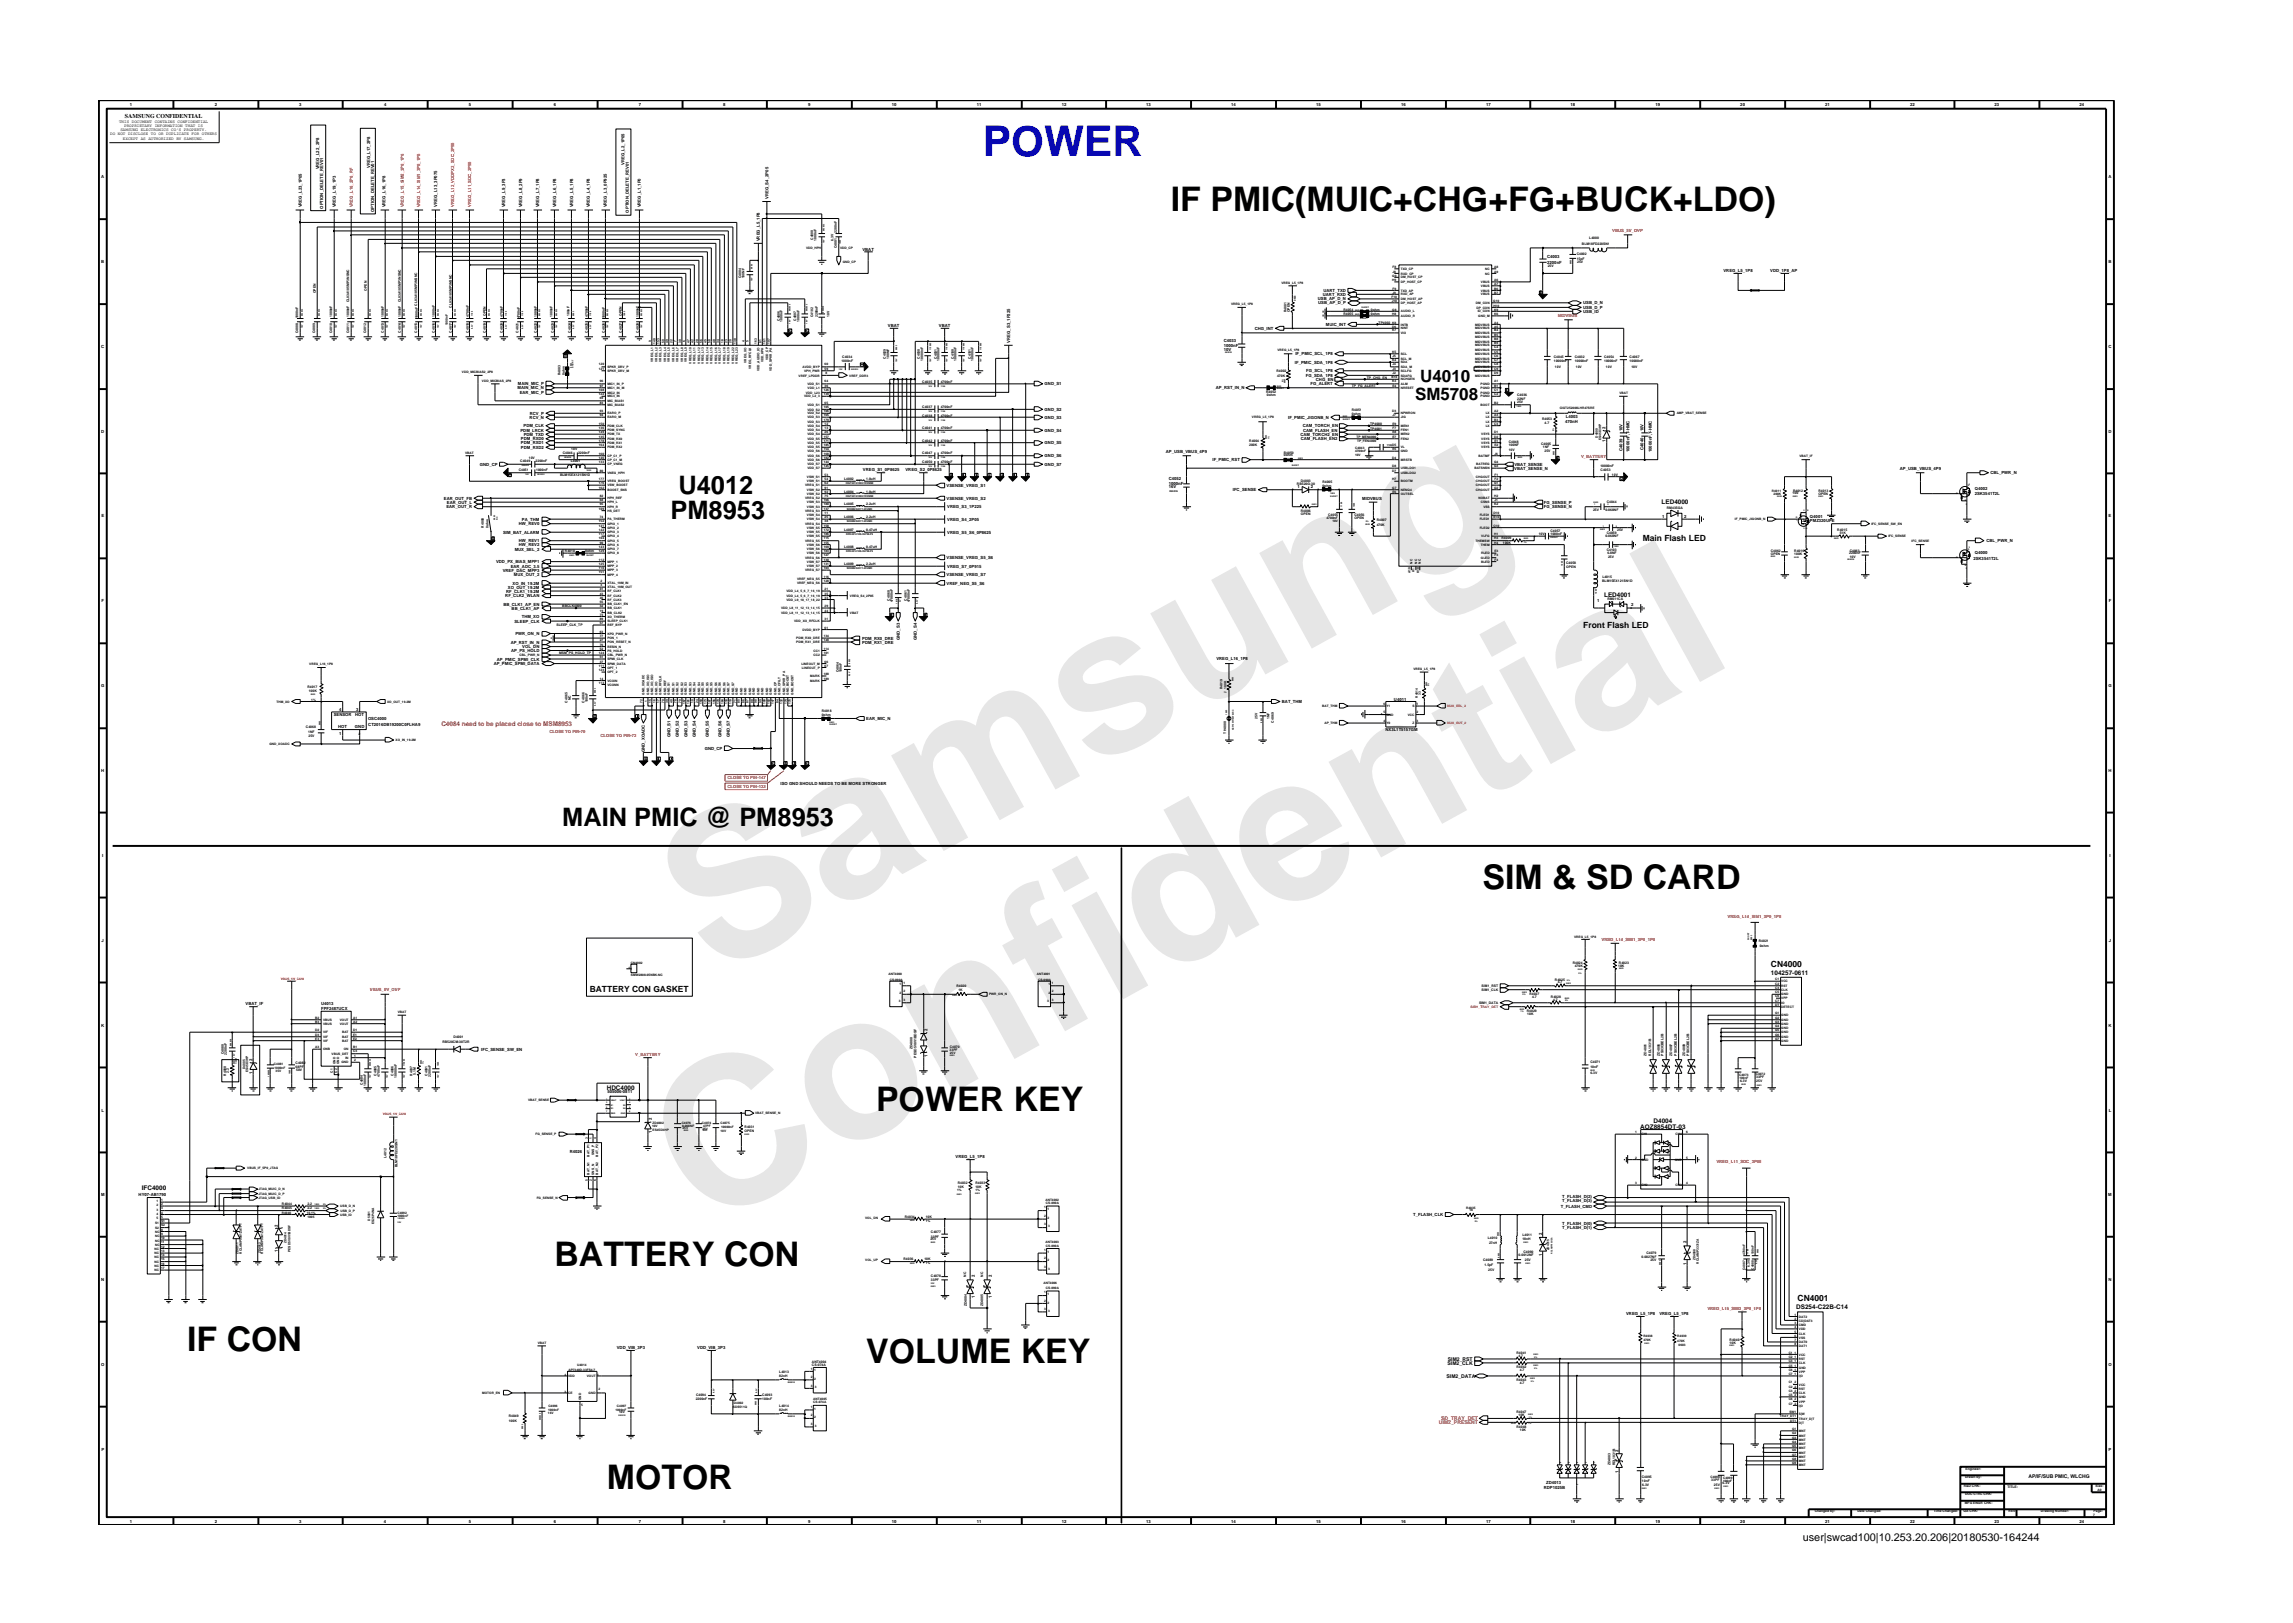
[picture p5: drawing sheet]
<svg xmlns="http://www.w3.org/2000/svg" width="297mm" height="210mm" viewBox="0 0 297 210" stroke-linecap="round" stroke-linejoin="round" font-family="sans-serif">
<defs><g id="words">
<g font-size="26.5" fill="#e6e6e6">
<text x="92.4" y="126.7" transform="rotate(-29 92.4 126.7)">Samsung</text>
<text x="91.1" y="159.4" transform="rotate(-29 91.1 159.4)">Confidential</text>
</g>
<text font-size="5.5" fill="#00f" x="127.3" y="20.2">POWER</text>
<g font-size="4.4">
<text x="151.7" y="27.3">IF PMIC(MUIC+CHG+FG+BUCK+LDO)</text>
<text x="192.1" y="115.2">SIM &amp; SD CARD</text>
<text x="113.5" y="143.9">POWER KEY</text>
<text x="71.8" y="163.9">BATTERY CON</text>
<text x="24.2" y="175">IF CON</text>
<text x="112.2" y="176.6">VOLUME KEY</text>
<text x="78.6" y="192.9">MOTOR</text>
</g>
<g font-size="3.3">
<text x="87.9" y="64">U4012</text>
<text x="86.9" y="67.3">PM8953</text>
<text x="72.8" y="107.1">MAIN PMIC @ PM8953</text>
</g>
<g font-size="2.2">
<text x="183.3" y="51.9">SM5708</text>
<text x="184" y="49.5">U4010</text>
</g>
<text font-size="1.4" x="233.5" y="199.7">user|swcad100|10.253.20.206|20180530-164244</text>
<g font-size="1.1">
<text x="212.8" y="70">Main Flash LED</text>
<text x="205.1" y="81.3">Front Flash LED</text>
<text x="229.4" y="125.3">CN4000</text>
<text x="76.4" y="128.6">BATTERY CON GASKET</text>
<text x="232.9" y="168.6">CN4001</text>
</g>
<g font-size=".8">
<text x="16.2" y="15.3">SAMSUNG CONFIDENTIAL</text>
<text x="215.3" y="65.3">LED4000</text>
<text x="207.8" y="77.3">LED4001</text>
<text x="229.4" y="126.3">104257-0611</text>
<text x="78.6" y="141.2">HDC4000</text>
<text x="212.5" y="146.3">AOZ8854DT-03</text>
<text x="214.2" y="145.4">D4004</text>
<text x="18.4" y="154.2">IFC4000</text>
<text x="232.7" y="169.6">DS254-C22B-C14</text>
</g>
<text font-size=".8" fill="#f00" x="57.2" y="94">C4084 need to be placed close to MSM8953</text>
<g font-size=".7">
<text x="187.4" y="178.5">SIM2_DATA</text>
<text x="187.5" y="176.8">SIM2_CLK</text>
<text x="187.6" y="176.3">SIM2_RST</text>
<text x="262.8" y="191.5">AP/IF/SUB PMIC, WLCHG</text>
</g>
<g font-size=".7" fill="#f00">
<text x="186.4" y="184.5">UIM2_PRESENT</text>
<text x="186.7" y="184">SD_TRAY_DET</text>
</g>
<g font-size=".5">
<text x="14.3" y="17.5">DO NOT DISCLOSE TO OR DUPLICATE FOR OTHERS</text>
<text x="15.4" y="15.9">THIS DOCUMENT CONTAINS CONFIDENTIAL</text>
<text x="15.6" y="17">SAMSUNG ELECTRONICS CO’S PROPERTY.</text>
<text x="16.1" y="16.4">PROPRIETARY INFORMATION THAT IS</text>
<text x="16.8" y="13.8">1</text>
<text x="27.8" y="13.8">2</text>
<text x="38.7" y="13.8">3</text>
<text x="49.7" y="13.8">4</text>
<text x="60.8" y="13.8">5</text>
<text x="71.8" y="13.8">6</text>
<text x="82.8" y="13.8">7</text>
<text x="93.7" y="13.8">8</text>
<text x="104.7" y="13.8">9</text>
<text x="115.5" y="13.8">10</text>
<text x="126.6" y="13.8">11</text>
<text x="137.6" y="13.8">12</text>
<text x="148.5" y="13.8">13</text>
<text x="159.5" y="13.8">14</text>
<text x="170.5" y="13.8">15</text>
<text x="181.5" y="13.8">16</text>
<text x="192.5" y="13.8">17</text>
<text x="203.4" y="13.8">18</text>
<text x="214.4" y="13.8">19</text>
<text x="225.4" y="13.8">20</text>
<text x="236.5" y="13.8">21</text>
<text x="247.5" y="13.8">22</text>
<text x="258.4" y="13.8">23</text>
<text x="269.4" y="13.8">24</text>
<text x="13.1" y="23.1">A</text>
<text x="15.9" y="18.1">EXCEPT AS AUTHORIZED BY SAMSUNG.</text>
<text x="41.3" y="22" transform="rotate(-90 41.3 22)">VREG_L22_2P8</text>
<text x="47.9" y="21.8" transform="rotate(-90 47.9 21.8)">VREG_L17_2P8</text>
<text x="80.9" y="21.4" transform="rotate(-90 80.9 21.4)">VREG_L2_1P05</text>
<text x="273.1" y="23.1">A</text>
<text x="39.1" y="26.9" transform="rotate(-90 39.1 26.9)">VREG_L23_1P05</text>
<text x="41.9" y="27" transform="rotate(-90 41.9 27)">OPTION_DELETE_REV01</text>
<text x="43.5" y="26.9" transform="rotate(-90 43.5 26.9)">VREG_L19_1P3</text>
<text x="48.5" y="27.5" transform="rotate(-90 48.5 27.5)">OPTION_DELETE_REV01</text>
<text x="49.9" y="26.9" transform="rotate(-90 49.9 26.9)">VREG_L16_1P8</text>
<text x="56.6" y="26.8" transform="rotate(-90 56.6 26.8)">VREG_L13_3P075</text>
<text x="65.4" y="26.9" transform="rotate(-90 65.4 26.9)">VREG_L9_3P3</text>
<text x="67.6" y="26.9" transform="rotate(-90 67.6 26.9)">VREG_L8_2P9</text>
<text x="69.8" y="26.9" transform="rotate(-90 69.8 26.9)">VREG_L7_1P8</text>
<text x="72" y="26.9" transform="rotate(-90 72 26.9)">VREG_L6_1P8</text>
<text x="74.2" y="26.9" transform="rotate(-90 74.2 26.9)">VREG_L5_1P8</text>
<text x="76.4" y="26.9" transform="rotate(-90 76.4 26.9)">VREG_L4_1P8</text>
<text x="78.6" y="26.9" transform="rotate(-90 78.6 26.9)">VREG_L3_0P925</text>
<text x="81.5" y="27.5" transform="rotate(-90 81.5 27.5)">OPTION_DELETE_REV01</text>
<text x="83" y="26.9" transform="rotate(-90 83 26.9)">VREG_L1_1P0</text>
<text x="99.5" y="25.8" transform="rotate(-90 99.5 25.8)">VREG_S4_2P05</text>
<text x="13.1" y="34.1">B</text>
<text x="98.4" y="31.3" transform="rotate(-90 98.4 31.3)">VREG_L5_1P8</text>
<text x="111.7" y="32.5">VBAT</text>
<text x="200.4" y="33.4">C4003</text>
<text x="200.4" y="34.1">2200nF</text>
<text x="223.3" y="35.2">VREG_L5_1P8</text>
<text x="229.3" y="35.2">VDD_1P8_AP</text>
<text x="273.1" y="34.1">B</text>
<text x="170.7" y="38.9">USB_AP_D_N</text>
<text x="170.8" y="39.4">USB_AP_D_P</text>
<text x="171.4" y="38.3">UART_RXD</text>
<text x="171.4" y="37.8">UART_TXD</text>
<text x="205.1" y="39.4">USB_D_N</text>
<text x="205.1" y="40.5">USB_ID</text>
<text x="205.1" y="40">USB_D_P</text>
<text x="13.1" y="45.1">C</text>
<text x="115" y="42.3">VBAT</text>
<text x="121.6" y="42.3">VBAT</text>
<text x="130.9" y="44.4" transform="rotate(-90 130.9 44.4)">VREG_S3_1P225</text>
<text x="158.5" y="44.3">C4033</text>
<text x="158.5" y="44.9">1000nF</text>
<text x="158.5" y="45.4">10V</text>
<text x="162.5" y="42.7">CHG_INT</text>
<text x="167.7" y="47.1">IF_PMIC_SDA_1P8</text>
<text x="167.8" y="46">IF_PMIC_SCL_1P8</text>
<text x="171.8" y="42.2">MUIC_INT</text>
<text x="273.1" y="45.1">C</text>
<text x="67.1" y="50.4">MAIN_MIC_N</text>
<text x="67.1" y="49.9">MAIN_MIC_P</text>
<text x="67.3" y="51">EAR_MIC_P</text>
<text x="68.6" y="53.7">RCV_P</text>
<text x="135.3" y="49.9">GND_S1</text>
<text x="135.3" y="53.2">GND_S2</text>
<text x="157.5" y="50.4">AP_RST_IN_N</text>
<text x="169.2" y="48.8">FG_SDA_1P8</text>
<text x="169.2" y="48.2">FG_SCL_1P8</text>
<text x="169.8" y="49.9">FG_ALERT</text>
<text x="170.5" y="49.3">CHG_EN</text>
<text x="13.1" y="56.1">D</text>
<text x="67.4" y="55.9">PDM_LRCK</text>
<text x="67.5" y="57">PDM_RXD0</text>
<text x="67.5" y="57.5">PDM_RXD1</text>
<text x="67.5" y="58.1">PDM_RXD2</text>
<text x="67.8" y="55.3">PDM_CLK</text>
<text x="67.8" y="56.4">PDM_TXD</text>
<text x="68.6" y="54.2">RCV_N</text>
<text x="135.3" y="55.9">GND_S4</text>
<text x="135.3" y="54.2">GND_S3</text>
<text x="135.3" y="57.5">GND_S5</text>
<text x="135.3" y="59.2">GND_S6</text>
<text x="151" y="58.6">AP_USB_VBUS_4P9</text>
<text x="157.1" y="59.7">IF_PMIC_RST</text>
<text x="166.9" y="54.2">IF_PMIC_JIGONB_N</text>
<text x="168.5" y="56.4">CAM_TORCH2_EN</text>
<text x="168.5" y="57">CAM_FLASH_EN2</text>
<text x="168.8" y="55.3">CAM_TORCH_EN</text>
<text x="168.8" y="55.9">CAM_FLASH_EN</text>
<text x="202.8" y="54.8">470nH</text>
<text x="202.9" y="54.2">L4003</text>
<text x="208" y="57.3" transform="rotate(-90 208 57.3)">1</text>
<text x="208" y="55.6" transform="rotate(-90 208 55.6)">2</text>
<text x="210.2" y="58.4" transform="rotate(-90 210.2 58.4)">C4039</text>
<text x="210.2" y="55.9" transform="rotate(-90 210.2 55.9)">10V</text>
<text x="211.1" y="58.6" transform="rotate(-90 211.1 58.6)">10000nF,T-HMC</text>
<text x="212.9" y="58.3" transform="rotate(-90 212.9 58.3)">C4040</text>
<text x="212.9" y="55.9" transform="rotate(-90 212.9 55.9)">10V</text>
<text x="214" y="58.6" transform="rotate(-90 214 58.6)">10000nF,T-HMC</text>
<text x="273.1" y="56.1">D</text>
<text x="57.5" y="64.7">EAR_OUT_FB</text>
<text x="57.8" y="65.8">EAR_OUT_R</text>
<text x="57.9" y="65.3">EAR_OUT_L</text>
<text x="62.2" y="60.3">GND_CP</text>
<text x="111.8" y="61">VREG_S1_0P8625</text>
<text x="117.3" y="61">VREG_S2_0P8625</text>
<text x="122.6" y="63.1">VSENSE_VREG_S1</text>
<text x="122.6" y="64.7">VSENSE_VREG_S2</text>
<text x="122.7" y="65.8">VREG_S3_1P225</text>
<text x="135.3" y="60.3">GND_S7</text>
<text x="151.4" y="63.3">16V</text>
<text x="151.4" y="62.8">1000nF</text>
<text x="151.4" y="62.2">C4052</text>
<text x="159.7" y="63.6">IFC_SENSE</text>
<text x="168.1" y="63.3">1</text>
<text x="169.8" y="63.3">2</text>
<text x="176.5" y="64.7">MIDVBUS</text>
<text x="196.2" y="60.8">VBAT_SENSE_N</text>
<text x="196.2" y="60.3">VBAT_SENSE</text>
<text x="200" y="65.8">FG_SENSE_N</text>
<text x="200" y="65.3">FG_SENSE_P</text>
<text x="246.1" y="60.8">AP_USB_VBUS_4P9</text>
<text x="255.8" y="64.1">2SK3541T2L</text>
<text x="255.8" y="63.5">Q4002</text>
<text x="257.8" y="61.4">CBL_PWR_N</text>
<text x="13.1" y="67">E</text>
<text x="65.2" y="69.1">SIM_BAT_ALARM</text>
<text x="66.7" y="71.3">MUX_SEL_2</text>
<text x="67.2" y="70.2">HW_REV1</text>
<text x="67.2" y="70.8">HW_REV2</text>
<text x="67.2" y="68">HW_REV0</text>
<text x="67.6" y="67.5">PA_THM</text>
<text x="122.7" y="69.1">VREG_S5_S6_0P8625</text>
<text x="122.7" y="67.5">VREG_S4_2P05</text>
<text x="215.3" y="67.2">1</text>
<text x="218.2" y="67.2">2</text>
<text x="234.5" y="67.1">Q4001</text>
<text x="234.5" y="67.7">PMZ320UPE</text>
<text x="255.8" y="71.8">Q4000</text>
<text x="257.3" y="70.2">CBL_PWR_N</text>
<text x="273.1" y="67">E</text>
<text x="64.3" y="73">VDD_PX_BIAS_MPP1</text>
<text x="65.1" y="74.1">VREF_DAC_MPP3</text>
<text x="65.5" y="77.4">RF_CLK2_WLAN</text>
<text x="65.6" y="76.8">RF_CLK1_19.2M</text>
<text x="65.8" y="76.3">XO_OUT_19.2M</text>
<text x="66.2" y="73.5">EAR_ADC_3.5</text>
<text x="66.4" y="75.8">XO_IN_19.2M</text>
<text x="66.6" y="74.7">MUX_OUT_2</text>
<text x="122.6" y="74.7">VSENSE_VREG_S7</text>
<text x="122.6" y="72.4">VSENSE_VREG_S5_S6</text>
<text x="122.6" y="75.8">VREF_NEG_S5_S6</text>
<text x="122.7" y="73.5">VREG_S7_0P915</text>
<text x="255.6" y="72.5">2SK3541T2L</text>
<text x="13.2" y="78">F</text>
<text x="65.2" y="78.5">BB_CLK1_AP_EN</text>
<text x="66.2" y="83.4">AP_RST_IN_N</text>
<text x="66.3" y="79">BB_CLK1_AP</text>
<text x="66.6" y="80.7">SLEEP_CLK</text>
<text x="66.8" y="82.3">PWR_ON_N</text>
<text x="67.6" y="80.1">THM_XO</text>
<text x="67.7" y="84">VOL_DN</text>
<text x="111.7" y="83.4">PDM_RX1_DRE</text>
<text x="111.7" y="82.9">PDM_RX0_DRE</text>
<text x="116.6" y="82.9" transform="rotate(-90 116.6 82.9)">GND_S3</text>
<text x="118.8" y="82.9" transform="rotate(-90 118.8 82.9)">GND_S4</text>
<text x="206.9" y="78">1</text>
<text x="211.3" y="78.5">2</text>
<text x="273.2" y="78">F</text>
<text x="13.1" y="89">G</text>
<text x="64" y="86.2">AP_PMIC_SPMI_DATA</text>
<text x="64.4" y="85.6">AP_PMIC_SPMI_CLK</text>
<text x="66.2" y="84.5">AP_PS_HOLD</text>
<text x="157.6" y="85.5">VREG_L16_1P8</text>
<text x="273.1" y="89">G</text>
<text x="43.2" y="92.8">SENSOR</text>
<text x="43.8" y="94.3">HOT</text>
<text x="43.9" y="95.2">1</text>
<text x="43.9" y="92.1">4</text>
<text x="46" y="94.3">GND</text>
<text x="46" y="92.8">HOT</text>
<text x="46.1" y="92.1">3</text>
<text x="47.7" y="93.2">OSC4000</text>
<text x="47.7" y="94">CT2016DB19200C0FLHA9</text>
<text x="86.8" y="95.5" transform="rotate(-90 86.8 95.5)">GND_S1</text>
<text x="87.9" y="95.5" transform="rotate(-90 87.9 95.5)">GND_S2</text>
<text x="89" y="95.5" transform="rotate(-90 89 95.5)">GND_S3</text>
<text x="90.1" y="95.5" transform="rotate(-90 90.1 95.5)">GND_S4</text>
<text x="91.8" y="95.5" transform="rotate(-90 91.8 95.5)">GND_S5</text>
<text x="93.4" y="95.5" transform="rotate(-90 93.4 95.5)">GND_S6</text>
<text x="94.5" y="95.5" transform="rotate(-90 94.5 95.5)">GND_S7</text>
<text x="112.2" y="93.3">EAR_MIC_N</text>
<text x="166.1" y="91.1">BAT_THM</text>
<text x="179.5" y="94.7">NX3L1T5157GM</text>
<text x="180.6" y="90.8">U4011</text>
<text x="13.1" y="100.1">H</text>
<text x="83.5" y="97.4" transform="rotate(-90 83.5 97.4)">GND_XOADC</text>
<text x="91.3" y="97.2">GND_CP</text>
<text x="101.1" y="101.7">ISO GND SHOULD NEEDS TO BE MORE STRONGER</text>
<text x="273.1" y="100.1">H</text>
<text x="13.2" y="111">I</text>
<text x="273.3" y="111">I</text>
<text x="13.2" y="122">J</text>
<text x="273.2" y="122">J</text>
<text x="31.8" y="130.2">VBAT_IF</text>
<text x="41.6" y="130.8">FPF2487UCX</text>
<text x="41.6" y="130.2">U4013</text>
<text x="13.1" y="133">K</text>
<text x="32.7" y="137.4" transform="rotate(-90 32.7 137.4)">2</text>
<text x="62.3" y="136.1">IFC_SENSE_SW_EN</text>
<text x="120.2" y="136.9" transform="rotate(-90 120.2 136.9)">1</text>
<text x="120.2" y="133.6" transform="rotate(-90 120.2 133.6)">2</text>
<text x="273.1" y="133">K</text>
<text x="13.2" y="144">L</text>
<text x="32.7" y="139.1" transform="rotate(-90 32.7 139.1)">1</text>
<text x="78.7" y="141.7">505006-0811</text>
<text x="273.2" y="144">L</text>
<text x="73.8" y="149.3">R4026</text>
<text x="84.4" y="146.8" transform="rotate(-90 84.4 146.8)">1</text>
<text x="84.4" y="145.1" transform="rotate(-90 84.4 145.1)">2</text>
<text x="13.1" y="154.9">M</text>
<text x="18" y="154.9">HY07-AB1790</text>
<text x="123.8" y="150">VREG_L5_1P8</text>
<text x="202.4" y="155.8">T_FLASH_D(3)</text>
<text x="202.4" y="155.3">T_FLASH_D(2)</text>
<text x="273.1" y="154.9">M</text>
<text x="36" y="158.9" transform="rotate(-90 36 158.9)">2</text>
<text x="183.1" y="157.5">T_FLASH_CLK</text>
<text x="199.8" y="159.9" transform="rotate(-90 199.8 159.9)">2</text>
<text x="202.2" y="156.4">T_FLASH_CMD</text>
<text x="202.4" y="158.6">T_FLASH_D(0)</text>
<text x="202.4" y="159.2">T_FLASH_D(1)</text>
<text x="218.5" y="161" transform="rotate(-90 218.5 161)">2</text>
<text x="13.1" y="165.9">N</text>
<text x="36" y="162.2" transform="rotate(-90 36 162.2)">1</text>
<text x="126.3" y="165.4" transform="rotate(-90 126.3 165.4)">2</text>
<text x="128.5" y="165.4" transform="rotate(-90 128.5 165.4)">2</text>
<text x="199.8" y="162.8" transform="rotate(-90 199.8 162.8)">1</text>
<text x="218.5" y="163.9" transform="rotate(-90 218.5 163.9)">1</text>
<text x="273.1" y="165.9">N</text>
<text x="126.3" y="168.2" transform="rotate(-90 126.3 168.2)">1</text>
<text x="128.5" y="168.2" transform="rotate(-90 128.5 168.2)">1</text>
<text x="210.6" y="170.3">VREG_L5_1P8</text>
<text x="215" y="170.3">VREG_L5_1P8</text>
<text x="13.1" y="176.9">O</text>
<text x="79.9" y="174.7">VDD_VIB_3P3</text>
<text x="90.3" y="174.7">VDD_VIB_3P3</text>
<text x="273.1" y="176.9">O</text>
<text x="13.1" y="187.9">P</text>
<text x="209.7" y="190.8" transform="rotate(-90 209.7 190.8)">1</text>
<text x="209.7" y="188.2" transform="rotate(-90 209.7 188.2)">2</text>
<text x="273.1" y="187.9">P</text>
<text x="16.8" y="197.2">1</text>
<text x="27.8" y="197.2">2</text>
<text x="38.7" y="197.2">3</text>
<text x="49.7" y="197.2">4</text>
<text x="60.8" y="197.2">5</text>
<text x="71.8" y="197.2">6</text>
<text x="82.8" y="197.2">7</text>
<text x="93.7" y="197.2">8</text>
<text x="104.7" y="197.2">9</text>
<text x="115.5" y="197.2">10</text>
<text x="126.6" y="197.2">11</text>
<text x="137.6" y="197.2">12</text>
<text x="148.5" y="197.2">13</text>
<text x="159.5" y="197.2">14</text>
<text x="170.5" y="197.2">15</text>
<text x="181.5" y="197.2">16</text>
<text x="192.5" y="197.2">17</text>
<text x="200" y="192.9">RDP1025B</text>
<text x="200.3" y="192.2">ZD4013</text>
<text x="203.4" y="197.2">18</text>
<text x="214.4" y="197.2">19</text>
<text x="225.4" y="197.2">20</text>
<text x="236.5" y="197.2">21</text>
<text x="247.5" y="197.2">22</text>
<text x="258.4" y="197.2">23</text>
<text x="269.4" y="197.2">24</text>
</g>
<g font-size=".5" fill="#f00">
<text x="45.7" y="26.9" transform="rotate(-90 45.7 26.9)">VREG_L18_2P8_RF</text>
<text x="52.3" y="26.9" transform="rotate(-90 52.3 26.9)">VREG_L15_SIM2_3P0_1P8</text>
<text x="54.4" y="26.9" transform="rotate(-90 54.4 26.9)">VREG_L14_SIM1_3P0_1P8</text>
<text x="58.8" y="26.8" transform="rotate(-90 58.8 26.8)">VREG_L12_VDDPX2_SDC_2P95</text>
<text x="61" y="26.8" transform="rotate(-90 61 26.8)">VREG_L11_SDC_2P95</text>
<text x="208.9" y="30.1">VBUS_5V_OVP</text>
<text x="201.8" y="41.1">MIDVBUS</text>
<text x="204.8" y="59.3">V_BATTERY</text>
<text x="71.2" y="95">CLOSE TO PIN-70</text>
<text x="77.8" y="95.5">CLOSE TO PIN-72</text>
<text x="94.2" y="101">CLOSE TO PIN-147</text>
<text x="94.2" y="102.1">CLOSE TO PIN-132</text>
<text x="223.8" y="118.9">VREG_L14_SIM1_3P0_1P8</text>
<text x="207.5" y="121.9">VREG_L14_SIM1_3P0_1P8</text>
<text x="47.9" y="128.4">VBUS_5V_OVP</text>
<text x="82.3" y="136.8">V_BATTERY</text>
<text x="222.3" y="150.7">VREG_L11_SDC_2P95</text>
<text x="221.2" y="169.6">VREG_L15_SIM2_3P0_1P8</text>
</g>
<g font-size=".4">
<text x="104.4" y="32.3">VDD_HPH</text>
<text x="105.3" y="31.1" transform="rotate(-90 105.3 31.1)">C4000</text>
<text x="105.8" y="31.2" transform="rotate(-90 105.8 31.2)">1000nF</text>
<text x="108" y="31.2" transform="rotate(-90 108 31.2)">6.3V</text>
<text x="108.4" y="32.1" transform="rotate(-90 108.4 32.1)">C4001</text>
<text x="108.4" y="30.2" transform="rotate(-90 108.4 30.2)">2200nF</text>
<text x="108.8" y="32.3">VDD_CP</text>
<text x="109.2" y="34">GND_CP</text>
<text x="180.3" y="35.8">G9</text>
<text x="180.4" y="34.7">F8</text>
<text x="180.4" y="35.3">J8</text>
<text x="181.5" y="35.6">RXD_CP</text>
<text x="181.5" y="35">TXD_CP</text>
<text x="192.4" y="35">NC</text>
<text x="192.4" y="35.6">NC</text>
<text x="193.6" y="34.7">A8</text>
<text x="193.6" y="35.3">A9</text>
<text x="200.5" y="34.6">25V</text>
<text x="204.2" y="33">C4002</text>
<text x="204.2" y="33.6">15pF</text>
<text x="204.3" y="34">25V</text>
<text x="204.9" y="31.7">BLM18FD220SN1</text>
<text x="205.9" y="31">L4000</text>
<text x="38.6" y="41.3" transform="rotate(-90 38.6 41.3)">1000nF</text>
<text x="40.9" y="38" transform="rotate(-90 40.9 38)">OPEN</text>
<text x="43" y="41.1" transform="rotate(-90 43 41.1)">1000nF</text>
<text x="45.2" y="41.1" transform="rotate(-90 45.2 41.1)">1000nF</text>
<text x="45.2" y="39.2" transform="rotate(-90 45.2 39.2)">CL03A105MP3NSNC</text>
<text x="47.5" y="37.7" transform="rotate(-90 47.5 37.7)">OPEN</text>
<text x="49.7" y="41.1" transform="rotate(-90 49.7 41.1)">1000nF</text>
<text x="51.9" y="41.1" transform="rotate(-90 51.9 41.1)">1000nF</text>
<text x="51.9" y="39.2" transform="rotate(-90 51.9 39.2)">CL03A105MP3NSNC</text>
<text x="54.1" y="41.3" transform="rotate(-90 54.1 41.3)">1000nF CL03A105MP3NSNC</text>
<text x="56.3" y="41" transform="rotate(-90 56.3 41)">1000nF</text>
<text x="58.5" y="39.8" transform="rotate(-90 58.5 39.8)">CL03A105MP3NSNC</text>
<text x="60.7" y="41" transform="rotate(-90 60.7 41)">4700nF</text>
<text x="62.9" y="41" transform="rotate(-90 62.9 41)">OPEN</text>
<text x="65.1" y="41.1" transform="rotate(-90 65.1 41.1)">4700nF</text>
<text x="67.3" y="41.3" transform="rotate(-90 67.3 41.3)">4700nF</text>
<text x="69.5" y="41.1" transform="rotate(-90 69.5 41.1)">1000nF</text>
<text x="71.6" y="41.1" transform="rotate(-90 71.6 41.1)">1000nF</text>
<text x="73.8" y="41" transform="rotate(-90 73.8 41)">100nF</text>
<text x="76.1" y="41.1" transform="rotate(-90 76.1 41.1)">4700nF</text>
<text x="78.3" y="41.3" transform="rotate(-90 78.3 41.3)">1000nF</text>
<text x="80.5" y="41" transform="rotate(-90 80.5 41)">OPEN</text>
<text x="82.7" y="41.1" transform="rotate(-90 82.7 41.1)">1000nF</text>
<text x="96" y="36.1" transform="rotate(-90 96 36.1)">C4004</text>
<text x="96.5" y="36.1" transform="rotate(-90 96.5 36.1)">100NF</text>
<text x="101" y="41.6" transform="rotate(-90 101 41.6)">C4006</text>
<text x="101.4" y="41.7" transform="rotate(-90 101.4 41.7)">1000nF</text>
<text x="103.1" y="41.6" transform="rotate(-90 103.1 41.6)">C4007</text>
<text x="103.6" y="41.7" transform="rotate(-90 103.6 41.7)">1000nF</text>
<text x="105.4" y="41.1" transform="rotate(-90 105.4 41.1)">C4102</text>
<text x="105.9" y="41.1" transform="rotate(-90 105.9 41.1)">2200nF</text>
<text x="107.5" y="41.1" transform="rotate(-90 107.5 41.1)">10V</text>
<text x="159.5" y="39.5">VREG_L5_1P8</text>
<text x="166" y="36.8">VREG_L5_1P8</text>
<text x="166.6" y="40.5" transform="rotate(-90 166.6 40.5)">R4001</text>
<text x="167.1" y="40.4" transform="rotate(-90 167.1 40.4)">OPEN</text>
<text x="174" y="40.8">R4055</text>
<text x="174" y="40.2">R4054</text>
<text x="177.6" y="40.2">0ohm</text>
<text x="177.6" y="40.8">0ohm</text>
<text x="178.6" y="41.9">TP4002 K8</text>
<text x="180.3" y="38.6">F10</text>
<text x="180.3" y="39.1">J10</text>
<text x="180.3" y="40.2">G8</text>
<text x="180.4" y="40.8">H8</text>
<text x="180.4" y="36.4">H9</text>
<text x="180.4" y="37.5">F9</text>
<text x="180.4" y="38">J9</text>
<text x="181.5" y="41.1">AUDIO_R</text>
<text x="181.5" y="36.7">DP_HOST_CP</text>
<text x="181.5" y="39.4">DP_HOST_AP</text>
<text x="181.5" y="40.5">AUDIO_L</text>
<text x="181.5" y="36.1">DM_HOST_CP</text>
<text x="181.5" y="38.9">DM_HOST_AP</text>
<text x="181.5" y="38.3">RXD_AP</text>
<text x="181.5" y="37.8">TXD_AP</text>
<text x="191.2" y="39.4">DM_CON</text>
<text x="191.3" y="40">DP_CON</text>
<text x="191.4" y="40.5">ID_CON</text>
<text x="191.5" y="41.1">GND_M</text>
<text x="191.8" y="37.8">VBUS</text>
<text x="191.8" y="38.3">VBUS</text>
<text x="191.8" y="36.7">VBUS</text>
<text x="191.8" y="37.2">VBUS</text>
<text x="193.4" y="39.1">G10</text>
<text x="193.5" y="39.7">H10</text>
<text x="193.6" y="40.2">K9</text>
<text x="193.6" y="40.8">K6</text>
<text x="193.6" y="37.5">B6</text>
<text x="193.6" y="38">B7</text>
<text x="193.6" y="41.9">A4</text>
<text x="193.6" y="36.4">A6</text>
<text x="193.6" y="36.9">A7</text>
<text x="38.6" y="43.2" transform="rotate(-90 38.6 43.2)">C4008</text>
<text x="40.8" y="43.2" transform="rotate(-90 40.8 43.2)">C4009</text>
<text x="43" y="43.2" transform="rotate(-90 43 43.2)">C4010</text>
<text x="45.2" y="43.2" transform="rotate(-90 45.2 43.2)">C4011</text>
<text x="47.4" y="43.2" transform="rotate(-90 47.4 43.2)">C4012</text>
<text x="49.7" y="43.1" transform="rotate(-90 49.7 43.1)">C4013</text>
<text x="51.9" y="43.1" transform="rotate(-90 51.9 43.1)">C4014</text>
<text x="54" y="43.1" transform="rotate(-90 54 43.1)">C4015</text>
<text x="56.3" y="43.1" transform="rotate(-90 56.3 43.1)">C4016</text>
<text x="58" y="42.1" transform="rotate(-90 58 42.1)">1000nF</text>
<text x="58.5" y="43.1" transform="rotate(-90 58.5 43.1)">C4017</text>
<text x="60.7" y="43.1" transform="rotate(-90 60.7 43.1)">C4018</text>
<text x="62.9" y="43.1" transform="rotate(-90 62.9 43.1)">C4019</text>
<text x="65.1" y="43.1" transform="rotate(-90 65.1 43.1)">C4020</text>
<text x="67.2" y="43.1" transform="rotate(-90 67.2 43.1)">C4021</text>
<text x="69.5" y="43.1" transform="rotate(-90 69.5 43.1)">C4022</text>
<text x="71.7" y="43.1" transform="rotate(-90 71.7 43.1)">C4023</text>
<text x="73.9" y="43.1" transform="rotate(-90 73.9 43.1)">C4024</text>
<text x="76.1" y="43.1" transform="rotate(-90 76.1 43.1)">C4025</text>
<text x="77.6" y="47.3">120</text>
<text x="77.6" y="47.9">121</text>
<text x="78.3" y="43.1" transform="rotate(-90 78.3 43.1)">C4026</text>
<text x="78.7" y="47.7">SPKR_DRV_P</text>
<text x="80.5" y="43.1" transform="rotate(-90 80.5 43.1)">C4027</text>
<text x="82.7" y="43.1" transform="rotate(-90 82.7 43.1)">C4028</text>
<text x="84.3" y="44.3" transform="rotate(-90 84.3 44.3)">9</text>
<text x="84.6" y="46.9" transform="rotate(-90 84.6 46.9)">VREG_L1</text>
<text x="84.9" y="44.6" transform="rotate(-90 84.9 44.6)">140</text>
<text x="85.2" y="46.9" transform="rotate(-90 85.2 46.9)">VREG_L2</text>
<text x="85.4" y="44.6" transform="rotate(-90 85.4 44.6)">153</text>
<text x="85.7" y="46.9" transform="rotate(-90 85.7 46.9)">VREG_L3</text>
<text x="86" y="44.5" transform="rotate(-90 86 44.5)">50</text>
<text x="86.3" y="46.9" transform="rotate(-90 86.3 46.9)">VREG_L4</text>
<text x="86.5" y="44.5" transform="rotate(-90 86.5 44.5)">49</text>
<text x="86.8" y="46.9" transform="rotate(-90 86.8 46.9)">VREG_L5</text>
<text x="87.1" y="44.5" transform="rotate(-90 87.1 44.5)">22</text>
<text x="87.4" y="46.9" transform="rotate(-90 87.4 46.9)">VREG_L6</text>
<text x="87.6" y="44.3" transform="rotate(-90 87.6 44.3)">7</text>
<text x="87.9" y="46.9" transform="rotate(-90 87.9 46.9)">VREG_L7</text>
<text x="88.2" y="44.5" transform="rotate(-90 88.2 44.5)">30</text>
<text x="88.5" y="46.9" transform="rotate(-90 88.5 46.9)">VREG_L8</text>
<text x="88.7" y="44.3" transform="rotate(-90 88.7 44.3)">6</text>
<text x="89" y="46.9" transform="rotate(-90 89 46.9)">VREG_L9</text>
<text x="89.3" y="44.5" transform="rotate(-90 89.3 44.5)">47</text>
<text x="89.6" y="47.1" transform="rotate(-90 89.6 47.1)">VREG_L10</text>
<text x="89.8" y="44.5" transform="rotate(-90 89.8 44.5)">42</text>
<text x="90.1" y="47.1" transform="rotate(-90 90.1 47.1)">VREG_L11</text>
<text x="90.4" y="44.5" transform="rotate(-90 90.4 44.5)">28</text>
<text x="90.7" y="47.1" transform="rotate(-90 90.7 47.1)">VREG_L12</text>
<text x="90.9" y="44.5" transform="rotate(-90 90.9 44.5)">56</text>
<text x="91.2" y="47.1" transform="rotate(-90 91.2 47.1)">VREG_L13</text>
<text x="91.5" y="44.5" transform="rotate(-90 91.5 44.5)">45</text>
<text x="91.8" y="47.1" transform="rotate(-90 91.8 47.1)">VREG_L14</text>
<text x="92" y="44.5" transform="rotate(-90 92 44.5)">58</text>
<text x="92.3" y="47.1" transform="rotate(-90 92.3 47.1)">VREG_L15</text>
<text x="92.6" y="44.5" transform="rotate(-90 92.6 44.5)">48</text>
<text x="92.9" y="47.1" transform="rotate(-90 92.9 47.1)">VREG_L16</text>
<text x="93.1" y="44.5" transform="rotate(-90 93.1 44.5)">34</text>
<text x="93.4" y="47.1" transform="rotate(-90 93.4 47.1)">VREG_L17</text>
<text x="93.7" y="44.5" transform="rotate(-90 93.7 44.5)">18</text>
<text x="94" y="47.1" transform="rotate(-90 94 47.1)">VREG_L18</text>
<text x="94.2" y="44.5" transform="rotate(-90 94.2 44.5)">23</text>
<text x="94.5" y="47.1" transform="rotate(-90 94.5 47.1)">VREG_L19</text>
<text x="94.8" y="44.5" transform="rotate(-90 94.8 44.5)">20</text>
<text x="95.1" y="47.1" transform="rotate(-90 95.1 47.1)">VREG_L22</text>
<text x="95.3" y="44.6" transform="rotate(-90 95.3 44.6)">138</text>
<text x="95.6" y="47.1" transform="rotate(-90 95.6 47.1)">VREG_L23</text>
<text x="96.4" y="44.3" transform="rotate(-90 96.4 44.3)">4</text>
<text x="96.7" y="47" transform="rotate(-90 96.7 47)">VREG_XO</text>
<text x="97" y="44.3" transform="rotate(-90 97 44.3)">5</text>
<text x="97.3" y="47.8" transform="rotate(-90 97.3 47.8)">VREG_RFCLK</text>
<text x="98.1" y="44.6" transform="rotate(-90 98.1 44.6)">163</text>
<text x="98.6" y="44.5" transform="rotate(-90 98.6 44.5)">81</text>
<text x="98.9" y="47" transform="rotate(-90 98.9 47)">VDD_HPH</text>
<text x="99.2" y="44.6" transform="rotate(-90 99.2 44.6)">161</text>
<text x="99.5" y="46.7" transform="rotate(-90 99.5 46.7)">VDD_CP</text>
<text x="99.7" y="44.6" transform="rotate(-90 99.7 44.6)">107</text>
<text x="104" y="47.7">AVDD_BYP</text>
<text x="106.8" y="47.3">60</text>
<text x="106.8" y="47.9">59</text>
<text x="109" y="46.8">1000nF</text>
<text x="109.1" y="46.4">C4034</text>
<text x="114.7" y="46.5" transform="rotate(-90 114.7 46.5)">C4029</text>
<text x="115.2" y="46.5" transform="rotate(-90 115.2 46.5)">100NF</text>
<text x="119.1" y="46.5" transform="rotate(-90 119.1 46.5)">C4030</text>
<text x="119.6" y="46.7" transform="rotate(-90 119.6 46.7)">10000nF</text>
<text x="121.3" y="46.5" transform="rotate(-90 121.3 46.5)">C4031</text>
<text x="121.7" y="46.7" transform="rotate(-90 121.7 46.7)">10000nF</text>
<text x="123.5" y="46.5" transform="rotate(-90 123.5 46.5)">C4100</text>
<text x="123.9" y="46.7" transform="rotate(-90 123.9 46.7)">10000nF</text>
<text x="125.7" y="46.5" transform="rotate(-90 125.7 46.5)">C4101</text>
<text x="126.1" y="46.7" transform="rotate(-90 126.1 46.7)">10000nF</text>
<text x="165.5" y="45.5">VREG_L5_1P8</text>
<text x="180.4" y="42.9">K7</text>
<text x="180.4" y="46.8">K4</text>
<text x="180.4" y="45.7">K5</text>
<text x="180.4" y="42.4">D6</text>
<text x="180.4" y="47.9">J3</text>
<text x="180.4" y="47.3">J4</text>
<text x="180.4" y="46.2">J5</text>
<text x="181.5" y="43.3">VIO</text>
<text x="181.5" y="42.2">INTB</text>
<text x="181.5" y="47.1">SDA</text>
<text x="181.5" y="46">SCL</text>
<text x="181.5" y="47.7">SDA_M</text>
<text x="181.5" y="46.6">SCL_M</text>
<text x="181.5" y="42.7">NINT</text>
<text x="191.1" y="47.7">MIDVBUS</text>
<text x="191.1" y="44.9">MIDVBUS</text>
<text x="191.1" y="45.5">MIDVBUS</text>
<text x="191.1" y="46">MIDVBUS</text>
<text x="191.1" y="46.6">MIDVBUS</text>
<text x="191.1" y="47.1">MIDVBUS</text>
<text x="191.1" y="43.3">MIDVBUS</text>
<text x="191.1" y="43.8">MIDVBUS</text>
<text x="191.1" y="44.4">MIDVBUS</text>
<text x="191.1" y="42.2">MIDVBUS</text>
<text x="191.1" y="42.7">MIDVBUS</text>
<text x="193.6" y="46.8">C7</text>
<text x="193.6" y="47.3">C8</text>
<text x="193.6" y="47.9">C9</text>
<text x="193.6" y="44.6">B9</text>
<text x="193.6" y="45.1">C4</text>
<text x="193.6" y="45.7">C5</text>
<text x="193.6" y="46.2">C6</text>
<text x="193.6" y="42.9">B4</text>
<text x="193.6" y="43.5">B5</text>
<text x="193.6" y="44">B8</text>
<text x="193.6" y="42.4">A5</text>
<text x="201.3" y="46.4">C4045</text>
<text x="201.3" y="46.9">10000nF</text>
<text x="201.4" y="47.7">10V</text>
<text x="204" y="46.9">10000nF</text>
<text x="204" y="46.4">C4032</text>
<text x="204.1" y="47.7">10V</text>
<text x="207.8" y="46.9">10000nF</text>
<text x="207.8" y="46.4">C4054</text>
<text x="208" y="47.7">10V</text>
<text x="211.1" y="46.4">C4067</text>
<text x="211.1" y="46.9">10000nF</text>
<text x="211.3" y="47.7">10V</text>
<text x="59.8" y="48.4">VDD_MICBIAS2_2P8</text>
<text x="62.4" y="49.5">VDD_MICBIAS_2P8</text>
<text x="72.6" y="48.6" transform="rotate(-90 72.6 48.6)">R4003</text>
<text x="73.2" y="48.6" transform="rotate(-90 73.2 48.6)">0ohm</text>
<text x="77.6" y="50.6">108</text>
<text x="77.6" y="51.2">122</text>
<text x="77.7" y="51.7">69</text>
<text x="77.7" y="49.5">96</text>
<text x="77.7" y="50.1">97</text>
<text x="77.7" y="53.4">93</text>
<text x="77.7" y="53.9">94</text>
<text x="77.7" y="52.3">83</text>
<text x="78.7" y="52.1">MIC_BIAS1</text>
<text x="78.7" y="53.7">EARO_P</text>
<text x="78.7" y="52.6">MIC_BIAS2</text>
<text x="78.7" y="48.2">SPKR_DRV_M</text>
<text x="78.7" y="51.5">MIC3_IN</text>
<text x="78.7" y="51">MIC2_IN</text>
<text x="78.7" y="49.9">MIC1_IN_P</text>
<text x="78.7" y="50.4">MIC1_IN_M</text>
<text x="98.4" y="48.1" transform="rotate(-90 98.4 48.1)">VDD_AUDIO_IO</text>
<text x="100" y="48" transform="rotate(-90 100 48)">VDD_SPKR_PA</text>
<text x="103.5" y="48.8">VREF_LPDDR</text>
<text x="104.2" y="51.5">VDD_L2_3</text>
<text x="104.2" y="48.2">VPH_PWR</text>
<text x="104.4" y="51">VDD_L23</text>
<text x="104.6" y="49.9">VDD_S1</text>
<text x="104.6" y="52.6">VDD_S1</text>
<text x="104.6" y="53.2">VDD_S2</text>
<text x="104.6" y="53.7">VDD_S2</text>
<text x="104.6" y="50.4">VDD_L1</text>
<text x="106.7" y="51.2">139</text>
<text x="106.7" y="53.9">165</text>
<text x="106.7" y="50.6">126</text>
<text x="106.7" y="52.8">105</text>
<text x="106.7" y="53.4">106</text>
<text x="106.8" y="49.5">64</text>
<text x="106.8" y="52.3">65</text>
<text x="106.8" y="50.1">36</text>
<text x="106.9" y="48.4">8</text>
<text x="110" y="48.8">VREF_DDR3</text>
<text x="119.5" y="49.6">C4035</text>
<text x="119.5" y="54">C4038</text>
<text x="119.5" y="52.9">C4037</text>
<text x="121.9" y="52.9">4700nF</text>
<text x="121.9" y="49.6">4700nF</text>
<text x="121.9" y="54">4700nF</text>
<text x="164" y="50.9">R4052</text>
<text x="164.1" y="51.3">0ohm</text>
<text x="165.4" y="48.2">R4002</text>
<text x="165.4" y="48.8">470K</text>
<text x="175.1" y="53.8">0ohm</text>
<text x="175.1" y="50.1">TP_FG_ALERT</text>
<text x="175.1" y="53.2">R4051</text>
<text x="177.1" y="49">TP_CHG_EN</text>
<text x="180.2" y="49">B10</text>
<text x="180.4" y="49.5">K3</text>
<text x="180.4" y="53.4">D3</text>
<text x="180.4" y="50.1">E4</text>
<text x="180.4" y="48.4">J2</text>
<text x="180.4" y="53.9">J7</text>
<text x="181.5" y="49.9">ALM</text>
<text x="181.5" y="48.8">SDAFG</text>
<text x="181.5" y="48.2">SCLFG</text>
<text x="181.5" y="50.4">NRESET</text>
<text x="181.5" y="53.7">NPWRON</text>
<text x="181.5" y="49.3">NCHGEN</text>
<text x="191.1" y="48.8">MIDVBUS</text>
<text x="191.1" y="48.2">MIDVBUS</text>
<text x="191.8" y="49.9">PGND</text>
<text x="191.8" y="51">PGND</text>
<text x="191.8" y="51.5">PGND</text>
<text x="191.8" y="50.4">PGND</text>
<text x="191.8" y="52.6">BOOT</text>
<text x="192.5" y="53.7">LX</text>
<text x="193.6" y="49.5">A1</text>
<text x="193.6" y="53.4">A2</text>
<text x="193.6" y="48.4">D9</text>
<text x="193.6" y="50.6">C1</text>
<text x="193.6" y="51.2">C2</text>
<text x="193.6" y="52.3">B2</text>
<text x="193.6" y="53.9">A3</text>
<text x="193.6" y="50.1">B1</text>
<text x="196.5" y="52.2">25V</text>
<text x="196.5" y="51.8">22NF</text>
<text x="196.5" y="51.3">C4036</text>
<text x="202" y="53">CIGT252008LHR47SRE</text>
<text x="209.8" y="51">VBAT</text>
<text x="217.2" y="53.7">AMP_VBAT_SENSE</text>
<text x="60.3" y="58.8">VBAT</text>
<text x="67.4" y="59.9">C4049</text>
<text x="68.5" y="59.4">10V</text>
<text x="69.4" y="59.9">2200nF</text>
<text x="72.9" y="58.8">C4046</text>
<text x="73.9" y="59.9">L4001</text>
<text x="74" y="58.3">10V</text>
<text x="74.9" y="58.8">2200nF</text>
<text x="77.6" y="56.1">149</text>
<text x="77.6" y="59.4">146</text>
<text x="77.6" y="57.2">178</text>
<text x="77.6" y="58.9">160</text>
<text x="77.6" y="57.8">164</text>
<text x="77.6" y="55">150</text>
<text x="77.6" y="55.6">136</text>
<text x="77.6" y="56.7">135</text>
<text x="78.7" y="56.4">PDM_TX</text>
<text x="78.7" y="59.7">CP_C1_M</text>
<text x="78.7" y="54.2">EARO_M</text>
<text x="78.7" y="57.5">PDM_RX1</text>
<text x="78.7" y="59.2">CP_C1_P</text>
<text x="78.7" y="58.1">PDM_RX2</text>
<text x="78.7" y="55.3">PDM_CLK</text>
<text x="78.7" y="55.9">PDM_SYNC</text>
<text x="78.7" y="57">PDM_RX0</text>
<text x="104.6" y="56.4">VDD_S4</text>
<text x="104.6" y="59.7">VDD_S6</text>
<text x="104.6" y="58.1">VDD_S5</text>
<text x="104.6" y="59.2">VDD_S6</text>
<text x="104.6" y="57.5">VDD_S5</text>
<text x="104.6" y="58.6">VDD_S6</text>
<text x="104.6" y="57">VDD_S5</text>
<text x="104.6" y="55.3">VDD_S4</text>
<text x="104.6" y="54.8">VDD_S3</text>
<text x="104.6" y="54.2">VDD_S3</text>
<text x="104.6" y="55.9">VDD_S4</text>
<text x="106.7" y="59.4">182</text>
<text x="106.7" y="57.8">185</text>
<text x="106.7" y="58.9">168</text>
<text x="106.7" y="57.2">171</text>
<text x="106.7" y="58.3">154</text>
<text x="106.7" y="56.7">157</text>
<text x="106.7" y="54.5">179</text>
<text x="106.8" y="56.1">26</text>
<text x="106.8" y="55">12</text>
<text x="106.8" y="55.6">13</text>
<text x="119.5" y="57.3">C4042</text>
<text x="119.5" y="60">C4050</text>
<text x="119.5" y="58.9">C4047</text>
<text x="119.5" y="55.6">C4041</text>
<text x="121.9" y="57.3">4700nF</text>
<text x="121.9" y="60">4700nF</text>
<text x="121.9" y="55.6">4700nF</text>
<text x="121.9" y="58.9">4700nF</text>
<text x="161.8" y="57.3">R4004</text>
<text x="161.8" y="57.8">200K</text>
<text x="162.2" y="54.2">VREG_L5_1P8</text>
<text x="166.3" y="58.8">R4050</text>
<text x="166.3" y="59.1">0ohm</text>
<text x="175.5" y="58.1">C4043</text>
<text x="175.5" y="58.6">4700nF</text>
<text x="175.5" y="59.1">10V</text>
<text x="175.7" y="56.7">TP_MEN4000</text>
<text x="175.8" y="57.2">TP_FEN4000</text>
<text x="177.5" y="55.6">TP4001</text>
<text x="177.5" y="55.1">TP4000</text>
<text x="180.4" y="57.8">D5</text>
<text x="180.4" y="59.4">D4</text>
<text x="180.4" y="58.3">E5</text>
<text x="180.4" y="56.7">E7</text>
<text x="180.4" y="56.1">E8</text>
<text x="180.4" y="55">E9</text>
<text x="180.4" y="55.6">F7</text>
<text x="181.5" y="58.6">GND</text>
<text x="181.5" y="57">FEN2</text>
<text x="181.5" y="56.4">MEN2</text>
<text x="181.5" y="55.3">MEN1</text>
<text x="181.5" y="54.2">JIG</text>
<text x="181.5" y="55.9">FEN1</text>
<text x="181.5" y="58.1">VL</text>
<text x="181.5" y="59.7">MRSTB</text>
<text x="191.5" y="59.2">BATMF</text>
<text x="191.9" y="57.5">VSYS</text>
<text x="191.9" y="58.1">VSYS</text>
<text x="191.9" y="56.4">VSYS</text>
<text x="191.9" y="57">VSYS</text>
<text x="192.5" y="55.3">LX</text>
<text x="192.5" y="54.8">LX</text>
<text x="192.5" y="54.2">LX</text>
<text x="193.6" y="56.1">D1</text>
<text x="193.6" y="56.7">D2</text>
<text x="193.6" y="55">C3</text>
<text x="193.6" y="54.5">B3</text>
<text x="193.6" y="57.2">E1</text>
<text x="193.6" y="57.8">E2</text>
<text x="193.6" y="58.9">J6</text>
<text x="195.4" y="57.3">C4048</text>
<text x="195.4" y="57.8">100NF</text>
<text x="195.4" y="58.4">10V</text>
<text x="199.6" y="57.7">C4005</text>
<text x="199.8" y="54.5">R4053</text>
<text x="199.9" y="58.1">1NF</text>
<text x="200.1" y="58.5">25V</text>
<text x="200.1" y="55">4.7</text>
<text x="207" y="56.7" transform="rotate(-90 207 56.7)">D4000</text>
<text x="207.4" y="57" transform="rotate(-90 207.4 57)">ES45D3HP</text>
<text x="233.1" y="59.2">VBAT_IF</text>
<text x="67.2" y="61">C4051</text>
<text x="69.5" y="61">1000nF</text>
<text x="72.6" y="61.7">BLM15EX121SN1D</text>
<text x="77.6" y="62.7">176</text>
<text x="77.6" y="62.2">177</text>
<text x="77.6" y="63.3">162</text>
<text x="77.6" y="60">133</text>
<text x="77.7" y="61.1">80</text>
<text x="77.7" y="64.9">68</text>
<text x="77.7" y="65.5">95</text>
<text x="77.7" y="64.4">82</text>
<text x="78.7" y="61.4">VNEG_HPH</text>
<text x="78.7" y="65.2">HPH_L</text>
<text x="78.7" y="65.8">HPH_R</text>
<text x="78.7" y="64.7">HPH_REF</text>
<text x="78.7" y="63">VSW_BOOST</text>
<text x="78.7" y="62.5">VREG_BOOST</text>
<text x="78.7" y="63.6">BOOST_SNS</text>
<text x="78.7" y="60.3">CP_VNEG</text>
<text x="104.3" y="63">VREG_S1</text>
<text x="104.3" y="64.7">VREG_S2</text>
<text x="104.5" y="65.8">VSW_S3</text>
<text x="104.5" y="61.9">VSW_S1</text>
<text x="104.5" y="62.5">VSW_S1</text>
<text x="104.5" y="65.2">VSW_S3</text>
<text x="104.5" y="63.6">VSW_S2</text>
<text x="104.5" y="64.1">VSW_S2</text>
<text x="104.6" y="60.3">VDD_S7</text>
<text x="104.6" y="60.8">VDD_S7</text>
<text x="106.7" y="65.5">180</text>
<text x="106.7" y="60">144</text>
<text x="106.7" y="60.5">145</text>
<text x="106.7" y="64.9">166</text>
<text x="106.8" y="61.6">53</text>
<text x="106.8" y="62.2">54</text>
<text x="106.8" y="62.7">62</text>
<text x="106.8" y="63.3">91</text>
<text x="106.8" y="63.8">92</text>
<text x="106.8" y="64.4">75</text>
<text x="109.4" y="63.9">L4004</text>
<text x="109.4" y="65.5">L4005</text>
<text x="109.4" y="62.2">L4002</text>
<text x="112.2" y="63.9">1.0uH</text>
<text x="112.2" y="65.5">2.2uH</text>
<text x="112.2" y="62.2">1.0uH</text>
<text x="168" y="62.9">RB520G-30</text>
<text x="168.5" y="62.4">D4003</text>
<text x="171.3" y="62.5">R4005</text>
<text x="171.3" y="63.1">0ohm</text>
<text x="180.3" y="63.3">G7</text>
<text x="180.4" y="62.2">H7</text>
<text x="180.4" y="61.1">D7</text>
<text x="180.4" y="60.5">D8</text>
<text x="180.4" y="63.8">E6</text>
<text x="181.5" y="62.5">BOOTM</text>
<text x="181.5" y="63.6">NENQ4</text>
<text x="181.5" y="64.1">OUTSEL</text>
<text x="181.5" y="61.4">USBLDO2</text>
<text x="181.5" y="60.8">USBLDO1</text>
<text x="191" y="60.8">BATSNSN</text>
<text x="191.2" y="63.6">CHGOUT</text>
<text x="191.2" y="62.5">CHGOUT</text>
<text x="191.2" y="61.9">CHGOUT</text>
<text x="191.2" y="63">CHGOUT</text>
<text x="191.2" y="60.3">BATREG</text>
<text x="191.5" y="64.7">NOBAT</text>
<text x="191.8" y="65.2">CSNS</text>
<text x="192.2" y="65.8">VSS</text>
<text x="193.6" y="63.3">G2</text>
<text x="193.6" y="60.5">G3</text>
<text x="193.6" y="60">G4</text>
<text x="193.6" y="62.7">G1</text>
<text x="193.6" y="65.5">K2</text>
<text x="193.6" y="64.4">H2</text>
<text x="193.6" y="62.2">F2</text>
<text x="193.6" y="61.6">F1</text>
<text x="193.6" y="64.9">J1</text>
<text x="207.3" y="60.5">10000nF</text>
<text x="207.4" y="61">C4053</text>
<text x="208.1" y="65.2">C4044</text>
<text x="208.8" y="61.7">10V</text>
<text x="215.9" y="65.9">RM435GA</text>
<text x="229.5" y="63.7">R4011</text>
<text x="229.8" y="64.1">200K</text>
<text x="232.2" y="64">100</text>
<text x="232.3" y="63.7">R4012</text>
<text x="235.6" y="64.1">OPEN</text>
<text x="235.6" y="63.7">R4013</text>
<text x="62.7" y="68.4" transform="rotate(-90 62.7 68.4)">R4008</text>
<text x="63.3" y="68.4" transform="rotate(-90 63.3 68.4)">0ohm</text>
<text x="73.2" y="71.5">R4010</text>
<text x="75.8" y="71.5">0ohm</text>
<text x="77.6" y="71">143</text>
<text x="77.6" y="67.7">152</text>
<text x="77.6" y="68.3">141</text>
<text x="77.6" y="68.8">142</text>
<text x="77.6" y="71.6">129</text>
<text x="77.6" y="66">109</text>
<text x="77.6" y="69.4">117</text>
<text x="77.6" y="69.9">104</text>
<text x="77.7" y="70.5">90</text>
<text x="77.7" y="67.1">74</text>
<text x="78.7" y="71.3">GPIO_7</text>
<text x="78.7" y="70.7">GPIO_6</text>
<text x="78.7" y="67.4">PA_THERM</text>
<text x="78.7" y="68">GPIO_1</text>
<text x="78.7" y="68.5">GPIO_2</text>
<text x="78.7" y="69.1">GPIO_3</text>
<text x="78.7" y="71.8">GPIO_8</text>
<text x="78.7" y="69.6">GPIO_4</text>
<text x="78.7" y="66.3">HS_DET</text>
<text x="78.7" y="70.2">GPIO_5</text>
<text x="104.3" y="68">VREG_S4</text>
<text x="104.3" y="66.3">VREG_S3</text>
<text x="104.3" y="70.2">VREG_S5</text>
<text x="104.5" y="67.4">VSW_S4</text>
<text x="104.5" y="71.8">VSW_S6</text>
<text x="104.5" y="69.6">VSW_S5</text>
<text x="104.5" y="69.1">VSW_S5</text>
<text x="104.5" y="71.3">VSW_S6</text>
<text x="104.5" y="68.5">VSW_S5</text>
<text x="104.5" y="70.7">VSW_S6</text>
<text x="104.5" y="66.9">VSW_S4</text>
<text x="106.7" y="71.6">183</text>
<text x="106.7" y="69.4">186</text>
<text x="106.7" y="68.8">172</text>
<text x="106.7" y="71">169</text>
<text x="106.7" y="68.3">158</text>
<text x="106.7" y="70.5">155</text>
<text x="106.7" y="66">137</text>
<text x="106.7" y="69.9">115</text>
<text x="106.8" y="67.1">25</text>
<text x="106.8" y="67.7">38</text>
<text x="106.8" y="66.6">11</text>
<text x="109.4" y="71">L4008</text>
<text x="109.4" y="68.8">L4007</text>
<text x="109.4" y="67.2">L4006</text>
<text x="112.2" y="71">0.47uH</text>
<text x="112.2" y="68.8">0.47uH</text>
<text x="112.2" y="67.2">2.2uH</text>
<text x="168.5" y="66.3">R4006</text>
<text x="168.5" y="66.7">OPEN</text>
<text x="171.8" y="67.3">4700nF</text>
<text x="172" y="66.8">C4055</text>
<text x="172.6" y="67.7">10V</text>
<text x="175.5" y="66.8">C4056</text>
<text x="175.5" y="67.3">OPEN</text>
<text x="178.3" y="67.5">R4007</text>
<text x="178.3" y="68.1">470K</text>
<text x="191.2" y="70.2">THEMSW</text>
<text x="191.7" y="67.4">FLED1</text>
<text x="191.7" y="66.9">FLED1</text>
<text x="191.7" y="68.5">FLED2</text>
<text x="191.8" y="70.7">THEM</text>
<text x="191.9" y="71.8">RLED</text>
<text x="191.9" y="69.6">VLFG</text>
<text x="193.5" y="66.6">D10</text>
<text x="193.5" y="68.3">C10</text>
<text x="193.5" y="67.1">E10</text>
<text x="193.6" y="69.4">H1</text>
<text x="193.6" y="69.9">H3</text>
<text x="193.6" y="70.5">H4</text>
<text x="193.6" y="71.6">E3</text>
<text x="194.5" y="69.9">R4009</text>
<text x="194.7" y="70.5">100K</text>
<text x="199.3" y="69.4">10V</text>
<text x="200.9" y="69.4">1000nF</text>
<text x="200.9" y="68.9">C4057</text>
<text x="206.4" y="66.2">25V</text>
<text x="208" y="66.2">0.068NF</text>
<text x="208" y="69.6">0.068NF</text>
<text x="208.1" y="71.4">C4103</text>
<text x="208.1" y="69.2">C4059</text>
<text x="208.2" y="71.8">6.8NF</text>
<text x="209.5" y="68.8">25V</text>
<text x="224.8" y="67.4">IF_PMIC_JIGONB_N</text>
<text x="229.4" y="71.9">OPEN</text>
<text x="229.4" y="71.5">C4062</text>
<text x="232.4" y="71.5">R4016</text>
<text x="232.4" y="71.9">100K</text>
<text x="238" y="68.8">R4015</text>
<text x="238.3" y="69.2">51K</text>
<text x="239.6" y="71.8">2200nF</text>
<text x="239.6" y="71.5">C4063</text>
<text x="242.4" y="68">IFC_SENSE_SW_EN</text>
<text x="244.6" y="69.6">IFC_SENSE</text>
<text x="247.6" y="70.2">IFC_SENSE</text>
<text x="77.6" y="74.3">151</text>
<text x="77.6" y="73.8">110</text>
<text x="77.6" y="72.7">112</text>
<text x="77.6" y="73.2">125</text>
<text x="77.7" y="77.6">46</text>
<text x="77.7" y="76.5">41</text>
<text x="77.7" y="77.1">43</text>
<text x="77.8" y="76">3</text>
<text x="77.8" y="75.4">2</text>
<text x="78.7" y="76.2">XTAL_19M_OUT</text>
<text x="78.7" y="77.8">RF_CLK3</text>
<text x="78.7" y="76.7">RF_CLK1</text>
<text x="78.7" y="77.3">RF_CLK2</text>
<text x="78.7" y="74.6">MPP_4</text>
<text x="78.7" y="73.5">MPP_2</text>
<text x="78.7" y="74">MPP_3</text>
<text x="78.7" y="72.9">MPP_1</text>
<text x="78.7" y="75.7">XTAL_19M_IN</text>
<text x="101.9" y="77.8">VDD_L9_10_17_18_22</text>
<text x="101.9" y="77.3">VDD_L4_5_6_7_16_19</text>
<text x="101.9" y="76.7">VDD_L4_5_6_7_16_19</text>
<text x="103.2" y="75.7">VREF_NEG_S6</text>
<text x="103.2" y="75.1">VREF_NEG_S5</text>
<text x="104.3" y="72.4">VREG_S6</text>
<text x="104.3" y="74">VREG_S7</text>
<text x="104.5" y="72.9">VSW_S7</text>
<text x="104.5" y="73.5">VSW_S7</text>
<text x="106.7" y="72.7">130</text>
<text x="106.7" y="73.2">131</text>
<text x="106.7" y="72.1">127</text>
<text x="106.7" y="75.4">128</text>
<text x="106.7" y="74.9">116</text>
<text x="106.7" y="73.8">103</text>
<text x="106.8" y="77.6">33</text>
<text x="106.8" y="77.1">35</text>
<text x="106.8" y="76.5">21</text>
<text x="109.4" y="73.2">L4009</text>
<text x="110.1" y="77.3">VREG_S4_2P05</text>
<text x="112.2" y="73.2">2.2uH</text>
<text x="115.3" y="77.8" transform="rotate(-90 115.3 77.8)">C4060</text>
<text x="117.5" y="77.8" transform="rotate(-90 117.5 77.8)">C4061</text>
<text x="182.7" y="74.2" transform="rotate(-90 182.7 74.2)">A10</text>
<text x="183" y="73" transform="rotate(-90 183 73)">NC</text>
<text x="183.2" y="74.1" transform="rotate(-90 183.2 74.1)">K1</text>
<text x="183.6" y="73" transform="rotate(-90 183.6 73)">NC</text>
<text x="183.8" y="74.2" transform="rotate(-90 183.8 74.2)">K10</text>
<text x="184.1" y="73" transform="rotate(-90 184.1 73)">NC</text>
<text x="191.8" y="72.4">GLED</text>
<text x="191.9" y="72.9">BLED</text>
<text x="193.6" y="72.1">F3</text>
<text x="193.6" y="72.7">F4</text>
<text x="202.9" y="73">C4058</text>
<text x="202.9" y="73.6">OPEN</text>
<text x="207.5" y="75.4">BLM15EX121SN1D</text>
<text x="207.6" y="74.9">L4015</text>
<text x="208.2" y="77.7">RM611CA</text>
<text x="208.3" y="72.2">25V</text>
<text x="239.6" y="72.2">10V</text>
<text x="72.1" y="81">SLEEP_CLK_TP</text>
<text x="72.8" y="78.7">BBCLK4000</text>
<text x="77.7" y="80.4">89</text>
<text x="77.7" y="83.1">27</text>
<text x="77.7" y="82">63</text>
<text x="77.7" y="78.2">55</text>
<text x="77.7" y="78.7">32</text>
<text x="77.7" y="83.7">76</text>
<text x="77.7" y="82.6">77</text>
<text x="77.7" y="79.8">73</text>
<text x="77.7" y="80.9">57</text>
<text x="77.7" y="79.3">19</text>
<text x="78.7" y="80.6">SLEEP_CLK1</text>
<text x="78.7" y="83.3">PON_RESET_N</text>
<text x="78.7" y="78.4">BB_CLK1_EN</text>
<text x="78.7" y="78.9">BB_CLK1</text>
<text x="78.7" y="82.2">KPD_PWR_N</text>
<text x="78.7" y="83.9">RESIN_N</text>
<text x="78.7" y="82.8">PON_1</text>
<text x="78.7" y="80">XO_THERM</text>
<text x="78.7" y="81.1">REF_BYP</text>
<text x="78.7" y="79.5">BB_CLK2</text>
<text x="101.2" y="78.9">VDD_L8_11_12_13_14_15</text>
<text x="101.2" y="79.5">VDD_L8_11_12_13_14_15</text>
<text x="102.9" y="80.6">VDD_XO_RFCLK</text>
<text x="103.2" y="83.3">PDM_RX1_DRE</text>
<text x="103.2" y="82.8">PDM_RX0_DRE</text>
<text x="104" y="81.7">DVDD_BYP</text>
<text x="106.7" y="83.1">148</text>
<text x="106.7" y="82.6">134</text>
<text x="106.8" y="78.7">29</text>
<text x="106.8" y="80.4">31</text>
<text x="106.8" y="81.5">61</text>
<text x="106.8" y="79.3">44</text>
<text x="110.1" y="79.5">VBAT</text>
<text x="115.7" y="78" transform="rotate(-90 115.7 78)">47000nF</text>
<text x="117.9" y="78" transform="rotate(-90 117.9 78)">47000nF</text>
<text x="39.8" y="89.1">R4017</text>
<text x="40" y="89.7">100K</text>
<text x="40.1" y="86.2">VREG_L16_1P8</text>
<text x="67.3" y="85">CBL_PWR_N</text>
<text x="72.4" y="84.8">MSM_PS_HOLD_TP</text>
<text x="77.6" y="86.4">111</text>
<text x="77.6" y="88.6">113</text>
<text x="77.6" y="87">123</text>
<text x="77.6" y="84.8">124</text>
<text x="77.7" y="88.1">14</text>
<text x="77.7" y="84.2">52</text>
<text x="77.7" y="85.9">37</text>
<text x="77.7" y="85.3">51</text>
<text x="78.7" y="88.3">VCOIN</text>
<text x="78.7" y="84.4">PS_HOLD</text>
<text x="78.7" y="86.1">SPMI_DATA</text>
<text x="78.7" y="85.5">SPMI_CLK</text>
<text x="78.7" y="87.2">OPT_2</text>
<text x="78.7" y="85">CBL_PWR_N</text>
<text x="78.7" y="86.6">OPT_1</text>
<text x="78.7" y="88.8">VCONN</text>
<text x="103.8" y="86.1">LINEOUT_M</text>
<text x="103.9" y="86.6">LINEOUT_P</text>
<text x="105" y="87.7">MARK</text>
<text x="105" y="88.3">MARK</text>
<text x="105.4" y="84.4">CC1</text>
<text x="105.4" y="85">CC2</text>
<text x="106.7" y="84.2">114</text>
<text x="106.7" y="87.5">188</text>
<text x="106.7" y="88.1">189</text>
<text x="106.7" y="84.8">101</text>
<text x="106.8" y="86.4">67</text>
<text x="106.8" y="85.9">66</text>
<text x="108.6" y="87.1" transform="rotate(-90 108.6 87.1)">C4064</text>
<text x="109.1" y="87.1" transform="rotate(-90 109.1 87.1)">100nF</text>
<text x="158.4" y="89.3" transform="rotate(-90 158.4 89.3)">R4019</text>
<text x="158.9" y="89.3" transform="rotate(-90 158.9 89.3)">100K</text>
<text x="183.1" y="86.8">VREG_L5_1P8</text>
<text x="35.8" y="91">THM_XO</text>
<text x="39.6" y="94.3">C4068</text>
<text x="39.9" y="94.9">1NF</text>
<text x="40" y="95.4">25V</text>
<text x="40.3" y="90.8">1%</text>
<text x="46.4" y="95.2">2</text>
<text x="50.2" y="91">XO_OUT_19.2M</text>
<text x="73.5" y="91" transform="rotate(-90 73.5 91)">C4065</text>
<text x="73.9" y="90.7" transform="rotate(-90 73.9 90.7)">NC</text>
<text x="75.7" y="91" transform="rotate(-90 75.7 91)">C4066</text>
<text x="76.1" y="91" transform="rotate(-90 76.1 91)">100nF</text>
<text x="83.2" y="91.1" transform="rotate(-90 83.2 91.1)">72</text>
<text x="83.5" y="90" transform="rotate(-90 83.5 90)">GND_XOADC</text>
<text x="83.8" y="91" transform="rotate(-90 83.8 91)">1</text>
<text x="84.1" y="90" transform="rotate(-90 84.1 90)">GND_XO_ISO</text>
<text x="84.3" y="91.1" transform="rotate(-90 84.3 91.1)">15</text>
<text x="84.6" y="90" transform="rotate(-90 84.6 90)">GND_XO_ISO</text>
<text x="84.9" y="91.1" transform="rotate(-90 84.9 91.1)">16</text>
<text x="85.2" y="90" transform="rotate(-90 85.2 90)">GND_XO</text>
<text x="85.4" y="91.1" transform="rotate(-90 85.4 91.1)">17</text>
<text x="85.7" y="90" transform="rotate(-90 85.7 90)">GND_RFCLK</text>
<text x="86" y="91.1" transform="rotate(-90 86 91.1)">70</text>
<text x="86.3" y="90" transform="rotate(-90 86.3 90)">GND_REF</text>
<text x="86.5" y="91.1" transform="rotate(-90 86.5 91.1)">39</text>
<text x="86.8" y="90" transform="rotate(-90 86.8 90)">GND_S1</text>
<text x="87.1" y="91.1" transform="rotate(-90 87.1 91.1)">40</text>
<text x="87.4" y="90" transform="rotate(-90 87.4 90)">GND_S1</text>
<text x="87.6" y="91.1" transform="rotate(-90 87.6 91.1)">78</text>
<text x="87.9" y="90" transform="rotate(-90 87.9 90)">GND_S2</text>
<text x="88.2" y="91.1" transform="rotate(-90 88.2 91.1)">79</text>
<text x="88.5" y="90" transform="rotate(-90 88.5 90)">GND_S2</text>
<text x="88.7" y="91.2" transform="rotate(-90 88.7 91.2)">167</text>
<text x="89" y="90" transform="rotate(-90 89 90)">GND_S3</text>
<text x="89.3" y="91.2" transform="rotate(-90 89.3 91.2)">181</text>
<text x="89.6" y="90" transform="rotate(-90 89.6 90)">GND_S3</text>
<text x="89.8" y="91.1" transform="rotate(-90 89.8 91.1)">10</text>
<text x="90.1" y="90" transform="rotate(-90 90.1 90)">GND_S4</text>
<text x="90.4" y="91.1" transform="rotate(-90 90.4 91.1)">24</text>
<text x="90.7" y="90" transform="rotate(-90 90.7 90)">GND_S4</text>
<text x="90.9" y="91.2" transform="rotate(-90 90.9 91.2)">159</text>
<text x="91.2" y="90" transform="rotate(-90 91.2 90)">GND_S5</text>
<text x="91.5" y="91.2" transform="rotate(-90 91.5 91.2)">173</text>
<text x="91.8" y="90" transform="rotate(-90 91.8 90)">GND_S5</text>
<text x="92" y="91.2" transform="rotate(-90 92 91.2)">187</text>
<text x="92.3" y="90" transform="rotate(-90 92.3 90)">GND_S5</text>
<text x="92.6" y="91.2" transform="rotate(-90 92.6 91.2)">156</text>
<text x="92.9" y="90" transform="rotate(-90 92.9 90)">GND_S6</text>
<text x="93.1" y="91.2" transform="rotate(-90 93.1 91.2)">170</text>
<text x="93.4" y="90" transform="rotate(-90 93.4 90)">GND_S6</text>
<text x="93.7" y="91.2" transform="rotate(-90 93.7 91.2)">184</text>
<text x="94" y="90" transform="rotate(-90 94 90)">GND_S6</text>
<text x="94.2" y="91.2" transform="rotate(-90 94.2 91.2)">118</text>
<text x="94.5" y="90" transform="rotate(-90 94.5 90)">GND_S7</text>
<text x="94.8" y="91.2" transform="rotate(-90 94.8 91.2)">119</text>
<text x="95.1" y="90" transform="rotate(-90 95.1 90)">GND_S7</text>
<text x="95.3" y="91.1" transform="rotate(-90 95.3 91.1)">71</text>
<text x="95.6" y="90" transform="rotate(-90 95.6 90)">GND</text>
<text x="95.9" y="91.1" transform="rotate(-90 95.9 91.1)">85</text>
<text x="96.2" y="90" transform="rotate(-90 96.2 90)">GND</text>
<text x="96.4" y="91.1" transform="rotate(-90 96.4 91.1)">86</text>
<text x="96.7" y="90" transform="rotate(-90 96.7 90)">GND</text>
<text x="97" y="91.1" transform="rotate(-90 97 91.1)">87</text>
<text x="97.3" y="90" transform="rotate(-90 97.3 90)">GND</text>
<text x="97.5" y="91.1" transform="rotate(-90 97.5 91.1)">88</text>
<text x="97.8" y="90" transform="rotate(-90 97.8 90)">GND</text>
<text x="98.1" y="91.1" transform="rotate(-90 98.1 91.1)">98</text>
<text x="98.4" y="90" transform="rotate(-90 98.4 90)">GND</text>
<text x="98.6" y="91.1" transform="rotate(-90 98.6 91.1)">99</text>
<text x="98.9" y="90" transform="rotate(-90 98.9 90)">GND</text>
<text x="99.2" y="91.2" transform="rotate(-90 99.2 91.2)">100</text>
<text x="99.5" y="90" transform="rotate(-90 99.5 90)">GND</text>
<text x="99.7" y="91.2" transform="rotate(-90 99.7 91.2)">102</text>
<text x="100" y="90" transform="rotate(-90 100 90)">GND</text>
<text x="100.3" y="91.2" transform="rotate(-90 100.3 91.2)">147</text>
<text x="100.6" y="90" transform="rotate(-90 100.6 90)">GND_CP</text>
<text x="100.8" y="91.1" transform="rotate(-90 100.8 91.1)">84</text>
<text x="101.1" y="90" transform="rotate(-90 101.1 90)">GND_CFILT</text>
<text x="101.4" y="91.2" transform="rotate(-90 101.4 91.2)">132</text>
<text x="101.7" y="90" transform="rotate(-90 101.7 90)">GND_SPKR_PA</text>
<text x="101.9" y="91.2" transform="rotate(-90 101.9 91.2)">174</text>
<text x="102.2" y="90" transform="rotate(-90 102.2 90)">GND_BOOST</text>
<text x="102.5" y="91.2" transform="rotate(-90 102.5 91.2)">175</text>
<text x="102.8" y="90" transform="rotate(-90 102.8 90)">GND_BOOST</text>
<text x="106.5" y="92.7">0ohm</text>
<text x="106.5" y="92.2">R4018</text>
<text x="158.8" y="95" transform="rotate(-90 158.8 95)">TH4000</text>
<text x="162.9" y="93.1" transform="rotate(-90 162.9 93.1)">25V</text>
<text x="164.4" y="93.1" transform="rotate(-90 164.4 93.1)">1NF</text>
<text x="165" y="93.6" transform="rotate(-90 165 93.6)">C4069</text>
<text x="171.3" y="91.6">BAT_THM</text>
<text x="171.6" y="93.8">AP_THM</text>
<text x="179.2" y="92.4">5</text>
<text x="179.2" y="93.5">4</text>
<text x="179.2" y="91.3">6</text>
<text x="179.6" y="92.7">GND</text>
<text x="179.6" y="93.8">Y0</text>
<text x="179.6" y="91.6">Y1</text>
<text x="182.4" y="92.7">VCC</text>
<text x="183" y="91.6">S</text>
<text x="183" y="93.8">Z</text>
<text x="183.5" y="91.3">1</text>
<text x="183.5" y="92.4">2</text>
<text x="183.5" y="93.5">3</text>
<text x="183.7" y="90.4" transform="rotate(-90 183.7 90.4)">R4014</text>
<text x="184.1" y="90" transform="rotate(-90 184.1 90)">33</text>
<text x="34.9" y="96.5">GND_XOADC</text>
<text x="51.3" y="96">XO_IN_19.2M</text>
<text x="81.4" y="125.5">1</text>
<text x="81.7" y="124.8">CN4002</text>
<text x="203.7" y="124.9">R4024</text>
<text x="203.9" y="121.5">VREG_L5_1P8</text>
<text x="204" y="125.2">470K</text>
<text x="209.6" y="125.3">10K</text>
<text x="209.7" y="124.8">R4023</text>
<text x="227.8" y="122">R4021</text>
<text x="228" y="122.6">0ohm</text>
<text x="51.5" y="131.2">VBAT</text>
<text x="81.7" y="126.5">SMW2808-05NBK-NC</text>
<text x="115.1" y="126.4">ANT4000</text>
<text x="115.3" y="127">CS-090A</text>
<text x="116.4" y="129.9">3</text>
<text x="116.5" y="127.7">1</text>
<text x="116.5" y="128.8">2</text>
<text x="117" y="127.4">1</text>
<text x="117" y="128.5">2</text>
<text x="117" y="129.6">3</text>
<text x="123.9" y="127.9">R4020</text>
<text x="124.1" y="128.4">1K</text>
<text x="128.1" y="129">PWR_ON_N</text>
<text x="134.3" y="126.4">ANT4001</text>
<text x="134.5" y="127">CS-090A</text>
<text x="135.7" y="129.9">3</text>
<text x="135.8" y="127.7">1</text>
<text x="135.8" y="128.8">2</text>
<text x="136.3" y="127.4">1</text>
<text x="136.3" y="128.5">2</text>
<text x="136.3" y="129.6">3</text>
<text x="191.6" y="130.1">SIM1_DATA</text>
<text x="191.9" y="128.4">SIM1_CLK</text>
<text x="191.9" y="127.9">SIM1_RST</text>
<text x="197.8" y="131.1">R4029</text>
<text x="197.9" y="131.5">10K</text>
<text x="198.1" y="128.9">R4027</text>
<text x="198.5" y="129.3">4.7</text>
<text x="200.9" y="129.2">R4028</text>
<text x="201.2" y="129.7">4.7</text>
<text x="201.4" y="127">R4025</text>
<text x="201.8" y="127.3">4.7</text>
<text x="229.9" y="131.4">G1</text>
<text x="229.9" y="130.3">DT</text>
<text x="230" y="127">C1</text>
<text x="230" y="127.6">C2</text>
<text x="230" y="128.1">C3</text>
<text x="230" y="128.7">C5</text>
<text x="230" y="129.2">C6</text>
<text x="230" y="129.8">C7</text>
<text x="230.7" y="127.3">VCC</text>
<text x="230.7" y="127.9">RST</text>
<text x="230.7" y="128.4">CLK</text>
<text x="230.7" y="129">GND</text>
<text x="230.7" y="129.5">VPP</text>
<text x="230.7" y="130.1">IO</text>
<text x="230.7" y="130.6">DETECT</text>
<text x="230.7" y="131.7">GND</text>
<text x="29" y="136.6" transform="rotate(-90 29 136.6)">C4080</text>
<text x="29.4" y="136.7" transform="rotate(-90 29.4 136.7)">2200nF</text>
<text x="38.3" y="137.9">C4082</text>
<text x="40.8" y="133.6">D2</text>
<text x="40.8" y="134.2">D3</text>
<text x="40.8" y="135.8">A3</text>
<text x="40.8" y="132">B2</text>
<text x="40.8" y="132.5">B3</text>
<text x="40.8" y="134.7">E3</text>
<text x="41.9" y="133.9">VIF</text>
<text x="41.9" y="134.5">VIF</text>
<text x="41.9" y="135">VIF</text>
<text x="41.9" y="136.1">ONB</text>
<text x="41.9" y="132.3">VBUS</text>
<text x="41.9" y="132.8">VBUS</text>
<text x="43" y="136.7">VBUS_DET</text>
<text x="43.4" y="137.9" transform="rotate(-90 43.4 137.9)">GND</text>
<text x="44" y="137.9" transform="rotate(-90 44 137.9)">GND</text>
<text x="44" y="132.3">VOUT</text>
<text x="44" y="132.8">VOUT</text>
<text x="44.3" y="133.9">BAT</text>
<text x="44.3" y="134.5">BAT</text>
<text x="44.3" y="135">BAT</text>
<text x="44.5" y="136.1">ON</text>
<text x="44.7" y="137.2">IN</text>
<text x="45.7" y="132">A1</text>
<text x="45.7" y="133.6">D1</text>
<text x="45.7" y="132.5">A2</text>
<text x="45.7" y="135.8">B1</text>
<text x="45.7" y="136.3">C3</text>
<text x="45.8" y="134.2">E1</text>
<text x="45.8" y="134.7">E2</text>
<text x="45.9" y="136.9">1</text>
<text x="45.9" y="137.4">2</text>
<text x="57.3" y="135.1">RB520CM-30T2R</text>
<text x="58.8" y="134.5">D4001</text>
<text x="118.2" y="136" transform="rotate(-90 118.2 136)">ZD4000</text>
<text x="118.7" y="137" transform="rotate(-90 118.7 137)">PESD5V0V1BDSF</text>
<text x="123" y="136.2">33PF</text>
<text x="123" y="135.7">C4070</text>
<text x="123" y="136.6">25V</text>
<text x="206" y="137.8">C4071</text>
<text x="213.3" y="136.8" transform="rotate(-90 213.3 136.8)">ZD4001</text>
<text x="213.9" y="136.8" transform="rotate(-90 213.9 136.8)">RDL1031B</text>
<text x="215" y="136.8" transform="rotate(-90 215 136.8)">ZD4006</text>
<text x="215.5" y="136.8" transform="rotate(-90 215.5 136.8)">PS03CBEL2B</text>
<text x="216.6" y="136.8" transform="rotate(-90 216.6 136.8)">ZD4007</text>
<text x="217.2" y="136.8" transform="rotate(-90 217.2 136.8)">PS03CBEL2B</text>
<text x="218.3" y="136.8" transform="rotate(-90 218.3 136.8)">ZD4009</text>
<text x="218.8" y="136.8" transform="rotate(-90 218.8 136.8)">PS03CBEL2B</text>
<text x="229.9" y="132.5">G3</text>
<text x="229.9" y="133.1">G4</text>
<text x="229.9" y="133.6">G5</text>
<text x="229.9" y="134.2">G6</text>
<text x="229.9" y="134.7">G7</text>
<text x="229.9" y="132">G2</text>
<text x="230.7" y="132.3">GND</text>
<text x="230.7" y="132.8">GND</text>
<text x="230.7" y="133.4">GND</text>
<text x="230.7" y="133.9">GND</text>
<text x="230.7" y="134.5">GND</text>
<text x="230.7" y="135">GND</text>
<text x="29.3" y="139.4" transform="rotate(-90 29.3 139.4)">R4000</text>
<text x="29.7" y="139" transform="rotate(-90 29.7 139)">2.2</text>
<text x="31.7" y="138.5" transform="rotate(-90 31.7 138.5)">D4005</text>
<text x="32.2" y="138.9" transform="rotate(-90 32.2 138.9)">ES45D3HP</text>
<text x="35.5" y="138">C4081</text>
<text x="35.6" y="138.4">1000nF</text>
<text x="35.7" y="138.9">35V</text>
<text x="38.3" y="138.4">68PF</text>
<text x="38.4" y="138.7">50V</text>
<text x="43.1" y="139" transform="rotate(-90 43.1 139)">C1</text>
<text x="43.7" y="139" transform="rotate(-90 43.7 139)">C2</text>
<text x="47" y="140.5" transform="rotate(-90 47 140.5)">C4084</text>
<text x="47.4" y="140.7" transform="rotate(-90 47.4 140.7)">1000nF</text>
<text x="48.8" y="139.4" transform="rotate(-90 48.8 139.4)">C4085</text>
<text x="49.2" y="139.5" transform="rotate(-90 49.2 139.5)">4700nF</text>
<text x="51" y="139.4" transform="rotate(-90 51 139.4)">C4086</text>
<text x="51.4" y="139.6" transform="rotate(-90 51.4 139.6)">10000nF</text>
<text x="53.4" y="139.4" transform="rotate(-90 53.4 139.4)">R4037</text>
<text x="53.9" y="139.2" transform="rotate(-90 53.9 139.2)">5.1M</text>
<text x="55.4" y="139.4" transform="rotate(-90 55.4 139.4)">C4091</text>
<text x="55.8" y="139.5" transform="rotate(-90 55.8 139.5)">2200nF</text>
<text x="68.4" y="142.7">VBAT_SENSE</text>
<text x="206" y="139.1">6.3V</text>
<text x="206" y="138.4">10nF</text>
<text x="225.3" y="139.4">C4073</text>
<text x="225.3" y="139.8">100nF</text>
<text x="225.4" y="140.2">6.3V</text>
<text x="227.4" y="139.2">C4072</text>
<text x="227.5" y="139.7">33PF</text>
<text x="227.5" y="140.2">25V</text>
<text x="50.1" y="150" transform="rotate(-90 50.1 150)">L4012</text>
<text x="69.4" y="147.1">FG_SENSE_P</text>
<text x="76.1" y="147.5" transform="rotate(-90 76.1 147.5)">3</text>
<text x="76.4" y="149.9" transform="rotate(-90 76.4 149.9)">BAT_P1</text>
<text x="76.7" y="147.5" transform="rotate(-90 76.7 147.5)">1</text>
<text x="77" y="149.6" transform="rotate(-90 77 149.6)">SNS_P</text>
<text x="77.2" y="147.5" transform="rotate(-90 77.2 147.5)">4</text>
<text x="77.5" y="149.9" transform="rotate(-90 77.5 149.9)">BAT_P2</text>
<text x="84.5" y="146">10V</text>
<text x="84.5" y="145.6">ZD4002</text>
<text x="84.5" y="146.5">ES45D3HP</text>
<text x="88.3" y="145.6">C4076</text>
<text x="88.4" y="146">0.068NF</text>
<text x="88.4" y="146.3">25V</text>
<text x="90.9" y="145.6">C4074</text>
<text x="91" y="146.3">25V</text>
<text x="91.1" y="146">47PF</text>
<text x="93.3" y="145.6">C4075</text>
<text x="93.3" y="146.7">10V</text>
<text x="93.4" y="146.1">10000nF</text>
<text x="96.5" y="146.7">OPEN</text>
<text x="96.5" y="146.1">R4031</text>
<text x="97.8" y="144.4">VBAT_SENSE_N</text>
<text x="211.8" y="146.8">1</text>
<text x="212.6" y="147.1">CH1</text>
<text x="217.1" y="147.1">CH4</text>
<text x="218.4" y="146.8">6</text>
<text x="20.3" y="155.7">1</text>
<text x="20.9" y="155.6">1</text>
<text x="32" y="151.5">VBUS_IF_5P0_JTAG</text>
<text x="33.5" y="154.2">JTAG_MUIC_D_N</text>
<text x="33.5" y="154.8">JTAG_MUIC_D_P</text>
<text x="33.5" y="155.3">JTAG_USB_ID</text>
<text x="51.5" y="151.2" transform="rotate(-90 51.5 151.2)">BLM18FD220SN1</text>
<text x="69.5" y="155.3">FG_SENSE_N</text>
<text x="76.1" y="153.1" transform="rotate(-90 76.1 153.1)">5</text>
<text x="76.4" y="152.2" transform="rotate(-90 76.4 152.2)">BAT_N1</text>
<text x="76.7" y="153.1" transform="rotate(-90 76.7 153.1)">2</text>
<text x="77" y="152.2" transform="rotate(-90 77 152.2)">SNS_N</text>
<text x="77.2" y="153.1" transform="rotate(-90 77.2 153.1)">6</text>
<text x="77.5" y="152.2" transform="rotate(-90 77.5 152.2)">BAT_N2</text>
<text x="124" y="154.3">1%</text>
<text x="124.1" y="154">10K</text>
<text x="124.1" y="153.4">R4032</text>
<text x="126.3" y="154.3">1%</text>
<text x="126.4" y="154">10K</text>
<text x="126.4" y="153.4">R4033</text>
<text x="135.4" y="155.6">ANT4002</text>
<text x="135.5" y="156">CS-090A</text>
<text x="211.8" y="150.1">2</text>
<text x="211.8" y="153.4">3</text>
<text x="212.6" y="150.4">GND</text>
<text x="212.6" y="153.7">CH2</text>
<text x="217" y="150.4">GND</text>
<text x="217.1" y="153.7">CH3</text>
<text x="218.4" y="153.4">4</text>
<text x="218.4" y="150.1">5</text>
<text x="20" y="161.9">NC</text>
<text x="20.1" y="160.3">NC</text>
<text x="20.1" y="160.9">NC</text>
<text x="20.1" y="161.4">NC</text>
<text x="20.1" y="159.8">NC</text>
<text x="20.1" y="159.2">S2</text>
<text x="20.1" y="158.6">S1</text>
<text x="20.3" y="156.2">2</text>
<text x="20.3" y="156.8">3</text>
<text x="20.3" y="157.3">4</text>
<text x="20.3" y="157.9">5</text>
<text x="20.9" y="158.4">S1</text>
<text x="20.9" y="158.9">S2</text>
<text x="20.9" y="160.6">10</text>
<text x="20.9" y="161.1">11</text>
<text x="20.9" y="161.7">12</text>
<text x="20.9" y="159.5">8</text>
<text x="20.9" y="160">9</text>
<text x="20.9" y="156.2">2</text>
<text x="20.9" y="156.7">3</text>
<text x="20.9" y="157.3">4</text>
<text x="20.9" y="157.8">5</text>
<text x="36.5" y="156.2">R4044</text>
<text x="36.5" y="157.3">R4046</text>
<text x="36.5" y="156.7">R4045</text>
<text x="37.1" y="161.1" transform="rotate(-90 37.1 161.1)">ZD4014</text>
<text x="39.7" y="157.3">10,1%</text>
<text x="39.8" y="156.2">2.2</text>
<text x="39.8" y="157.8">1005</text>
<text x="39.8" y="156.7">2.2</text>
<text x="44.1" y="157.5">USB_ID</text>
<text x="44.1" y="156.4">USB_D_N</text>
<text x="44.1" y="157">USB_D_P</text>
<text x="47.9" y="158.1" transform="rotate(-90 47.9 158.1)">D5001</text>
<text x="48.5" y="158.6" transform="rotate(-90 48.5 158.6)">ES26P4NA</text>
<text x="51.5" y="157.7">1000nF</text>
<text x="51.5" y="157.2">C4092</text>
<text x="112.1" y="157.9">VOL_DN</text>
<text x="117.2" y="157.8">R4034</text>
<text x="119.9" y="158.4">1%</text>
<text x="119.9" y="157.8">10K</text>
<text x="120.5" y="160.7">25V</text>
<text x="120.6" y="160.4">33PF</text>
<text x="120.6" y="159.8">C4077</text>
<text x="135.3" y="156.5">1</text>
<text x="135.3" y="157.6">2</text>
<text x="135.3" y="158.7">3</text>
<text x="135.4" y="161.1">ANT4003</text>
<text x="135.5" y="161.5">CS-090A</text>
<text x="135.7" y="156.8">1</text>
<text x="135.7" y="157.9">2</text>
<text x="135.8" y="159">3</text>
<text x="189.9" y="156.6">R4035</text>
<text x="190.4" y="156.9">18</text>
<text x="192.7" y="160.5">L4010</text>
<text x="192.9" y="161.1">27nH</text>
<text x="197.2" y="160.1">L4011</text>
<text x="197.2" y="160.6">18nH</text>
<text x="200.7" y="162" transform="rotate(-90 200.7 162)">ZD4015</text>
<text x="20" y="162.5">NC</text>
<text x="20" y="163">NC</text>
<text x="20" y="163.6">NC</text>
<text x="20" y="164.1">NC</text>
<text x="20" y="164.7">NC</text>
<text x="20.9" y="162.2">13</text>
<text x="20.9" y="162.8">14</text>
<text x="20.9" y="163.3">15</text>
<text x="20.9" y="163.9">16</text>
<text x="20.9" y="164.4">17</text>
<text x="30.9" y="162.4" transform="rotate(-90 30.9 162.4)">ZD4011</text>
<text x="31.3" y="162.4" transform="rotate(-90 31.3 162.4)">RCLAMP5041ZATFT</text>
<text x="33.8" y="162.4" transform="rotate(-90 33.8 162.4)">ZD4012</text>
<text x="34.1" y="162.4" transform="rotate(-90 34.1 162.4)">RCLAMP5041ZATFT</text>
<text x="37.6" y="162.2" transform="rotate(-90 37.6 162.2)">PESD5V0V1BDSF</text>
<text x="112.1" y="163.4">VOL_UP</text>
<text x="117" y="163.3">R4036</text>
<text x="119.7" y="163.3">10K</text>
<text x="119.9" y="163.8">1%</text>
<text x="120.6" y="166">33PF</text>
<text x="120.6" y="165.5">C4078</text>
<text x="125.1" y="165.4" transform="rotate(-90 125.1 165.4)">NC</text>
<text x="127.3" y="165.4" transform="rotate(-90 127.3 165.4)">NC</text>
<text x="135.2" y="166.4">ANT4006</text>
<text x="135.3" y="162">1</text>
<text x="135.3" y="163.1">2</text>
<text x="135.3" y="164.2">3</text>
<text x="135.3" y="167.5">1</text>
<text x="135.5" y="167">CS-090A</text>
<text x="135.7" y="162.3">1</text>
<text x="135.7" y="163.4">2</text>
<text x="135.7" y="167.8">1</text>
<text x="135.8" y="164.5">3</text>
<text x="192.1" y="163.3">C4089</text>
<text x="192.3" y="164">1.5pF</text>
<text x="192.8" y="164.6">25V</text>
<text x="196.7" y="162.7">0.0012NF</text>
<text x="197.4" y="162.3">C4090</text>
<text x="197.5" y="163.3">25V</text>
<text x="212.6" y="162.9">0.0027NF</text>
<text x="213.3" y="162.5">C4079</text>
<text x="213.8" y="163.4">25V</text>
<text x="219.7" y="163.3" transform="rotate(-90 219.7 163.3)">ZD4008</text>
<text x="220.1" y="163.7" transform="rotate(-90 220.1 163.7)">RCLAMP3331ZA</text>
<text x="226.1" y="164.5" transform="rotate(-90 226.1 164.5)">C4087</text>
<text x="226.1" y="162.6" transform="rotate(-90 226.1 162.6)">4700nF</text>
<text x="226.7" y="164.1" transform="rotate(-90 226.7 164.1)">6.3V</text>
<text x="227.2" y="164.5" transform="rotate(-90 227.2 164.5)">C4088</text>
<text x="227.2" y="162.5" transform="rotate(-90 227.2 162.5)">100nF</text>
<text x="125.2" y="169.2" transform="rotate(-90 125.2 169.2)">ZD4004</text>
<text x="127.3" y="169.2" transform="rotate(-90 127.3 169.2)">ZD4005</text>
<text x="135.3" y="168.6">2</text>
<text x="135.3" y="169.7">3</text>
<text x="135.7" y="168.9">2</text>
<text x="135.8" y="170">3</text>
<text x="212.9" y="173.2">R4038</text>
<text x="212.9" y="173.7">470K</text>
<text x="217.3" y="173.8">470K</text>
<text x="217.3" y="173.3">R4039</text>
<text x="224.1" y="173.7">R4040</text>
<text x="232.5" y="172.7">5</text>
<text x="232.5" y="173.2">6</text>
<text x="232.5" y="173.8">7</text>
<text x="232.5" y="170.5">1</text>
<text x="232.5" y="171">2</text>
<text x="232.5" y="171.6">3</text>
<text x="232.5" y="172.1">4</text>
<text x="233" y="172.9">CLK</text>
<text x="233" y="173.4">VSS</text>
<text x="233" y="174">DAT0</text>
<text x="233" y="170.7">DAT2</text>
<text x="233" y="171.2">CD|DAT3</text>
<text x="233" y="171.8">CMD</text>
<text x="233" y="172.3">VDD</text>
<text x="69.7" y="174.2">VBAT</text>
<text x="73.1" y="178.3">4</text>
<text x="73.6" y="178.4">VDD</text>
<text x="73.6" y="177.6">AP7340D-33FS4-7</text>
<text x="74.8" y="177">U4014</text>
<text x="76" y="178.4">VOUT</text>
<text x="77.4" y="178.3">1</text>
<text x="101" y="178.3">82nH</text>
<text x="101" y="177.8">L4013</text>
<text x="105" y="177.5">1</text>
<text x="105" y="178.6">2</text>
<text x="105" y="179.7">3</text>
<text x="105.2" y="176.6">ANT4004</text>
<text x="105.2" y="177">CS-074A</text>
<text x="105.5" y="177.6">1</text>
<text x="105.5" y="178.7">2</text>
<text x="105.5" y="179.8">3</text>
<text x="196.5" y="178.9">R4043</text>
<text x="196.5" y="177.2">R4042</text>
<text x="196.5" y="175.4">R4041</text>
<text x="196.7" y="175.8">4.7</text>
<text x="196.9" y="179.4">4.7</text>
<text x="196.9" y="177.7">4.7</text>
<text x="217.5" y="174.3">0603</text>
<text x="224.1" y="174.1">10K</text>
<text x="231.7" y="176.5">C3_1</text>
<text x="231.7" y="177.1">C5_1</text>
<text x="231.7" y="177.6">C6_1</text>
<text x="231.7" y="178.1">C7_1</text>
<text x="231.7" y="175.4">C1_1</text>
<text x="231.7" y="179.2">C1_2</text>
<text x="231.7" y="176">C2_1</text>
<text x="231.7" y="179.8">C2_2</text>
<text x="232.5" y="174.3">8</text>
<text x="233" y="176.7">CLK</text>
<text x="233" y="177.3">GND</text>
<text x="233" y="177.8">VPP</text>
<text x="233" y="178.4">I|O</text>
<text x="233" y="174.5">DAT1</text>
<text x="233" y="175.6">VCC</text>
<text x="233" y="179.5">VCC</text>
<text x="233" y="176.2">RST</text>
<text x="62.5" y="180.6">MOTOR_EN</text>
<text x="65.9" y="183.6">R4049</text>
<text x="65.9" y="184.2">100K</text>
<text x="71" y="183.2">16V</text>
<text x="71" y="182.7">1000nF</text>
<text x="71" y="182.3">C4096</text>
<text x="73.1" y="180.5">3</text>
<text x="73.6" y="180.6">CE</text>
<text x="75.3" y="181.4" transform="rotate(-90 75.3 181.4)">GND</text>
<text x="75.3" y="182.1">5</text>
<text x="76.2" y="180.6">GND</text>
<text x="77.5" y="180.1">2</text>
<text x="79.7" y="182.7">1000nF</text>
<text x="79.9" y="182.2">C4097</text>
<text x="80.2" y="183">10V</text>
<text x="90.1" y="181.4">2200nF</text>
<text x="90.2" y="180.9">C4094</text>
<text x="94.9" y="182.4">SDS511Q</text>
<text x="95.1" y="181.9">D4002</text>
<text x="98.7" y="180.9">C4093</text>
<text x="98.7" y="181.4">100nF</text>
<text x="101" y="182.2">L4014</text>
<text x="101" y="182.7">82nH</text>
<text x="105" y="182.4">1</text>
<text x="105" y="183.5">2</text>
<text x="105" y="184.6">3</text>
<text x="105.4" y="181.8">CS-074A</text>
<text x="105.4" y="181.4">ANT4005</text>
<text x="105.5" y="182.6">1</text>
<text x="105.5" y="183.7">2</text>
<text x="105.5" y="184.8">3</text>
<text x="196.5" y="184.9">R4048</text>
<text x="196.5" y="183.1">R4047</text>
<text x="196.7" y="183.4">10K</text>
<text x="196.9" y="185.4">10K</text>
<text x="230.6" y="183.6">TRAY_DT1</text>
<text x="231.7" y="180.3">C3_2</text>
<text x="231.7" y="180.9">C5_2</text>
<text x="231.7" y="181.4">C6_2</text>
<text x="231.7" y="182">C7_2</text>
<text x="231.8" y="183.1">SW1</text>
<text x="231.9" y="184.2">DT1</text>
<text x="232.1" y="185.3">G1</text>
<text x="232.1" y="185.8">G2</text>
<text x="233" y="183.3">S|W</text>
<text x="233" y="183.9">TRAY_D|T</text>
<text x="233" y="184.4">D|T</text>
<text x="233" y="185.5">MNT</text>
<text x="233" y="180.6">CLK</text>
<text x="233" y="181.1">GND</text>
<text x="233" y="181.7">VPP</text>
<text x="233" y="182.2">I|O</text>
<text x="233" y="180">RST</text>
<text x="208.6" y="189.9" transform="rotate(-90 208.6 189.9)">ZD4003</text>
<text x="209.2" y="189.9" transform="rotate(-90 209.2 189.9)">RDL1031B</text>
<text x="212.7" y="191.4">C4095</text>
<text x="221.6" y="191.5">C4098</text>
<text x="221.7" y="191.9">33PF</text>
<text x="223.2" y="191.5">C4099</text>
<text x="223.2" y="192">100nF</text>
<text x="232.1" y="189.1">G8</text>
<text x="232.1" y="189.7">G9</text>
<text x="232.1" y="186.4">G3</text>
<text x="232.1" y="186.9">G4</text>
<text x="232.1" y="187.5">G5</text>
<text x="232.1" y="188">G6</text>
<text x="232.1" y="188.6">G7</text>
<text x="233" y="189.4">MNT</text>
<text x="233" y="189.9">MNT</text>
<text x="233" y="186.1">MNT</text>
<text x="233" y="186.6">MNT</text>
<text x="233" y="187.2">MNT</text>
<text x="233" y="187.7">MNT</text>
<text x="233" y="188.3">MNT</text>
<text x="233" y="188.8">MNT</text>
<text x="254.6" y="191.5">Drawn by:</text>
<text x="254.6" y="190.4">Engineer:</text>
<text x="212.7" y="192">10nF</text>
<text x="212.7" y="192.5">6.3V</text>
<text x="222" y="192.5">25V</text>
<text x="223.2" y="192.3">6.3V</text>
<text x="235.1" y="195.9">Changed by:</text>
<text x="240.6" y="195.9">Date Changed:</text>
<text x="250.5" y="195.9">Time Changed:</text>
<text x="254.4" y="195.9">QA CHK:</text>
<text x="254.4" y="192.6">R&amp;D CHK:</text>
<text x="254.5" y="194.8">MFG ENGR CHK:</text>
<text x="254.6" y="193.7">DOC CTRL CHK:</text>
<text x="260" y="192.8">TITLE:</text>
<text x="260.2" y="195.9">REV:</text>
<text x="264.4" y="195.9">Drawing Number:</text>
<text x="271.1" y="196.5">7</text>
<text x="271.2" y="195.9">Page:</text>
<text x="271.5" y="192.6">Size:</text>
<text x="271.7" y="193.2">A0</text>
</g>
<g font-size=".4" fill="#f00">
<text x="187.5" y="93.8">MUX_OUT_2</text>
<text x="187.5" y="91.6">MUX_SEL_2</text>
<text x="36.4" y="126.9">VBUS_5V_CON</text>
<text x="190.5" y="130.6">SIM1_TRAY_DET</text>
<text x="49.6" y="144.5">VBUS_5V_CON</text>
</g>
<g font-size=".3">
<text x="106.8" y="29.9" transform="rotate(-90 106.8 29.9)">062032</text>
<text x="97.5" y="34.8" transform="rotate(-90 97.5 34.8)">0603</text>
<text x="106.8" y="31.5" transform="rotate(-90 106.8 31.5)">10V</text>
<text x="108.9" y="31.6" transform="rotate(-90 108.9 31.6)">1005</text>
<text x="203.6" y="34.3" transform="rotate(-90 203.6 34.3)">0603</text>
<text x="39.2" y="40.9" transform="rotate(-90 39.2 40.9)">062032</text>
<text x="41.4" y="40.9" transform="rotate(-90 41.4 40.9)">062032</text>
<text x="43.6" y="40.9" transform="rotate(-90 43.6 40.9)">062032</text>
<text x="45.8" y="40.9" transform="rotate(-90 45.8 40.9)">062032</text>
<text x="48" y="40.9" transform="rotate(-90 48 40.9)">062032</text>
<text x="50.3" y="40.9" transform="rotate(-90 50.3 40.9)">062032</text>
<text x="52.5" y="40.9" transform="rotate(-90 52.5 40.9)">062032</text>
<text x="54.7" y="40.9" transform="rotate(-90 54.7 40.9)">062032</text>
<text x="56.9" y="40.9" transform="rotate(-90 56.9 40.9)">062032</text>
<text x="59.1" y="40.9" transform="rotate(-90 59.1 40.9)">062032</text>
<text x="61.3" y="40.9" transform="rotate(-90 61.3 40.9)">1106</text>
<text x="63.5" y="40.9" transform="rotate(-90 63.5 40.9)">062032</text>
<text x="65.7" y="40.9" transform="rotate(-90 65.7 40.9)">1106</text>
<text x="67.8" y="40.9" transform="rotate(-90 67.8 40.9)">1106</text>
<text x="70" y="40.9" transform="rotate(-90 70 40.9)">062032</text>
<text x="72.2" y="40.9" transform="rotate(-90 72.2 40.9)">062032</text>
<text x="74.4" y="40.9" transform="rotate(-90 74.4 40.9)">0603</text>
<text x="76.6" y="40.9" transform="rotate(-90 76.6 40.9)">1106</text>
<text x="78.8" y="40.9" transform="rotate(-90 78.8 40.9)">062032</text>
<text x="81" y="40.9" transform="rotate(-90 81 40.9)">1005</text>
<text x="83.2" y="40.9" transform="rotate(-90 83.2 40.9)">062032</text>
<text x="97.5" y="36.4" transform="rotate(-90 97.5 36.4)">10V</text>
<text x="102.4" y="41.9" transform="rotate(-90 102.4 41.9)">10V</text>
<text x="102.4" y="40.3" transform="rotate(-90 102.4 40.3)">062032</text>
<text x="104.6" y="41.9" transform="rotate(-90 104.6 41.9)">10V</text>
<text x="104.6" y="40.3" transform="rotate(-90 104.6 40.3)">062032</text>
<text x="106.7" y="40.5" transform="rotate(-90 106.7 40.5)">066036</text>
<text x="167.9" y="39" transform="rotate(-90 167.9 39)">0603</text>
<text x="175.5" y="40.3">0603</text>
<text x="175.5" y="40.9">0603</text>
<text x="176.2" y="41.4">SHORT</text>
<text x="176.4" y="39.9">SHORT</text>
<text x="39.2" y="42.5" transform="rotate(-90 39.2 42.5)">10V</text>
<text x="43.6" y="42.5" transform="rotate(-90 43.6 42.5)">10V</text>
<text x="45.8" y="42.5" transform="rotate(-90 45.8 42.5)">10V</text>
<text x="50.3" y="42.5" transform="rotate(-90 50.3 42.5)">10V</text>
<text x="52.5" y="42.5" transform="rotate(-90 52.5 42.5)">10V</text>
<text x="54.7" y="42.5" transform="rotate(-90 54.7 42.5)">10V</text>
<text x="56.9" y="42.5" transform="rotate(-90 56.9 42.5)">10V</text>
<text x="59.1" y="42.5" transform="rotate(-90 59.1 42.5)">10V</text>
<text x="61.3" y="42.6" transform="rotate(-90 61.3 42.6)">6.3V</text>
<text x="65.7" y="42.6" transform="rotate(-90 65.7 42.6)">6.3V</text>
<text x="67.8" y="42.6" transform="rotate(-90 67.8 42.6)">6.3V</text>
<text x="70" y="42.5" transform="rotate(-90 70 42.5)">10V</text>
<text x="72.2" y="42.5" transform="rotate(-90 72.2 42.5)">10V</text>
<text x="74.1" y="47.6" transform="rotate(-90 74.1 47.6)">0603</text>
<text x="74.3" y="47.6" transform="rotate(-90 74.3 47.6)">SHORT</text>
<text x="74.4" y="42.6" transform="rotate(-90 74.4 42.6)">6.3V</text>
<text x="76.6" y="42.6" transform="rotate(-90 76.6 42.6)">6.3V</text>
<text x="78.8" y="42.5" transform="rotate(-90 78.8 42.5)">10V</text>
<text x="83.2" y="42.5" transform="rotate(-90 83.2 42.5)">10V</text>
<text x="108.7" y="47.9">10V</text>
<text x="110.3" y="47.9">062032</text>
<text x="116.2" y="46.9" transform="rotate(-90 116.2 46.9)">10V</text>
<text x="116.2" y="45.3" transform="rotate(-90 116.2 45.3)">0603</text>
<text x="120.6" y="46.9" transform="rotate(-90 120.6 46.9)">10V</text>
<text x="120.6" y="45.3" transform="rotate(-90 120.6 45.3)">115065</text>
<text x="122.7" y="46.9" transform="rotate(-90 122.7 46.9)">10V</text>
<text x="122.7" y="45.3" transform="rotate(-90 122.7 45.3)">115065</text>
<text x="124.9" y="46.9" transform="rotate(-90 124.9 46.9)">10V</text>
<text x="124.9" y="45.3" transform="rotate(-90 124.9 45.3)">115065</text>
<text x="127.1" y="46.9" transform="rotate(-90 127.1 46.9)">10V</text>
<text x="127.1" y="45.3" transform="rotate(-90 127.1 45.3)">115065</text>
<text x="158.7" y="45.8">062032</text>
<text x="120.3" y="53.4">10V</text>
<text x="120.3" y="50.1">10V</text>
<text x="121.9" y="50.1">1106</text>
<text x="121.9" y="53.4">1106</text>
<text x="165.4" y="50.4">SHORT</text>
<text x="165.4" y="50.2">0603</text>
<text x="166.3" y="49.5" transform="rotate(-90 166.3 49.5)">5%</text>
<text x="166.5" y="49.7" transform="rotate(-90 166.5 49.7)">0603</text>
<text x="173.9" y="54">0603</text>
<text x="196.5" y="52.7">1005</text>
<text x="73.1" y="59.3">066036</text>
<text x="120.3" y="57.8">10V</text>
<text x="120.3" y="54.5">10V</text>
<text x="120.3" y="56.1">10V</text>
<text x="120.3" y="59.4">10V</text>
<text x="121.9" y="57.8">1106</text>
<text x="121.9" y="54.5">1106</text>
<text x="121.9" y="56.1">1106</text>
<text x="121.9" y="59.4">1106</text>
<text x="164.1" y="56.9" transform="rotate(-90 164.1 56.9)">0603</text>
<text x="164.5" y="56.8" transform="rotate(-90 164.5 56.8)">1%</text>
<text x="168.2" y="59.5">0603</text>
<text x="173.9" y="54.4">SHORT</text>
<text x="179.6" y="57.8">1106</text>
<text x="196.6" y="59.3">0603</text>
<text x="201.3" y="55.9" transform="rotate(-90 201.3 55.9)">5%</text>
<text x="201.4" y="59" transform="rotate(-90 201.4 59)">0603</text>
<text x="201.7" y="55.9" transform="rotate(-90 201.7 55.9)">0603</text>
<text x="67.6" y="60.4">066036</text>
<text x="68" y="61.6">10V</text>
<text x="69.6" y="61.6">062032</text>
<text x="76" y="61">1005</text>
<text x="109.6" y="62.7">CIGT201610EH1R0SNE</text>
<text x="109.6" y="64.4">CIGT201610EH1R0SNE</text>
<text x="120.3" y="60.5">10V</text>
<text x="121.9" y="60.5">1106</text>
<text x="151.5" y="63.8">066036</text>
<text x="167.3" y="60.4">SHORT</text>
<text x="170" y="65.5">0603</text>
<text x="172.3" y="64.3">SHORT</text>
<text x="172.3" y="64">1005</text>
<text x="173.9" y="65.6" transform="rotate(-90 173.9 65.6)">1106</text>
<text x="175.5" y="65.7" transform="rotate(-90 175.5 65.7)">1005</text>
<text x="206.4" y="65.2">0603</text>
<text x="206.5" y="65.5">1</text>
<text x="208.2" y="65.5">2</text>
<text x="230.2" y="64.3">0603</text>
<text x="232.3" y="64.3">0603</text>
<text x="235.6" y="64.4">0603</text>
<text x="253.4" y="64">G 1</text>
<text x="254.5" y="65">S</text>
<text x="254.6" y="65.4">2</text>
<text x="254.9" y="63">D</text>
<text x="255.1" y="62.8">3</text>
<text x="64.2" y="67.3" transform="rotate(-90 64.2 67.3)">0603</text>
<text x="64.5" y="67.3" transform="rotate(-90 64.5 67.3)">NC</text>
<text x="109.6" y="71.5">DFE201210S-R47M-P2</text>
<text x="109.6" y="69.3">DFE201210S-R47M-P2</text>
<text x="109.7" y="67.6">SDEM25201T-2R2MD</text>
<text x="109.7" y="66">SDEM25201T-2R2MD</text>
<text x="176.9" y="68">0603</text>
<text x="176.9" y="67.6">5%</text>
<text x="197.4" y="70.3">1%</text>
<text x="197.4" y="69.9">0603</text>
<text x="200.9" y="69.7">062032</text>
<text x="207.3" y="68.7">0603</text>
<text x="207.6" y="68.3">1</text>
<text x="209.1" y="70.8">1005</text>
<text x="209.3" y="68.3">2</text>
<text x="232.6" y="67.1">G</text>
<text x="232.7" y="67.5">1</text>
<text x="233.6" y="68.6">3 D</text>
<text x="233.6" y="66.2">2</text>
<text x="234.1" y="66.2">S</text>
<text x="237.6" y="69.8">0603</text>
<text x="254.9" y="71.2">D</text>
<text x="255.1" y="71">3</text>
<text x="73.8" y="72">0603</text>
<text x="76" y="72">SHORT</text>
<text x="109.7" y="73.7">SDEM25201T-2R2MD</text>
<text x="202.5" y="73.3" transform="rotate(-90 202.5 73.3)">1005</text>
<text x="206.9" y="76.9" transform="rotate(-90 206.9 76.9)">1005</text>
<text x="229.4" y="72.1">0603</text>
<text x="232.4" y="72.2">0603</text>
<text x="239.3" y="72.6">066036</text>
<text x="253.4" y="72.2">G 1</text>
<text x="254.5" y="73.3">S</text>
<text x="254.6" y="73.7">2</text>
<text x="116.3" y="78.2" transform="rotate(-90 116.3 78.2)">1810</text>
<text x="116.7" y="78" transform="rotate(-90 116.7 78)">4V</text>
<text x="118.9" y="78.2" transform="rotate(-90 118.9 78.2)">6.3V</text>
<text x="77.2" y="89.8" transform="rotate(-90 77.2 89.8)">0603</text>
<text x="110.1" y="87.6" transform="rotate(-90 110.1 87.6)">6.3V</text>
<text x="110.1" y="86" transform="rotate(-90 110.1 86)">0603</text>
<text x="158.5" y="89.8">1%</text>
<text x="159.8" y="88.3" transform="rotate(-90 159.8 88.3)">0603</text>
<text x="184.9" y="88.9" transform="rotate(-90 184.9 88.9)">0603</text>
<text x="185.1" y="88.9" transform="rotate(-90 185.1 88.9)">5%</text>
<text x="40.2" y="90">0603</text>
<text x="41.5" y="93.9" transform="rotate(-90 41.5 93.9)">0603</text>
<text x="77.2" y="91.4" transform="rotate(-90 77.2 91.4)">6.3V</text>
<text x="107.5" y="93.6">0603</text>
<text x="107.5" y="94">SHORT</text>
<text x="158.9" y="92.6" transform="rotate(-90 158.9 92.6)">1005</text>
<text x="159.8" y="94.6" transform="rotate(-90 159.8 94.6)">NCP15WF104F03RC</text>
<text x="163.5" y="93.6" transform="rotate(-90 163.5 93.6)">0603</text>
<text x="204.4" y="125.7">0603</text>
<text x="209.7" y="125.5">0603</text>
<text x="226.6" y="121.8" transform="rotate(-90 226.6 121.8)">SHORT</text>
<text x="227" y="121.8" transform="rotate(-90 227 121.8)">0603</text>
<text x="123.4" y="129.1">0603</text>
<text x="196.9" y="130.8">0603</text>
<text x="197" y="131.1">1%</text>
<text x="197.2" y="128.6">0603</text>
<text x="197.2" y="128.9">5%</text>
<text x="202.7" y="129.4">0603</text>
<text x="202.7" y="129.7">5%</text>
<text x="202.9" y="127.5">0603</text>
<text x="203" y="127.1">5%</text>
<text x="204.5" y="126.1">5%</text>
<text x="30" y="135.5" transform="rotate(-90 30 135.5)">066036</text>
<text x="30.4" y="137" transform="rotate(-90 30.4 137)">10V</text>
<text x="30.4" y="137.9" transform="rotate(-90 30.4 137.9)">0603</text>
<text x="30.7" y="137.9" transform="rotate(-90 30.7 137.9)">1/20W</text>
<text x="54.7" y="137.9" transform="rotate(-90 54.7 137.9)">0603</text>
<text x="54.9" y="137.9" transform="rotate(-90 54.9 137.9)">1%</text>
<text x="123" y="136.8">0603</text>
<text x="34.9" y="139.5" transform="rotate(-90 34.9 139.5)">105055</text>
<text x="37.6" y="139.2" transform="rotate(-90 37.6 139.2)">1005</text>
<text x="48" y="139.7" transform="rotate(-90 48 139.7)">16V</text>
<text x="48" y="138.1" transform="rotate(-90 48 138.1)">066036</text>
<text x="50.3" y="139.7" transform="rotate(-90 50.3 139.7)">16V</text>
<text x="52.5" y="139.7" transform="rotate(-90 52.5 139.7)">10V</text>
<text x="52.5" y="138.1" transform="rotate(-90 52.5 138.1)">115065</text>
<text x="56.9" y="139.7" transform="rotate(-90 56.9 139.7)">10V</text>
<text x="56.9" y="138.1" transform="rotate(-90 56.9 138.1)">1005</text>
<text x="78.5" y="142.9">3</text>
<text x="78.5" y="143.5">5</text>
<text x="78.5" y="142.4">1</text>
<text x="79.1" y="143.2">S1</text>
<text x="79.1" y="143.7">S3</text>
<text x="79.1" y="142.6">VBAT</text>
<text x="80.3" y="142.6">VBAT</text>
<text x="80.7" y="143.2">S2</text>
<text x="80.7" y="143.7">S4</text>
<text x="81.5" y="142.9">4</text>
<text x="81.5" y="143.5">6</text>
<text x="81.5" y="142.4">2</text>
<text x="206" y="138.8">0603</text>
<text x="225.6" y="140.6">0603</text>
<text x="227.6" y="140.7">0603</text>
<text x="78.5" y="144">7</text>
<text x="79.1" y="144.3">GND</text>
<text x="80.4" y="144.3">GND</text>
<text x="81.5" y="144">8</text>
<text x="88.6" y="146.5">0603</text>
<text x="91" y="146.5">0603</text>
<text x="96.5" y="147">0603</text>
<text x="124" y="154.8">0603</text>
<text x="126.3" y="154.7">0603</text>
<text x="40.8" y="156.2">1005</text>
<text x="40.8" y="156.7">1005</text>
<text x="41.9" y="156.2">5%</text>
<text x="41.9" y="156.7">5%</text>
<text x="51.5" y="158">105055</text>
<text x="51.5" y="158.5">35V</text>
<text x="117.9" y="158.2">0603</text>
<text x="120.6" y="161.1">0603</text>
<text x="191" y="157.9">0603</text>
<text x="191" y="158.3">5%</text>
<text x="194.2" y="160.1" transform="rotate(-90 194.2 160.1)">0603</text>
<text x="197.4" y="161.1">0603</text>
<text x="117.9" y="163.8">0603</text>
<text x="120.6" y="166.4">25V</text>
<text x="120.6" y="166.7">0603</text>
<text x="194.3" y="162.9" transform="rotate(-90 194.3 162.9)">0603</text>
<text x="197.6" y="163.8">0603</text>
<text x="201.1" y="162.4" transform="rotate(-90 201.1 162.4)">RCLAMP3331ZA</text>
<text x="215.2" y="163.9" transform="rotate(-90 215.2 163.9)">0603</text>
<text x="226.5" y="162.4" transform="rotate(-90 226.5 162.4)">1106</text>
<text x="227.6" y="163.8" transform="rotate(-90 227.6 163.8)">6.3V</text>
<text x="227.8" y="162.3" transform="rotate(-90 227.8 162.3)">0603</text>
<text x="102.1" y="179.2">060030</text>
<text x="198.2" y="178.7">0603</text>
<text x="198.3" y="179">5%</text>
<text x="198.7" y="175.5">0603</text>
<text x="198.7" y="177">0603</text>
<text x="198.7" y="175.9">5%</text>
<text x="198.7" y="177.3">5%</text>
<text x="213" y="174">0603</text>
<text x="224.1" y="174.4">0603</text>
<text x="67.8" y="185.1" transform="rotate(-90 67.8 185.1)">0603</text>
<text x="70" y="184" transform="rotate(-90 70 184)">066036</text>
<text x="80.1" y="183.4">062032</text>
<text x="92.6" y="180.4" transform="rotate(-90 92.6 180.4)">6.3V</text>
<text x="98" y="182.1" transform="rotate(-90 98 182.1)">0603</text>
<text x="98.1" y="180.5" transform="rotate(-90 98.1 180.5)">6.3V</text>
<text x="102.1" y="183.6">060030</text>
<text x="195.8" y="184.5">0603</text>
<text x="198" y="184.5">1%</text>
<text x="198" y="183.3">0603</text>
<text x="198.1" y="183.7">1%</text>
<text x="202.2" y="189.5" transform="rotate(-90 202.2 189.5)">6</text>
<text x="203.3" y="189.5" transform="rotate(-90 203.3 189.5)">5</text>
<text x="204.4" y="189.5" transform="rotate(-90 204.4 189.5)">4</text>
<text x="205.5" y="189.5" transform="rotate(-90 205.5 189.5)">3</text>
<text x="206.6" y="189.5" transform="rotate(-90 206.6 189.5)">1</text>
<text x="204.4" y="192.4" transform="rotate(-90 204.4 192.4)">2</text>
<text x="212.7" y="192.9">0603</text>
<text x="222.1" y="192.8">0603</text>
<text x="223.3" y="192.6">0603</text>
</g>
</g></defs>
<g fill="none" stroke="#000" stroke-width=".13">
<path d="M28.4 14.4v4.1h-14.2M40.2 16.2h2v11.1h-2zM46.7 16.6h1.9v11.1h-1.9zM79.8 16.7h1.9v11.2h-1.9zM38.3 27.2h1.1M38.8 28.7h.1v.2h-.1zM38.9 27.2v14.1M38.9 28.8h56.5v15.9M42.7 27.2h1.1M43.2 29.8h.1v.2h-.1zM43.3 27.2v14.1M43.3 29.9h51v14.8"/>
<path d="M44.9 27.2h1.1M45.4 30.4l.1 .1zM45.5 27.2v14.1M45.5 30.4h48.3v14.3M49.3 27.2h1.1M49.8 31.5l.1 .1zM49.9 27.2v14.1M49.9 31.5h42.8v13.2M51.5 27.2h1.1M52 32h.1v.2h-.1zM52.1 27.2v14.1M52.1 32.1h40v12.6"/>
<path d="M53.7 27.2h1.1M54.2 32.6l.1 .1zM54.2 27.2v14.1M54.2 32.6h37.4v12.1M55.9 27.2h1.1M56.4 33.1h.1v.2h-.1zM56.4 27.2v14.1M56.4 33.2h34.6v11.5M58.1 27.2h1.1M58.6 33.7l.1 .1zM58.6 27.2v14.1M58.6 33.7h31.9v11"/>
<path d="M60.3 27.2h1.1M60.8 34.2h.1v.2h-.1zM60.8 27.2v14.1M60.8 34.3h29.1v10.4M64.7 27.2h1.1M65.2 35.3h.1v.2h-.1zM65.2 27.2v14.1M65.2 35.4h23.6v9.3M66.9 27.2h1.1M67.4 35.9l.1 .1zM67.4 35.9h20.9v8.8M67.4 27.2v14.1"/>
<path d="M69.1 27.2h1.1M69.6 36.4h.1v.2h-.1zM69.6 36.5h18.1v8.2M69.6 27.2v14.1M71.3 27.2h1.1M71.8 37l.1 .1zM71.8 27.2v14.1M71.8 37h15.4v7.7M73.5 27.2h1.1M73.9 37.5h.2v.1h-.2zM74 27.2v14.1M74 37.6h12.6v7.1"/>
<path d="M75.7 27.2h1.1M76.1 38.1h.2v.1h-.2zM76.2 38.1h9.9v6.6M76.2 27.2v14.1M77.9 27.2h1.1M78.3 38.6h.2v.1h-.2zM78.4 38.7h7.1v6M78.4 27.2v14.1M82.2 27.2h1.1M82.7 39.7h.2v.1h-.2zM82.8 27.2v14.1M82.8 39.8h1.6v4.9"/>
<path d="M96.5 37.6h1.1M96.7 35.2h.9M96.7 35.6h.9M96.8 37.8h.7M97 38h.2M97.1 35.6v2M97.6 31.5h1.1M98.2 33.7v.1zM98.2 31.5v13.2M98.2 33.7h-1.1v1.5M98.7 26.1h1.2M99.3 28.2v.1z"/>
<path d="M99.3 27.6v.2zM99.3 27.7h7.2v2.6M99.3 26.1v18.6M105.9 33.7h1.1M106 30.3h.9M106 30.7h.9M106.1 34h.7M106.4 35.3h.1v.2h-.1zM106.4 34.2h.1M106.5 30.7v3M106.5 35.4v5.3M106.5 35.4h-6.6v9.3"/>
<path d="M108.2 30.3h.9M108.2 30.7h.9M108.4 33.2h.5v.5l-.2 .6-.3-.6zM108.7 30.3v-2h-10v16.4M108.7 30.7v2.5M112 32.6h1.1M112.5 32.6v2.8h-6M160.3 39.8h1.1M160.9 39.8v4.8M166.9 37h1.1M167.4 37v2.1l.3 .1-.5 .3 .5 .2-.5 .2 .5 .3-.5 .1 .2 .2v2M171.6 40v1.3"/>
<path d="M171.8 39.8v1.6M174.6 37.4h.5l.6 .2-.6 .3h-.5zM174.6 39.2l.5-.2h.6l.5 .2-.5 .4h-.6zM174.6 38.1l.5-.2h.6v.6h-.6zM174.6 38.7l.5-.2h.6l.5 .2-.5 .3h-.6zM175.7 38.1h5.5M175.7 37.6h5.5M176.2 39.2h5M176.2 38.7h5M180.6 35.4h.6M180.6 35.9h.6M180.6 36.5h.6"/>
<path d="M180.6 34.8h.6M181.2 34.3h12v39h-12zM193.2 35.4h.6M193.2 39.2h9.9M193.2 39.8h9.9M193.2 36.5h1.1M193.2 37.6h1.1M193.2 34.8h.6M193.2 37h1.1M194.3 37.6v.5h-1.1M194.3 37.5l.1 .1zM194.3 37l.1 .1z"/>
<path d="M194.3 36.4h.1v.2h-.1zM194.3 36.5v1.1M199.3 38.1h1.1l-.6 .6zM199.4 37.7h.4v.4h-.4zM199.4 34h.9M199.4 33.6h.9M199.5 37.7h.2M199.5 38h.2M199.6 37.7v.3M199.8 35.3h.1v.2h-.1zM199.8 32h.1v.2h-.1zM199.8 32.1v1.5"/>
<path d="M199.8 34v4.1M203.1 39.2l.6-.2h.5l.6 .2-.6 .4h-.5zM203.1 39.8l.6-.2h.5l.6 .2-.6 .3h-.5zM203.3 33h.9M203.3 33.5h.9M203.7 32v.2zM203.7 32.1v.9M203.7 33.5v1.9h-3.9M205.9 32.1h-7.7v4.4h-3.9M206 32.1v.4h.2h.2v-.4M206.4 32.1a.34 .34 0 0 0 .3 .5 .34 .34 0 0 0 .3-.5M207.1 32.1v.4h.2h.2v-.4"/>
<path d="M207.5 32.1a.34 .34 0 0 0 .3 .5 .34 .34 0 0 0 .3-.5M210.3 30.4h1.1M210.8 30.4v1.7h-2.7M224.6 35.4h1.1M225.2 35.4v2.2h1.6M230.7 35.4h1.1M231.2 35.4v2.2h-3.3M38.3 43.6h1.1M38.5 41.3h.8M38.5 41.7h.8M38.6 43.9h.6M38.7 44.1h.3"/>
<path d="M38.9 41.7v1.9M40.5 43.6h1.1M40.7 41.3h.8M40.7 41.7h.8M40.8 43.9h.6M40.9 44.1h.3M41.1 41.3v-11.9h53.8v15.3M41.1 41.7v1.9M42.7 43.6h1.1M42.8 41.3h.9M42.8 41.7h.9M43 43.9h.6"/>
<path d="M43.1 44.1h.3M43.3 41.7v1.9M44.9 43.6h1.1M45 41.3h.9M45 41.7h.9M45.2 43.9h.6M45.3 44.1h.3M45.5 41.7v1.9M47.1 43.6h1.1M47.2 41.3h.9M47.2 41.7h.9M47.4 43.9h.6"/>
<path d="M47.5 44.1h.3M47.7 41.3v-10.3h45.5v13.7M47.7 41.7v1.9M49.3 43.6h1.1M49.4 41.3h.9M49.4 41.7h.9M49.6 43.9h.6M49.7 44.1h.3M49.9 41.7v1.9M51.5 43.6h1.1M51.6 41.3h.9M51.6 41.7h.9"/>
<path d="M51.8 43.9h.6M51.9 44.1h.3M52.1 41.7v1.9M53.7 43.6h1.1M53.8 41.3h.9M53.8 41.7h.9M54 43.9h.6M54.1 44.1h.3M54.2 41.7v1.9M55.9 43.6h1.1M56 41.3h.9M56 41.7h.9"/>
<path d="M56.2 43.9h.6M56.3 44.1h.3M56.4 41.7v1.9M58.1 43.6h1.1M58.2 41.3h.9M58.2 41.7h.9M58.4 43.9h.6M58.5 44.1h.3M58.6 41.7v1.9M60.3 43.6h1.1M60.3 59h1.1M60.4 41.3h.9"/>
<path d="M60.4 41.7h.9M60.5 43.9h.7M60.7 44.1h.3M60.8 59v3.3h15.4M60.8 41.7v1.9M61.4 48.6h1.1M61.9 48.6v3.8h16.5M62.5 43.6h1.1M62.6 41.3h.9M62.6 41.7h.9M62.7 43.9h.7M62.9 44.1h.3"/>
<path d="M63 41.3v-6.5h26.4v9.9M63 41.7v1.9M63.6 49.7h1.1M64.1 49.7v2.2h14.3M64.7 59.9h.5l.6 .2-.6 .3h-.5zM64.7 43.6h1.1M64.8 41.3h.8M64.8 41.7h.8M64.9 43.9h.7M65.1 44.1h.3M65.2 41.7v1.9M66.9 43.6h1.1"/>
<path d="M67 41.3h.8M67 41.7h.8M67.1 43.9h.7M67.3 44.1h.3M67.4 41.7v1.9M68.9 59.7v.9M69.1 43.6h1.1M69.2 41.3h.8M69.2 41.7h.8M69.3 43.9h.7M69.3 59.7v.9M69.5 44.1h.3"/>
<path d="M69.6 41.7v1.9M70.7 55.7l.6-.2h.5v.5h-.5zM70.7 50.5h.6l.5 .3-.5 .3h-.6zM70.7 56.8l.6-.2h.5v.5h-.5zM70.7 57.9l.6-.2h.5v.5h-.5zM70.7 54l.6-.2h.5v.6h-.5zM70.7 55.1l.6-.2h.5v.6h-.5zM70.7 49.4h.6l.5 .3-.5 .3h-.6zM70.7 57.3l.6-.2h.5v.6h-.5zM70.7 50h.6l.5 .2-.5 .3h-.6zM70.7 53.5l.6-.2h.5v.5h-.5zM70.7 56.2l.6-.2h.5v.6h-.5z"/>
<path d="M71.3 43.6h1.1M71.4 41.3h.8M71.4 41.7h.8M71.5 43.9h.7M71.7 44.1h.2M71.8 54h6.6M71.8 41.7v1.9M71.8 49.7h6.6M71.8 55.7h6.6M71.8 56.8h6.6M71.8 53.5h6.6M71.8 55.1h6.6"/>
<path d="M71.8 56.2h6.6M71.8 50.2h6.6M71.8 50.8h6.6M71.8 57.9h6.6M71.8 57.3h6.6M72.9 45.8l.6-.5 .5 .5zM73 45.9h.4v.4h-.4zM73.3 48.3h.4v.3h-.4zM73.3 47.5h.4v.4h-.4zM73.3 46h-.1v.3h.1M73.3 47.9h.3v.4h-.3zM73.4 50.2h.1v.1h-.1z"/>
<path d="M73.5 43.6h1.1M73.5 45.8v1.7M73.5 48.6v1.6M73.6 41.3h.9M73.6 41.7h.9M73.7 43.9h.7M73.9 44.1h.2M74 41.7v1.9M74.4 59h-2v.5h6M74.4 58.6v.9M74.8 59h3.6M74.8 58.6v.9"/>
<path d="M75.7 43.6h1.1M75.8 41.3h.9M75.8 41.7h.9M75.9 43.9h.7M76.1 44.1h.2M76.2 41.7v1.9M77.9 43.6h1.1M77.9 48h.5M77.9 47.5h.5M77.9 51.3h.5M78 41.3h.9M78 41.7h.9"/>
<path d="M78.1 43.9h.7M78.3 44.1h.2M78.4 44.7h28.1v45.7h-28.1zM78.4 41.7v1.9M80.1 43.6h1M80.2 41.3h.9M80.2 41.7h.9M80.3 43.9h.7M80.5 44.1h.2M80.6 41.3v-2.1h4.4v5.5M80.6 41.7v1.9M82.2 43.6h1.1"/>
<path d="M82.4 41.3h.9M82.4 41.7h.9M82.5 43.9h.7M82.7 44.1h.2M82.8 41.7v1.9M101.5 43.1h1.1l-.5 .5zM101.6 40.7h.9M101.6 41.1h.9M102.1 40.7v-1.5h-5v5.5M102.1 41.1v2M102.1 42.6h.5v.4h-.5zM102.4 42.7h-.1v.3h.1"/>
<path d="M103.7 43.1h1.1l-.5 .5zM103.8 40.7h.9M103.8 41.1h.9M104.3 40.7v-2h-7.8v6M104.3 41.1v2M104.3 42.6h.5v.4h-.5zM104.6 42.7h-.1v.3h.1M105.9 43.1h1.1M106 40.7h.9M106 41.1h.9M106.1 43.3h.7M106.4 43.5h.1"/>
<path d="M106.5 58.4h1.1v1.1h-1.1M106.5 56.8h1.1v1.1h-1.1M106.5 55.1h1.1v1.1h-1.1M106.5 41.1v2M106.5 54h14.6M106.5 53h14.6M106.5 49.7h14.6M106.5 59h14.6M106.5 55.7h14.6M106.5 47.5h3M106.5 48.6h2.2M106.5 50.2h1.1v1.1"/>
<path d="M106.5 51.3h1.1M106.5 57.3h14.6M107.5 59h.1v.1h-.1zM107.5 57.3h.1v.1h-.1zM107.5 55.7h.1v.1h-.1zM107.5 54h.1v.1h-.1zM107.5 52.9h.1v.1h-.1zM107.5 51.3h.1v.1h-.1zM107.6 53v.5h-1.1M107.6 54v.6h-1.1M108.7 48.3h.5l.6 .3-.6 .3h-.5zM109.5 47v.9"/>
<path d="M110 47.5h2M110 47v.9M111.4 47h.5v.4h-.5zM111.5 47.3v-.1h.3v.1M112 46.9l.5 .6-.5 .5zM115.2 49.6h.1v.1h-.1zM115.3 48h1.1M115.3 42.5h1.1M115.3 45.7h1M115.3 46.1h1M115.4 48.3h.7M115.7 48.5h.2"/>
<path d="M115.8 52.9l.1 .1zM115.8 49.1h.1v.1h-.1zM115.8 44.1l.1 .1zM115.8 44.2h-7.7v3.8h-1.6M115.8 42.5v3.2M115.8 46.1v1.9M115.8 49.1v3.9M116.3 54l.1 .1zM116.3 49.1h.1v.1h-.1zM116.4 49.1v4.9M116.9 55.7h.1v.1h-.1zM116.9 49.1h.1v.1h-.1z"/>
<path d="M116.9 49.1v6.6M117.4 57.3l.1 .1zM117.4 49.1h.1v.1h-.1zM117.5 49.1v8.2M118 59h.1v.1h-.1zM118 49.1h.1v.1h-.1zM118 49.1v9.9M118.5 49.1h.1v.1h-.1zM118.6 49.1h-3.3v3.3h-8.8M119.7 48h1.1M119.7 45.7h.9M119.7 46.1h.9"/>
<path d="M119.8 48.3h.7M120.1 48.5h.2M120.2 44.1l.1 .1zM120.2 44.2v1.5M120.2 46.1v1.9M121.1 49.2v1M121.1 52.5v1M121.1 53.6v1M121.1 55.3v.9M121.1 56.9v1M121.1 58.6v.9M121.1 59.7v.9"/>
<path d="M121.5 54h12.5M121.5 53h12.5M121.5 49.2v1M121.5 52.5v1M121.5 53.6v1M121.5 55.3v.9M121.5 56.9v1M121.5 58.6v.9M121.5 59.7v.9M121.5 49.7h12.5M121.5 59h12.5M121.5 55.7h12.5"/>
<path d="M121.5 57.3h12.5M121.9 48h1.1M121.9 42.5h1.1M121.9 45.7h.9M121.9 46.1h.9M122 48.3h.7M122.3 48.5h.2M122.4 44.1l.1 .1zM122.4 42.5v3.2M122.4 46.1v1.9M124.1 48h1.1M124.1 45.7h.9"/>
<path d="M124.1 46.1h.9M124.2 48.3h.7M124.5 48.5h.2M124.6 59h.1v.1h-.1zM124.6 44.1l.1 .1zM124.6 44.2v1.5M124.6 46.1v1.9M124.6 59v2.8M126.2 57.3l.1 .1zM126.3 57.3v4.5h.4v-.5h-.4M126.3 48h1.1M126.4 45.7h.8"/>
<path d="M126.4 46.1h.8M126.4 48.3h.7M126.7 48.5h.2M126.8 45.7v-1.5h-8.2v15.9M126.8 46.1v1.9M127.8 55.7h.2v.1h-.2zM127.9 55.7v6.1M129.5 54l.1 .1zM129.6 54v7.8h.4v-.5h-.4M130.1 44.7h1.1M130.6 46.3l.1 .1zM130.7 46.4h-1.7v4.9h-21.4"/>
<path d="M130.7 46.4v4.4h-24.2M130.7 44.7v1.7M131.1 52.9h.2v.1h-.2zM131.2 53v8.8M132.8 49.6l.1 .1zM132.9 49.7v12.1h.4v-.5h-.4M134 57.1h.5l.6 .2-.6 .4h-.5zM134 58.8h.5l.6 .2-.6 .3h-.5zM134 53.8h.5l.6 .2-.6 .4h-.5zM134 59.9h.5l.6 .2-.6 .3h-.5zM134 52.7h.5l.6 .3-.6 .3h-.5zM134 55.5h.5l.6 .2-.6 .3h-.5z"/>
<path d="M134 49.4h.5l.6 .3-.6 .3h-.5zM153.2 59h1.1M153.7 59v3.7M160.3 46.9h1.1M160.4 45h.9M160.4 44.6h.9M160.6 47.2h.5M160.7 47.4h.3M160.8 43l.1 .1zM160.9 59.3h.5l.6 .2-.6 .4h-.5zM160.9 43.1h20.3M160.9 45v1.9"/>
<path d="M161.4 50.2l.6-.2h.5v.5h-.5zM162 59.5h4.3M162.5 50.2h1.6M163 54.6h1.1M163.5 59.5h.2v.1h-.2zM163.6 54.6v2.2h.3l-.5 .3 .5 .2-.5 .2 .5 .2-.5 .2 .2 .1v1.5M164.1 50h.4v.5h-.4zM164.5 50.2h.5v.1h-.5zM165 50h.2v.5h-.2zM165.2 42.5l.6-.2h.5v.5h-.5zM165.2 50.2h16M166.3 59.4h.4v.4h-.4z"/>
<path d="M166.3 45.8h1.1M166.3 42.5h14.9M166.7 59.5h.5v.2h-.5zM166.8 50.2h.2v.1h-.2zM166.9 45.8v2.1l.3 .1-.5 .3 .5 .2-.5 .2 .5 .2-.5 .2 .2 .1v1M167.2 59.4h.2v.4h-.2zM167.4 42.5l.1 .1zM167.4 59.5h13.8M171.4 40.2v.3M171.4 40.8v.2M171.8 40.3h4.4M171.8 40.9h4.4"/>
<path d="M172.4 54l.5-.2h.6v.6h-.6zM172.9 46.9l.6-.2h.5l.6 .2-.6 .3h-.5zM172.9 48.6l.6-.3h.5l.6 .3-.6 .3h-.5zM172.9 48.9h.6l.5 .2-.5 .3h-.6zM172.9 45.8l.6-.2h.5v.5h-.5zM172.9 48l.6-.2h.5v.5h-.5zM172.9 49.7l.6-.3h.5v.6h-.5zM173.5 55.5h.5l.6 .2-.6 .3h-.5zM173.5 56.6h.5l.6 .2-.6 .3h-.5zM173.5 54.9h.5l.6 .2-.6 .4h-.5zM173.5 56h.5l.6 .2-.6 .4h-.5zM173.5 54h1.6"/>
<path d="M174 48h7.2M174 45.8h7.2M174 49.7h7.2M174 49.1h7.2M174.6 42l.5-.2h.6v.5h-.6zM174.6 46.9h6.6M174.6 55.7h6.6M174.6 56.8h6.6M174.6 55.1h6.6M174.6 56.2h6.6M174.6 48.6h6.6M175.1 53.9h.4v.4h-.4z"/>
<path d="M175.5 54h.4v.2h-.4zM175.7 42h5.5M175.9 53.9h.3v.4h-.3zM176.2 40.7h.4v.4h-.4zM176.2 40.2h.4v.4h-.4zM176.2 54h5M176.6 40.8h.4v.2h-.4zM176.6 40.2h.4v.3h-.4zM176.7 49.1h.1v.1h-.1zM176.8 59h1.1M177 59.2h.7M177 40.7h.3v.4h-.3z"/>
<path d="M177 40.2h.3v.4h-.3zM177.2 59.5h.3M177.3 58.4l.1 .1zM177.3 55.7h.1v.1h-.1zM177.3 55.1l.1 .1zM177.3 40.3h3.9M177.3 40.9h3.9M177.3 58.4h3.9M178.4 56.8h.1v.1h-.1zM178.4 56.2l.1 .1zM178.4 49.6l.1 .1zM178.4 41.9l.1 .1z"/>
<path d="M178.8 57.9h-1.5v1.1M178.8 57.5v.9M179.2 57.9h2M179.2 57.5v.9M180 46.8h.1v.2h-.1zM180 45.8l.1 .1zM180.1 45.8v.6h1.1M180.1 46.9v.6h1.1M180.6 53.5h.6M191 47.5h2.2v.5h-2.2zM193.2 49.7h21.5v9.8h-1.7M193.2 45.3h1.1v.5"/>
<path d="M193.2 43.6h1.1M193.2 48h1.1M193.2 43.1h1.1M193.2 42h1.1v3.3M193.2 45.8h1.1M193.2 54h1.1M193.2 46.9h1.1M193.2 40.3h10.5M193.2 40.9h2.2M193.2 59h2.6M193.2 52.4h2.6M193.2 56.8h1.1"/>
<path d="M193.2 53.5h9.9M193.2 54.6h1.1M193.2 56.2h1.1M193.2 42.5h17.1v3.7M193.2 44.2h1.1M193.2 44.7h1.1M193.2 46.4h1.1M193.2 47.5h1.1M193.2 50.2h1.1M193.2 50.8h1.1M193.2 57.9h1.1M193.2 57.3h1.1"/>
<path d="M194.3 59h.1v.1h-.1zM194.3 57.9h.1v.1h-.1zM194.3 57.3l.1 .1zM194.3 56.8h.1v.1h-.1zM194.3 56.2l.1 .1zM194.3 54.6v.5h-1.1M194.3 54.6h.1v.1h-.1zM194.3 54l.1 .1zM194.3 53.5h.1v.1h-.1zM194.3 50.8v.5h-1.1M194.3 50.7l.1 .1zM194.3 50.2h.1v.1h-.1z"/>
<path d="M194.3 49.6l.1 .1zM194.3 48v.6h-1.1M194.3 47.9h.1v.2h-.1zM194.3 47.4l.1 .1zM194.3 46.8h.1v.2h-.1zM194.3 46.3l.1 .1zM194.3 45.8l.1 .1zM194.3 45.2l.1 .1zM194.3 44.7l.1 .1zM194.3 44.1l.1 .1zM194.3 43.6l.1 .1zM194.3 43l.1 .1z"/>
<path d="M194.3 42.5l.1 .1zM194.3 45.8v2.2M194.3 49.7v1.1M194.3 53.5v1.1M194.3 56.2v2.8M194.9 50.8h1.1l-.6 .5zM195.1 50.4h.2M195.1 50.7h.2M195.2 50.4v.3M195.4 50.3h-.4v.4h.4M195.4 49.6l.1 .1zM195.4 40.3v1.1"/>
<path d="M195.4 49.7v1.1M195.7 40.6v.7M195.8 52v.9M195.8 58.6v.9M195.9 40.8v.2M196.2 52v.9M196.2 58.6v.9M196.2 59h2M196.2 52.4h2v1.1M198.1 53.5h.1v.1h-.1zM198.2 58.4v1.1M198.4 58.7v.7"/>
<path d="M198.7 59v.1M200 46.2h.9M200 46.6h.9M200.3 49.6l.1 .1zM200.3 42.5l.1 .1zM200.4 42.5v3.7M200.4 46.6v3.1M200.9 59.5h1.1l-.5 .6zM201.1 57.7h.9M201.1 58.1h.9M201.5 53.5v.1zM201.5 53.5v.5h.2l-.4 .3 .4 .3-.4 .1 .4 .3-.4 .1 .2 .2v2.4"/>
<path d="M201.5 58.1v1.4M201.6 59.1h.4v.4h-.4zM201.7 59.5h.2M201.7 59.1h.2M201.8 59.1v.4M202.6 41.4h1.1M202.7 46.2h.9M202.7 46.6h.9M203.1 49.6l.1 .1zM203.1 42.5l.1 .1zM203.1 41.4v4.8M203.1 46.6v3.1"/>
<path d="M203.3 53.5l-.1-.1v.1M203.4 53.5l.2-.1 .1 .1M203.7 40.1h.5l.6 .2-.6 .4h-.5zM203.9 53.5l-.1-.1v.1M204.2 53.5l-.1-.1-.1 .1M204.2 53.5h11.6M205.9 59.5h1.1M206.4 53.5v2.7h-12.1M206.4 53.5h.1v.1h-.1zM206.4 59.5v2.3M206.5 46.2h1M206.5 46.6h1"/>
<path d="M207 49.6v.1zM207 42.5v.1zM207 42.5v3.7M207 46.6v3.1M207.6 55.7l.2 .1h.7l.1 .2M208.1 53.5v.1zM208.1 56.8v2.7h4.9M208.1 53.5v2.3M208.1 55.8l.5 1h-1zM209.7 51.3h1.1M209.8 46.2h1M209.8 46.6h1"/>
<path d="M209.8 56.1h1M209.8 56.5h1M210.3 59.5v.1zM210.3 53.5v.1zM210.3 49.6v.1zM210.3 46.6v3.1M210.3 51.3v4.8M210.3 56.5v3M212.6 56.1h.9M212.6 56.5h.9M213 59.5h.1v.1h-.1zM213 53.5h.1v.1h-.1z"/>
<path d="M213 53.5v2.6M213 56.5v3M215.8 53.5l.6-.2h.5v.5h-.5zM233.4 59.5h1.1M234 59.5v3.8l.1 .1-.4 .2 .4 .3-.4 .2 .4 .2-.4 .2 .3 .1v2.9h-.2v.1l.2-.1h-.5v.1M61.4 64.5l.5-.2h.6v.5h-.6zM61.4 65.6l.5-.3h.6v.6h-.6zM61.4 65.1l.5-.3h.6v.5h-.6zM62.5 65.6h15.9M62.5 64.5h15.9M62.5 65.1h15.9M63 70h1.1l-.5 .6z"/>
<path d="M63.3 66.7l.3 2.2M63.5 64.5h.1zM63.6 64.5v2.3M63.6 68.8v1.2M63.7 69.5h.3v.5h-.3zM63.8 69.6h.2M63.8 69.9h.2M63.9 69.6v.3M65.2 61.2l.6-.6v1.2zM65.8 61.2h3.1M65.8 60.1h3.1M65.9 61.3h.3v.5h-.3z"/>
<path d="M65.9 61.4v.2M65.9 61.5h.3M66.2 61.4v.2M68.9 60.8v.9M69.3 61.2h9.1M69.3 60.1h9.1M69.3 60.8v.9M70.2 79.6h.5l.6 .3-.6 .3h-.5zM70.2 73.9l.5-.3h.6v.5h-.6zM70.2 76.6l.5-.3h.6v.6h-.6zM70.2 75.2h.5l.6 .4-.6 .2h-.5zM70.2 71.1l.5-.3h.6v.6h-.6z"/>
<path d="M70.2 70.3h.5l.6 .3-.6 .2h-.5zM70.2 74.1h.5l.6 .4-.6 .2h-.5zM70.2 73h.5l.6 .3-.6 .3h-.5zM70.2 78.8l.5-.3h.6v.6h-.6zM70.2 69.7h.5l.6 .3-.6 .3h-.5zM70.2 78h.5l.6 .3-.6 .2h-.5zM70.2 72.8l.5-.3h.6v.5h-.6zM70.2 76.1l.5-.3h.6v.5h-.6zM70.2 68.6h.5l.6 .3-.6 .3h-.5zM70.2 67.5h.5l.6 .3-.6 .3h-.5zM70.2 67h.5l.6 .3-.6 .2h-.5zM70.2 77.2l.5-.3h.6v.5h-.6z"/>
<path d="M71.3 70.6h7.1M71.3 71.1h7.1M71.3 78.8h7.1M71.3 72.8h7.1M71.3 67.3h7.1M71.3 70h7.1M71.3 78.3h7.1M71.3 74.5h7.1M71.3 67.8h7.1M71.3 68.9h7.1M71.3 73.3h7.1M71.3 73.9h7.1"/>
<path d="M71.3 76.6h7.1M71.3 77.2h7.1M71.3 75.6h7.1M71.3 79.9h7.1M71.3 76.1h7.1M71.8 60.1h.1v.1h-.1zM71.8 60.1v.5h1.7M72.5 71.6v.1M72.8 71.3v.7M72.9 71.7h1.7M72.9 71.1v1.1M73.6 60.6v-.3l.2-.1 .2 .1v.3"/>
<path d="M74.1 60.6a.34 .34 0 0 1 .3-.5 .34 .34 0 0 1 .2 .6M74.5 78.8l.1 .1zM74.6 71.5h.4v.4h-.4zM74.7 60.6v-.3l.2-.1 .2 .1v.3M75 71.6h.4v.1h-.4zM75.2 60.6a.34 .34 0 0 1 .3-.5 .34 .34 0 0 1 .2 .6M75.4 71.5h.3v.4h-.3zM75.7 71.7h2.7M75.7 60.6h1.6v.6M76.1 62.9h.2h-.2zM76.1 62.3h.2h-.2zM76.2 62.9v.5h2.2"/>
<path d="M76.2 62.3h2.2M76.2 62.9h2.2M76.2 62.3v.6M77.2 61.2h.2h-.2zM77.9 68.4h.5M77.9 69.5h.5M77.9 79.4h.5M77.9 66.2h.5M77.9 77.7h.5M106.5 76.6h1.1v3.9h-1.1M106.5 75h1.1v.6M106.5 70.6h1.1v1.1h-1.1"/>
<path d="M106.5 68.4h1.1v1.1h-1.1M106.5 65.6h4.4M106.5 71.1h4.4M106.5 64.5h14.8M106.5 78.8h1.6M106.5 64h4.4M106.5 60.1h14.6M106.5 72.8h1.1v.5M106.5 62.3h4.4M106.5 61.8h1.1v.5M106.5 62.9h14.8M106.5 63.4h1.1v.6"/>
<path d="M106.5 65.1h1.1v.5M106.5 66.7h1.1v.6M106.5 67.3h4.4M106.5 72.2h14.8M106.5 70h2.2v2.2M106.5 79.4h3.3M106.5 73.9h1.1v.6h13.7M106.5 67.8h12.1M106.5 68.9h4.4M106.5 66.2h9.9M106.5 73.3h4.4M106.5 77.2h3.3"/>
<path d="M106.5 77.7h1.6v1.7M106.5 75.6h14.8M107.5 77.1h.1v.1h-.1zM107.5 75.5h.1v.1h-.1zM107.5 73.3h.1h-.1zM107.5 71.1h.1h-.1zM107.5 68.9h.1h-.1zM107.5 67.3h.1h-.1zM107.5 65.6h.1h-.1zM107.5 64h.1h-.1zM107.5 62.3h.1h-.1zM107.5 60.1h.1v.1h-.1z"/>
<path d="M107.6 60.1v.5h-1.1M108.1 79.3v.1zM108.1 78.8v.1zM108.6 72.2h.1h-.1zM109.8 76.6v1.1M109.8 78.8v1.1M110.9 64l.1-.1 .1 .1M110.9 67.3l.1-.1 .1 .1M111 71.1v-.1l.1 .1M111 62.3v-.1l.1 .1M111 68.9v-.1l.1 .1M111 73.3v-.1l.1 .1"/>
<path d="M111 65.6v-.1l.1 .1M111.2 64l.1-.1 .1 .1 .1-.2 .2 .2M111.2 67.3l.1-.1 .1 .1 .1-.2 .2 .2M111.2 71.1l.1-.1v.1M111.2 62.3l.1-.1v.1M111.2 68.9l.1-.1v.1M111.2 73.3l.1-.1v.1M111.2 65.6l.1-.1v.1M111.4 71.1l.1-.1 .2 .1M111.4 62.3l.1-.1 .2 .1M111.4 68.9l.1-.1 .2 .1M111.4 73.3l.1-.1 .2 .1"/>
<path d="M111.4 65.6l.1-.1 .2 .1M111.8 67.3l.1-.1 .1 .1h10.4M111.8 71.1l.1-.1v.1M111.8 62.3l.1-.1v.1M111.8 68.9l.1-.1v.1M111.8 73.3l.1-.1v.1M111.8 65.6l.1-.1v.1M112 65.6h10.4M112 68.9h10.4M112 73.3h10.4M113.6 61.2h1.1M114.1 68.9h.1h-.1z"/>
<path d="M114.2 68.9v2.2h-2.2M114.2 61.2v1.1h-2.2M114.7 79.9h1.1l-.5 .6zM115.3 79.4h.5v.5h-.5zM115.4 79.5h.2M115.4 79.8h.2M115.5 79.5v.3M115.9 76.9h.9M115.9 77.4h.9M116.1 79.4h.5v.5l-.2 .6-.3-.6zM116.3 78.8l.1 .1zM116.3 66.2h.1z"/>
<path d="M116.3 65.6h.1zM116.4 78.8h-1.1v1.1M116.4 65.6v11.3M116.4 77.4v2M118.1 76.9h.9M118.1 77.4h.9M118.3 79.4h.5v.5l-.2 .6-.3-.6zM118.5 78.8l.1 .1zM118.5 67.8h.1zM118.5 67.3h.1zM118.5 60.1h.1v.1h-.1zM118.6 78.8h1.1v1.1"/>
<path d="M118.6 67.3v9.6M118.6 77.4v2M119.1 79.9h1.1l-.5 .6zM119.1 61.2h1.1M119.7 61.2v2.8h-7.7l-.1-.1-.1 .1M119.7 79.4h.4v.5h-.4zM119.8 79.5h.2M119.8 79.8h.2M119.9 79.5v.3M121.3 72.2l.6-.3h.5v.6h-.5zM121.3 64.5l.6-.2h.5v.5h-.5zM121.3 74.5l.6-.4h.5v.6h-.5z"/>
<path d="M121.3 62.9l.6-.3h.5v.6h-.5zM121.3 75.6l.6-.4h.5v.6h-.5zM121.5 60.1h12.5M122.4 61.8h1.1l-.5 .5zM122.4 65.1v1.1M122.4 66.7v1.1M122.4 68.4v1.1M122.4 72.8v1.1M122.9 60.1h.1v.1h-.1zM123 60.1v1.7M123 61.3h.4v.5h-.4zM123.1 61.3h.2"/>
<path d="M123.1 61.7h.2M123.2 61.3v.4M124.1 61.8h1.1l-.6 .5zM124.7 61.3h.4v.5h-.4zM124.9 61.3h-.1v.4h.1M125.7 61.8h1.1l-.5 .5zM126.4 61.3h.2M126.4 61.7h.2M126.5 61.3v.4M127.4 61.8h1.1l-.6 .5zM128 61.3h.4v.5h-.4zM128.2 61.3h-.1v.4h.1"/>
<path d="M129 61.8h1.1l-.5 .5zM129.7 61.3h.2M129.7 61.7h.2M129.8 61.3v.4M130.7 61.8h1.1l-.6 .5zM131.3 61.3h.4v.5h-.4zM131.5 61.3h-.1v.4h.1M132.3 61.8h1.1l-.5 .5zM133 61.3h.2M133 61.7h.2M133.1 61.3v.4M153.2 65.6h1.1"/>
<path d="M153.3 62.7h.8M153.3 63.1h.8M153.4 65.8h.6M153.6 66.1h.2M153.7 60.6l.1 .1zM153.7 60.6h27.5M153.7 63.1v2.5M163 63.4l.6-.2h.5v.5h-.5zM164.1 63.4h4.6M167.4 63.4v2.2h1l.1-.2 .3 .4 .2-.4 .2 .4 .2-.4 .2 .4 .2-.2h.9v-2.2M167.4 63.4h.1zM168.7 63l.8 .4-.8 .5z"/>
<path d="M169.5 63.4h1.8M169.5 63v.9M170.7 63.4h.1zM171.3 63.2h.3v.4h-.3zM171.6 63.3h.5v.2h-.5zM172.1 63.2h.3v.4h-.3zM172.4 63.4h8.8M172.9 68.9h1.1M173.1 66.4h.8M173.1 66h.8M173.2 69.1h.6M173.3 69.4h.3"/>
<path d="M173.4 63.4h.1zM173.5 63.4v2.6M173.5 66.4v2.5M174.6 68.9h1.1M174.7 66.4h.8M174.7 66h.8M174.8 69.1h.7M175 69.4h.3M175.1 63.4h.1zM175.1 63.4v2.6M175.1 66.4v2.5M177.3 65.1h1.1"/>
<path d="M180.6 61.2h.6M180.6 62.3h.6M181.2 64h-1.1v5.5h-2.2v-1.1h-.2l.4-.2-.4-.3 .4-.2-.4-.2 .4-.2-.2-.1v-2.1M182.8 73.3v.6M183.4 73.3v.6M183.9 73.3v.6M193.2 70.6h9.4v1.4M193.2 66.7h1.1v.6M193.2 65.6h5.5M193.2 68.4h15.3M193.2 64.5h2.8M193.2 71.7h.6"/>
<path d="M193.2 69.5h7M193.2 60.1h1.7M193.2 60.6h1.7M193.2 72.8h.6M193.2 62.3h1.1M193.2 61.8h14.7M193.2 62.9h1.1M193.2 65.1h5.5M193.2 67.3h22.7M193.2 72.2h.6M194.3 67.3h.1zM194.3 62.9v.5h-1.1"/>
<path d="M194.3 62.9h.1zM194.3 62.3h.1zM194.3 61.8h.1zM194.3 61.8v1.1M194.9 60.1l.5-.2h.6v.5h-.6zM194.9 60.6l.5-.2h.6v.6h-.6zM196 64v1.1M196.2 64.2v.7M196.5 64.4v.2M198.7 69.5v.5h-1.5l-.1 .2-.2-.4-.2 .4-.2-.4-.3 .4-.2-.4-.1 .2h-2.7M198.7 65.6l.6-.3h.5v.6h-.5zM198.7 65.1l.6-.3h.5v.5h-.5z"/>
<path d="M198.7 69.5h.1zM200.2 69v.9M200.6 69.5h2M200.6 69v.9M202 74.5h1.1M202.2 72h.9M202.2 72.4h.9M202.3 74.6h.7M202.5 74.9h.2M202.6 68.9v1.1M202.6 72.4v2.1M202.8 69.1v.7"/>
<path d="M203.1 69.4v.1M205.3 67.3h.1zM206.4 74.4a.34 .34 0 0 1 .6 .3 .34 .34 0 0 1-.6 .3M206.4 75.5a.34 .34 0 0 1 .6 .3 .34 .34 0 0 1-.6 .3M206.4 70.5h.1v.1h-.1zM206.4 68.4h.1zM206.4 61.8h.1zM206.4 70.6h2.1M206.4 76.1v2.7h1.5M206.4 68.4v5.5M206.5 73.9a.34 .34 0 0 1 .5 .3 .34 .34 0 0 1-.6 .3M206.5 75a.34 .34 0 0 1 .5 .3 .34 .34 0 0 1-.6 .3"/>
<path d="M207.4 65.6h-2.1v1.7M207.4 65.2v.9M207.8 65.6h2.5M207.8 65.2v.9M207.9 61.3v1M208.3 61.8h2M208.3 61.3v1M208.5 77.9l.4 .4-.4 .3zM208.5 78.3h-.6v1.1h1.2M208.5 67.9v.9M208.5 70.1v.9M208.7 77.9h.2v.7"/>
<path d="M208.9 70.6h2.5M208.9 68.4h2.5M208.9 67.9v.9M208.9 70.1v.9M208.9 78.3h.9M209.1 79l.5 .4-.5 .3zM209.1 79.8l.2 .3 .1-.1M209.2 79.7l.2 .3v-.1M209.6 79v.7M209.8 61.8h.5v.5h-.5zM209.8 78.3l.5-.4v.7zM209.8 77.9v.7h.2"/>
<path d="M209.9 62v.1h.3v-.1M210.3 61.2l.5 .6-.5 .5zM210.3 78.3h.5v1.1h-1.2M210.3 65.1v1.1M210.5 65.3v.7M210.8 78.8h1.7M210.8 65.5v.2M211.4 67.8v1.1M211.4 70v1.1M211.6 68v.7M211.6 70.2v.7M211.9 68.3v.1"/>
<path d="M211.9 70.5v.1M212.5 78.3v1.1M212.7 78.5v.6M213 78.7v.2M216.4 66.1l1 .4-1 .4zM216.4 68.2l1-.5v.9zM216.4 66.5h-.5v1.7h.5M216.6 67.5l-.2 .1v1.1v.1M217.4 66.5h.5v1.7h-.5M217.4 66.1v.8M217.9 67.3h2.3M220.2 66.7v1.1"/>
<path d="M220.4 66.9v.7M220.7 67.2v.1M229 67h.6l.5 .3-.5 .2h-.6zM230.1 67.3h3.3v.6M230.7 74.5h1.1M230.7 71.9h.9M230.7 71.5h.9M230.8 74.6h.7M231.1 74.9h.2M231.2 67.3h.1zM231.2 71.9v2.6M233.2 66.7l.1 .1"/>
<path d="M233.3 66.8l-.1-.1h.1v.2M233.3 66.8l-.1 .1h.1M233.3 66.9v.4M233.4 74.5h1.1M233.5 67.8h.5v3.2l.1 .1-.4 .2 .4 .3-.4 .1 .4 .3-.4 .2 .3 .1v2.2M233.5 67.3h.5M233.5 67.2v.1M233.5 67.8v.1M233.6 74.6h.7M233.8 74.9h.2M233.9 69.5h.1zM233.9 61.8h.1z"/>
<path d="M234 69.5h4.2l.2-.2 .1 .4 .3-.4 .2 .4 .2-.4 .3 .4 .1-.2h3.7M234 67.2h.2v.2M234 66.4h-.7v.3M234 67.4h.4M234.2 67.4l.2 .3h-.4zM234.2 67.7v.2h-.2M236.7 66.7h1.1M236.9 66.9h.7M237.1 67.2h.2M237.2 69.5h.1zM237.3 66.7v-2.1l-.3-.1 .4-.2-.4-.2 .4-.2-.4-.3 .4-.2-.1-.1v-1.5h-6.1v1.5l-.2 .1 .4 .2-.4 .3 .4 .2-.4 .2 .4 .2-.2 .1v6.9M241.1 67.5h.6l.5 .3-.5 .3h-.6z"/>
<path d="M241.1 74.5h1.1M241.1 67.8h-3.8v1.7M241.2 71.9h.9M241.2 71.5h.9M241.3 74.6h.6M241.5 74.9h.3M241.6 69.5h.1zM241.7 69.5v2M241.7 71.9v2.6M243.3 69.2h.5l.6 .3-.6 .2h-.5zM248.2 70.6h1.1M248.2 61.2h1.1"/>
<path d="M248.8 61.2v2.8h5.5v-.7M248.8 70.6v1.6h5.5v-.7M254 64.3h.2l-.1 .2 .1 .1h-.2l.1-.1zM254.1 64.6v.3h.7M254.1 72.7l.1 .1h-.2zM254.1 72.8v.3h.7M254.1 64v.3M254.1 72.2v.4M254.2 64.4l-.2 .1M254.2 72.6l-.2 .2M254.2 72.6h-.2l.1 .1M254.2 72.6l-.1 .1"/>
<path d="M254.3 67.3h1.1M254.3 75.6h1.1M254.4 63.7l.1-.1v.2l-.1-.1h.4v3.6M254.4 72v-.1h.1v.1l-.1-.1h.4v3.7M254.4 64h.4M254.4 72.2h.4M254.4 63.4v.1M254.4 63.6v.2M254.4 63.9v.1M254.4 71.6v.1M254.5 75.7h.6M254.5 67.5h.6"/>
<path d="M254.7 76h.3M254.7 67.7h.3M254.8 63.3h.3v.2M254.8 71.5h.3v.3M255 63.5h.2M255 71.8h.2M255.1 63.9v.2h-.3M255.1 63.5l.1 .4h-.2zM255.1 72.1v.2h-.3M255.1 71.8l.1 .3h-.2zM255.9 70h-1.1v1.7h-.4M255.9 69.7h.6l.5 .3-.5 .3h-.6z"/>
<path d="M256.5 61.2h-1.7v2.2h-.4M256.5 61h.5l.6 .2-.6 .3h-.5zM37.8 90.9l.5-.3h.6v.5h-.6zM37.8 96.4l.5-.3h.6v.5h-.6zM38.9 90.9h5.5v1.3M38.9 96.4h2.7M41.1 86.5h1.1M41.2 94.5h.8M41.2 94.9h.8M41.6 86.5v2.1l.3 .1-.5 .2 .5 .2-.5 .3 .5 .2-.5 .2 .2 .1v4.6M41.6 96.3h.1v.2h-.1zM41.6 90.9l.1 .1z"/>
<path d="M41.6 94.9v1.5M43 92.2h4.4v2.3h-4.4zM44.4 94.5v1.4h5.5M46.6 94.5v1.9h-5M48.8 90.9l.5-.3h.6v.5h-.6zM48.8 90.9h-2.2v1.3M49.9 95.5h.5l.6 .4-.6 .2h-.5zM70.2 82.9h.5l.6 .3-.6 .3h-.5zM70.2 86l.5-.3h.6l.5 .3-.5 .2h-.6zM70.2 84h.5l.6 .3-.6 .3h-.5zM70.2 84.6h.5l.6 .3-.6 .2h-.5zM70.2 81.8h.5l.6 .3-.6 .3h-.5z"/>
<path d="M70.2 80.5l.5-.3h.6v.5h-.6zM70.2 83.5h.5l.6 .3-.6 .2h-.5zM70.2 85.1h.5l.6 .3-.6 .3h-.5zM71.3 84.9h7.1M71.3 84.3h7.1M71.3 82.1h7.1M71.3 83.2h7.1M71.3 83.8h7.1M71.3 80.5h7.1M71.3 85.4h7.1M71.4 82.6v.1M71.7 82.3v.7"/>
<path d="M71.8 82.1v1.1M71.8 86h6.6M71.8 82.7h6.6M73.4 84.3l.1 .1zM73.4 80.4h.1v.1h-.1zM74 92.6h1.1M74.1 90.1h.9M74.1 90.5h.9M74.3 92.7h.7M74.5 93h.2M74.6 90.5v2.1M76.2 93.1h1.1l-.5 .6z"/>
<path d="M76.3 90.1h.9M76.3 90.5h.9M76.7 92l.1 .1zM76.8 92.6h.4v.4h-.4M76.8 90.5v2.6M77 92.7h.2M77 93h.2M77.1 92.7v.3M77.9 86.5h.5M77.9 87.1h.5M77.9 88.7h.5M78.4 88.2h-3.8v1.9"/>
<path d="M78.4 81h-1.6v9.1M81.7 93.1h1.1l-.6 .6zM82.3 92.6h.4v.4h-.4zM82.5 92.7h.2M82.5 93h.2M82.6 92.7v.3M82.8 98.6h1.1l-.6 .6zM83.1 92.6h.6v.5l-.4 .6-.2-.6zM83.3 91.4l.1 .1zM83.3 90.4v2.2M83.3 91.5h-1.1v1.6M83.4 98.1h.4v.4h-.4z"/>
<path d="M83.6 98.2h.2M83.6 98.4h.2M83.7 98.2v.2M83.9 90.4v1.1h.5M84.4 98.6h1.1l-.5 .6zM84.4 91.4l.1 .1zM84.4 90.4v7.1h-1.1v1.1M85 90.4v8.2M85.1 98.1h.4v.4h-.4zM85.2 98.2h.2M85.2 98.4h.2M85.3 98.2v.2"/>
<path d="M85.5 90.4v7.1h1.1v1.1M86.1 98.6h1.1l-.6 .6zM86.1 90.4v1.6h-9.3M86.4 92h.6v.6l-.4 .5-.2-.5zM86.6 91.4l.1 .1zM86.6 90.4v1.6M86.7 98.1h.5v.4h-.5zM86.9 98.2h.1v.2h-.1M87.2 90.4v1.1h-.6M87.5 92h.6v.6l-.4 .5-.2-.5zM87.7 91.4l.1 .1zM87.7 90.4v1.6"/>
<path d="M88.3 90.4v1.1h-.6M88.6 92h.6v.6l-.4 .5-.2-.5zM88.8 91.4l.1 .1zM88.8 90.4v1.6M89.4 90.4v1.1h-.6M89.7 92h.6v.6l-.4 .5-.2-.5zM89.9 91.4l.1 .1zM89.9 90.4v1.6M90.5 90.4v1.1h-.6M91 90.4v1.1h1.1v-1.1M91.4 92h.5v.6l-.3 .5-.2-.5zM91.6 91.4v.1z"/>
<path d="M91.6 90.4v1.6M92.7 90.4v1.1h.5M93 92h.6v.6l-.4 .5-.2-.5zM93.2 91.4l.1 .1zM93.2 90.4v1.6M93.8 96.6h.5l.6 .4-.6 .2h-.5zM93.8 90.4v1.1h-.6M94.1 92h.5v.6l-.3 .5-.2-.5zM94.3 91.4l.1 .1zM94.3 90.4v1.6M94.9 90.4v1.1h-.6M94.9 97h2.7"/>
<path d="M95.4 90.4v1.1h4.5v-1.1M96 91.4v.1zM96 90.4v1.1M96.5 91.4l.1 .1zM96.5 92.6h1.1M96.5 90.4v1.1M96.8 92.7h.7M97 93h.2M97.1 91.4v.1zM97.1 90.4v2.2M97.6 91.4l.1 .1zM97.6 90.4v1.1"/>
<path d="M98.2 91.4v.1zM98.2 90.4v1.1M98.7 91.4l.1 .1zM98.7 90.4v1.1M98.7 97h1.2M99.3 91.4v.1zM99.3 99.2h1.1l-.5 .5zM99.3 90.4v1.1M99.8 96.9h.1v.1h-.1zM99.9 98.7h.5v.4h-.5zM100.2 98.7h-.1v.3h.1M100.4 90.4v4.4h-.5v4.4"/>
<path d="M101 99.2h1.1l-.6 .5zM101 90.4v2.7h3.3M101.5 98.7h.5v.4h-.5M101.5 90.4v8.8M101.7 98.7h.2M101.7 99h.2M101.8 98.7v.3M102.1 99.2h1.1l-.6 .5zM102.1 90.4v1.1h.5M102.6 91.4v.1zM102.6 98.7h.5v.4h-.5M102.6 90.4v8.8"/>
<path d="M102.8 98.7h.2M102.8 99h.2M102.9 98.7v.3M103.7 99.2h1.1l-.5 .5zM104.2 93h.1v.2h-.1zM104.3 93.1v6.1M104.3 93.1h2.2M104.3 98.7h.5v.4h-.5zM104.6 98.7h-.1v.3h.1M106.5 81.6h3.3v4.7M106.5 86h.5M106.5 84.9h.5"/>
<path d="M106.5 84.3h.5M106.5 86.5h.5M106.5 87.6h.5M106.5 88.2h.5M106.5 82.7h3.8M106.5 83.2h3.8M106.5 92.9h.3v.4h-.3zM106.8 93h.4v.2h-.4zM107.2 92.9h.4v.4h-.4zM107.6 93.1h3.3M109.2 88.7h1.1M109.3 86.3h.9"/>
<path d="M109.3 86.7h.9M109.4 88.9h.7M109.7 89.1h.1M109.8 86.7v2M110.3 82.7l.6-.3h.5v.5h-.5zM110.3 83.2l.6-.3h.5v.6h-.5zM110.9 93.1l.5-.3h.6v.5h-.6zM158.7 86h1.1M158.7 95.9h1.1M158.9 96h.6M159.1 90.9h.2v.1h-.2zM159.1 96.3h.2"/>
<path d="M159.2 86v2l.3 .2-.6 .1 .6 .3-.6 .2 .6 .2-.6 .3 .3 .1v3.4l-.1 .1 .2 .1-.2 .2h.2l-.1 .1v2.6M159.2 90.9h5.5M163 95.9h1.1M163.2 92.7h.8M163.2 92.3h.8M163.3 96h.6M163.5 90.9h.2v.1h-.2zM163.5 96.3h.2M163.6 90.9v1.4M163.6 92.7v3.2M164.7 90.6h.5l.6 .3-.6 .2h-.5zM173.5 93.3h.5l.6 .4-.6 .2h-.5z"/>
<path d="M173.5 91.1h.5l.6 .4-.6 .2h-.5zM174.6 93.7h4.9M174.6 91.5h4.9M176.4 92.4v.3M176.6 92.2v.7M176.8 92v1.1M176.8 92.6h3.3M178.9 92.5l.1 .1zM179.5 90.9h3.9v3.3h-3.9zM183.4 93.7h2.7M183.4 91.5h2.7M183.9 87.1h1.1"/>
<path d="M184.5 87.1v2l.2 .2-.4 .1 .4 .3-.4 .2 .4 .2-.4 .3 .2 .1v2.1h-1.1M186.1 93.3h.6l.5 .4-.5 .2h-.6zM186.1 91.5l.6-.4h.5v.6h-.5zM209.2 80.1h.1M145.2 109.8h.1v87.5h-.1zM226.8 119.5h1.1M227.4 119.5v2.2M28.7 137.3h2.2v2.9h-2.2zM29.7 136.2h.8M29.7 135.7h.8M30 133.7h.2v.1h-.2zM30.1 136.2v1.8l.2 .1-.5 .3 .5 .1-.5 .3 .5 .3-.5 .1 .3 .1v1.6"/>
<path d="M30.1 133.7v2M31.2 135.4h2.4v6.4h-2.4zM32.3 130.4h1.1M32.4 137.6l.1 .1h.6l.2 .1M32.8 134.8l.1 .1zM32.8 134.2l.1 .1zM32.8 133.7l.1 .1zM32.8 130.4v7.3M32.8 138.5v2.4M32.8 137.7l.5 .8h-.9zM32.8 134.3h8.8M32.8 134.8h8.8"/>
<path d="M34.6 138h.9M34.6 138.4h.9M35 138.4v2.5M37.2 127.1h1.1M37.4 138h.8M37.4 138.4h.8M37.7 135.9l.1 .1zM37.7 132.6l.1 .1zM37.7 132l.1 .1zM37.8 135.9h-2.8v2.1M37.8 127.1v10.9M37.8 138.4v2.5"/>
<path d="M37.8 132.1h3.8M37.8 132.6h3.8M39.4 134.8v5h7.2v-2.2h-1.1M39.4 134.8l.1 .1zM41.6 131h3.9v7.1h-3.9zM41.6 133.7h-17v24.7h-3.8M41.6 135.9h-1.1v5M41.6 131h.1M43.3 138.1v1.1h.5M43.8 139.1h.1v.2h-.1zM43.8 138.1v2.8M45.5 136.5h2.2v2"/>
<path d="M45.5 135.9h13.3M45.5 132.1h4.4M45.5 137h4.4M45.5 132.6h4.4M45.5 133.7h6.6M45.5 134.3h6.6M45.5 134.8h6.6M47.2 138.5h.9M47.2 138.9h.9M47.7 138.9v2M49.3 128.8h1.1M49.4 138.5h.9"/>
<path d="M49.4 138.9h.9M49.8 137l.1 .1zM49.8 132.6l.1 .1zM49.8 132l.1 .1zM49.9 128.8v9.7M49.9 138.9v2M51.5 131.5h1.1M51.6 138.5h.9M51.6 138.9h.9M52 134.8l.1 .1zM52 134.2l.1 .1zM52 133.7l.1 .1z"/>
<path d="M52.1 131.5v7M52.1 138.9v2M54.2 135.9v2.1l.3 .1-.5 .3 .5 .1-.5 .3 .5 .3-.5 .1 .2 .1v1.6M54.2 135.9l.1 .1zM56 138.5h.9M56 138.9h.9M56.4 135.9l.1 .1zM56.4 135.9v2.6M56.4 138.9v2M58.8 135.9l.8-.4v.8zM58.8 135.5v.8M59.6 135.9h1.2"/>
<path d="M60.8 135.9l.6-.2h.5v.5h-.5zM76 121.5h13.7v7.6h-13.7zM81.1 125.5h.6M81.7 124.9h.8v1.1h-.8zM83.3 137h1.1M83.9 137v8.4M115.3 127.1h1.6v3.3h-1.6zM116.9 128.8h7l.2-.2 .1 .4 .3-.4 .2 .4 .2-.4 .3 .4 .1-.2h1.5M116.9 127.7h1.1v2.2h-1.1M118 128.7h.1v.2h-.1zM119.1 138.7h1.1M119.2 135.5h.9l-.4 .8z"/>
<path d="M119.3 138.9h.7M119.5 139.1h.2M119.6 128.7h.1v.2h-.1zM119.7 128.8v5.1M119.7 134.7v.8M119.7 136.3v2.4M119.7 133.9l.4 .8h-.9zM120.1 136.3h-.1h-.7l-.1 .2M120.1 133.7l-.1 .2h-.7l-.1 .1M121.9 138.7h1.1M121.9 136.2h.9M121.9 135.7h.9"/>
<path d="M122 138.9h.7M122.3 139.1h.2M122.4 128.7h.1v.2h-.1zM122.4 128.8v6.9M122.4 136.2v2.5M126.8 128.8l.6-.2h.5v.5h-.5zM134.5 127.1h1.6v3.3h-1.6zM136.1 129.9h1.7M136.1 127.7h1.7v3.8M136.1 128.8h1.7M137.2 131.5h1.1M137.4 131.8h.7"/>
<path d="M137.7 129.8h.2v.1h-.2zM137.7 128.7h.2v.2h-.2zM137.7 131.9h.2M194.3 129.9l.6-.2h.5l.6 .2-.6 .3h-.5zM194.3 130.4l.6-.2h.5v.6h-.5zM194.3 128h.6l.5 .2-.5 .4h-.6zM194.3 127.5h.6l.5 .2-.5 .3h-.6zM195.4 127.7h6l.1 .2 .2-.4 .3 .4 .2-.4 .2 .4 .2-.4 .1 .2h28M195.4 130.4h2.2v.3l.3-.5 .2 .5 .2-.5 .3 .5 .1-.5 .2 .2h31.8M195.4 128.2h2.7l.1 .3 .2-.5 .3 .5 .2-.5 .2 .5 .2-.5 .1 .2h31.3M196 129.9h4.9v.2l.3-.4 .2 .4 .2-.4 .3 .4 .1-.4 .2 .2h28.5M204.8 121.7h1.1"/>
<path d="M204.9 138h.9M204.9 138.4h.9M205.3 121.7v2.6l-.1 .1 .4 .3-.4 .1 .4 .3-.4 .2 .4 .2-.3 .1v12.4M205.3 130.4l.1 .1zM205.3 138.4v2.5M208.6 122.2h1.1M209.2 129.8v.1zM209.2 122.2v2.1l-.2 .1 .4 .3-.4 .1 .4 .3-.4 .2 .4 .2-.2 .1v4.3M213.7 138v.1h.9v.3M213.7 137.3h.9l-.4 .8zM214.1 130.4h.1v.1h-.1zM214.2 138.1l.4 1h-.9z"/>
<path d="M214.2 130.4v6.9M214.2 139.1v1.8M215.3 138v.1h1v.3M215.3 137.3h1l-.5 .8zM215.8 129.8v.1zM215.8 138.1l.5 1h-1zM215.8 129.9v7.4M215.8 139.1v1.8M217 138v.1h.9v.3M217 137.3h.9l-.4 .8zM217.4 128.2h.1v.1h-.1zM217.5 138.1l.4 1h-.9z"/>
<path d="M217.5 128.2v9.1M217.5 139.1v1.8M218.6 138v.1h1v.3M218.6 137.3h1l-.5 .8zM219.1 127.6v.2zM219.1 127.7v9.6M219.1 139.1v1.8M219.1 138.1l.5 1h-1zM221.3 132.6v.1zM221.3 132v.1zM221.3 132.1v8.8M221.3 132.1h9.4"/>
<path d="M221.3 132.6h9.4M222.9 134.8h.1v.1h-.1zM222.9 134.2h.1v.1h-.1zM222.9 133.7h.1v.1h-.1zM223 133.7h7.7M223 134.3h7.7M223 134.8h7.7M224.7 138.5h.9M224.7 138.9h.9M225.2 138.9v2M226.9 138.5h.9M226.9 138.9h.9"/>
<path d="M227.1 122.5h.4v.2h-.4zM227.1 121.7h.4v.2h-.4zM227.3 121.9h.1v.6h-.1zM227.3 137l.1 .1zM227.3 127.1l.1 .1zM227.4 137h-2.2v1.5M227.4 127.1h3.3M227.4 122.7v15.8M227.4 138.9v2M230.1 129.3h.6M230.7 126.6h2.7v8.8h-2.7zM230.7 131.5h-9.4v.6"/>
<path d="M230.7 128.8h-1.1v12.1M230.7 133.2h-7.7v7.7M19.1 155.1h1.7v9.9h-1.7zM20.2 155.1h.6M20.8 157.3h17.4l.1-.1 .3 .4 .1-.4 .3 .4 .2-.4 .2 .4 .2-.3h3.1M20.8 156.2h17.4l.1-.1 .3 .4 .1-.4 .3 .4 .2-.4 .2 .4 .2-.3h2.6M20.8 156.8h17.4l.1-.2 .3 .4 .1-.4 .3 .4 .2-.4 .2 .4 .2-.2h2.6M20.8 159.5h3.3v.6M20.8 159h1.1M20.8 157.9h1.1v10.4M21.8 158.9l.1 .1zM26.7 152.3h.2v.2h-.2z"/>
<path d="M26.8 152.4h24.2M27.8 156.2h.2v.1h-.2zM27.9 151.3h-1.1v4.4h-6M28.4 156.7l.1 .1zM28.9 157.3h.2v.1h-.2zM29 151.3h1.6M29.5 140.9h1.1M29.7 141.1h.7M30 141.3h.2M30.1 155.1h-1.1v2.2M30.1 154.6h-1.7v2.2M30.1 154h-2.2v2.2"/>
<path d="M30.2 159.5l.9 .1M30.2 158.7h.9l-.5 .8zM30.6 151.1h.6l.5 .2-.5 .3h-.6zM30.6 156.7l.1 .1zM30.6 156.8v1.9M30.6 159.5l.5 1h-.9zM31.2 155.1h1.1M31.2 154.6h1.1M31.2 154h1.1M32.3 154.9h.5l.6 .2-.6 .4h-.5zM32.3 154.4h.5l.6 .2-.6 .3h-.5zM32.3 153.8h.5l.6 .2-.6 .4h-.5z"/>
<path d="M32.3 140.9h1.1M32.5 141.1h.6M32.7 141.3h.3M33 159.5h.7l.1 .1M33 158.7h.8l-.4 .8zM33.3 156.2h.2v.1h-.2zM33.4 156.2v2.5M33.4 159.5l.4 1h-.8zM34.5 140.9h1.1M34.7 141.1h.6M34.9 141.3h.3M36.1 157.3l.1 .1z"/>
<path d="M36.1 157.3v1.8M36.1 160v.7M36.1 159.1l.5 .9h-.9zM36.6 159l-.2 .1h-.6l-.1 .1M37.2 140.9h1.1M37.5 141.1h.6M37.6 141.3h.3M40 140.9h1.1M40.2 141.1h.6M40.4 141.3h.3M42.2 156.2l.5-.2h.6l.5 .2-.5 .4h-.6zM42.2 156.8l.5-.2h.6l.5 .2-.5 .3h-.6z"/>
<path d="M42.7 157.1h.6l.5 .2-.5 .3h-.6zM43.3 140.9h1.1M43.5 141.1h.6M43.7 141.3h.2M47.1 140.9h1.1M47.4 141.1h.6M47.5 141.3h.3M48.9 156.9h.8M49.2 152.3h.2v.2h-.2zM49.3 140.9h1.1M49.3 156.9l.4 .9h-.8zM49.3 152.4v4.5"/>
<path d="M49.3 157.8v5M49.6 141.1h.6M49.7 141.3h.3M50.4 144.7h1.1M50.5 157.2h.9M50.5 157.6h.9M50.9 152.3h.1v.2h-.1zM51 144.7v3.3M51 150.2v7M51 157.6v5.2M51 149.1a.34 .34 0 0 0-.5 .3 .34 .34 0 0 0 .5 .3M51 148a.34 .34 0 0 0-.5 .3 .34 .34 0 0 0 .5 .3"/>
<path d="M51 149.6a.34 .34 0 0 0-.5 .3 .34 .34 0 0 0 .5 .3M51 148.5a.34 .34 0 0 0-.5 .3 .34 .34 0 0 0 .5 .3M51.5 140.9h1.1M51.8 141.1h.6M51.9 141.3h.3M53.7 140.9h1.1M54 141.1h.6M54.1 141.3h.3M55.9 140.9h1.1M56.2 141.1h.6M56.3 141.3h.3M71.3 142.3h.5l.6 .2-.6 .3h-.5z"/>
<path d="M72.4 146.7h.5l.6 .2-.6 .3h-.5zM72.4 155.1l.5-.2h.6v.6h-.6zM72.4 142.5h1.1M73.5 146.9h1.1M73.5 155.1h1.1M74.6 142.5h4.4M75.7 148h2.2v4.4h-2.2zM75.7 146.9h1.1v1.1M76.2 152.4v1.6h1.1M76.8 152.4v2.7h-1.1M76.8 156.2h1.1M77 156.5h.7"/>
<path d="M77.2 154h.2v.1h-.2zM77.2 146.3h.2v.1h-.2zM77.2 145.2h.2v.1h-.2zM77.2 142.4h.2v.2h-.2zM77.2 156.7h.2M77.3 142.5v-2.2h5.5v2.2M77.3 146.3h-1.1v1.7M77.3 152.4v3.8M78.4 143.1h.6M78.4 143.6h.6M79 142h2.1v2.7h-2.1zM79 144.2h-1.7v3.8"/>
<path d="M79 142h.1M81.1 142.5h11.6v3.1M81.1 143.1h.6M81.1 143.6h.6M81.1 144.2h15.4M82.7 144.1h.2v.1h-.2zM82.7 142.4h.2v.2h-.2zM82.8 144.2v1.1h-5.5M83.3 148.5h1.1M83.6 148.8h.7M83.8 142.4h.2v.2h-.2zM83.8 149h.2"/>
<path d="M83.9 146.2v2.3M83.9 145.4l.5 .8h-.9zM84.4 145.3l-.1 .1h-.7l-.1 .1M87.2 148.5h1.1M87.3 146.1h1M87.3 145.6h1M87.4 148.8h.7M87.7 149h.2M87.7 142.4h.1v.2h-.1zM87.7 142.5v3.1M87.7 146.1v2.4M89.9 148.5h1.1"/>
<path d="M90.1 146.1h.9M90.1 145.6h.9M90.2 148.8h.7M90.5 142.4v.2zM90.5 149h.1M90.5 142.5v3.1M90.5 146.1v2.4M92.1 148.5h1.1M92.3 146.1h.9M92.3 145.6h.9M92.4 148.8h.7M92.6 149h.2"/>
<path d="M92.7 146.1v2.4M95.4 149.1h1.1M95.7 149.4h.7M95.9 149.5h.2M96 144.1v.1zM96 144.2v1.5l.2 .1-.4 .3 .4 .1-.4 .3 .4 .2-.4 .2 .2 .1v2.1M96.5 143.9h.6l.5 .3-.5 .3h-.6zM114.2 157.9l.5-.3h.6v.6h-.6zM115.3 157.9h3.2l.1-.2 .1 .4 .3-.4 .2 .4 .2-.4 .3 .4v-.2h15.9M121.9 159.9h.9M122.4 157.8l.1 .1zM122.4 157.9v2"/>
<path d="M125.2 150.2h1.1M125.7 150.2v2.7h.2l-.4 .3 .4 .2-.4 .2 .4 .3-.4 .1 .2 .2v11.6M125.7 151.8h2.2v1.1h.2l-.4 .3 .4 .2-.4 .2 .4 .3-.4 .1 .2 .2v11.6M125.7 157.8l.1 .1zM125.7 151.8l.1 .1zM134.4 157.8h.2v.1h-.2zM135.6 156.2h1.6v3.3h-1.6zM135.6 156.8h-1.1v2.2h1.1M187.2 157.1h.6l.5 .2-.5 .3h-.6zM188.3 157.3h1.6v-.1l.3 .4 .2-.4 .2 .4 .3-.4 .1 .4 .2-.3h38.4v15.4h3.3M194.3 157.3l.1 .1zM194.3 157.3v2.8"/>
<path d="M196.5 157.3v2.8v.1v.1M196.5 157.3l.1 .1zM199.8 157.3l.1 .1zM199.8 157.3v3M204.8 140.9h1.1M205 141.1h.7M205.3 141.3h.2M206.4 158.4l.6-.2h.5l.6 .2-.6 .3h-.5zM206.4 155.7l.6-.2h.5l.6 .2-.6 .3h-.5zM206.4 155.1l.6-.2h.5l.6 .2-.6 .4h-.5zM206.4 156.2l.6-.2h.5l.6 .2-.6 .4h-.5zM206.4 159l.6-.3h.5l.6 .3-.6 .3h-.5z"/>
<path d="M208.1 159h20.4v15.4h4.4M208.1 155.1h23.7v15.4h1.1M208.1 155.7h23.1v15.4h1.7M208.1 156.2h22.6v15.4h2.2M208.1 158.4h20.9v15.4h3.9M209.2 158.9v.1zM210.4 150.1v.2M210.7 149.9v.7M210.8 155.1h.1v.1h-.1zM210.8 149.6v1.1M212.5 146.3h5.5v7.7h-5.5zM213.6 140.9h1.1"/>
<path d="M213.8 141.1h.7M214.1 141.3h.1M214.2 150.2h.8M214.2 151.3h.2M214.2 149.1h.2M214.4 148l.6-.2v.5zM214.4 149.1l.6-.2v.5zM214.4 151.3l.6-.2v.5zM214.4 152.4l.6-.2v.5zM214.4 148h-.2v4.4h.2M214.4 147.8v.5M214.4 148.9v.5"/>
<path d="M214.4 151.1v.5M214.4 152.2v.5M215 150.2l.5-.2v.5zM215 151.3h.5M215 152.4h.5M215 149.1h.5M215 148h.5M215.1 150h-.1v.5h-.2M215.2 156.2h.1v.1h-.1zM215.3 148v-1.1h-6.1v12.1M215.3 149.1v-.6h.8l.1-.1 .2-.1 .1 .1 .1 .1h.9v-1.6h3.8v11.5M215.3 151.3v.5h.8l.1-.1 .2-.1 .1 .1 .1 .1h.9v1.7h2.2v2.2"/>
<path d="M215.3 140.9h1.1M215.3 152.4v1.1h-4.5v1.6M215.3 156.2v6.5M215.5 148l.6-.2v.5zM215.5 149.1l.6-.2v.5zM215.5 151.3l.6-.2v.5zM215.5 152.4l.6-.2v.5zM215.5 150.2h.9v1.1M215.5 141.1h.6M215.5 147.8v.5M215.5 148.9v.5M215.7 141.3h.2"/>
<path d="M216.1 151.3h.3v1.1h-.3M216.1 149.1h.3v1.1h3.3M216.1 148h.3v1.1M216.4 149.6h-2l-.1-.1-.1-.1-.2 .1-.1 .1h-.9v.6h-2.2M216.9 140.9h1.1M217.1 141.1h.7M217.4 141.3h.1M218.5 156.2h.1v.1h-.1zM218.6 140.9h1.1M218.6 156.2v5.2M218.8 141.1h.6M219 141.3h.2"/>
<path d="M219.6 155.6h.1v.1h-.1zM219.7 149.6v1.1M219.9 149.9v.7M220.1 150.1v.2M220.8 140.9h1.1M221 141.1h.6M221.2 141.3h.2M221.3 158.4v.1zM222.4 140.9h1.1M222.6 141.1h.7M222.9 141.3h.1M224.6 140.9h1.1"/>
<path d="M224.8 141.1h.7M225.1 141.3h.1M225.7 151.3h1.1M226.2 159.5l.1 .1zM226.2 156.7l.1 .1zM226.3 151.3v11.4M226.3 156.8h3.8v15.4h2.8M226.3 159.5h1.1v3.2M226.8 140.9h1.1M227 141.1h.7M227.3 141.3h.1M229 140.9h1.1"/>
<path d="M229.2 141.1h.7M229.4 141.3h.2M20.8 160.6h5.5v.6M20.8 160.1h3.3M20.8 161.2h5.5M20.8 161.7h3.3M20.8 163.4h3.3M20.8 162.8h3.3M20.8 164.5h5.5M20.8 163.9h5.5M20.8 162.3h5.5M21.3 168.3h1.1"/>
<path d="M21.5 168.6h.6M21.7 168.8h.3M23.5 168.3h1.1M23.7 168.6h.6M23.9 168.8h.3M24 163.4h.1zM24 162.8h.1v.1h-.1zM24 161.7l.1 .1zM24 160l.1 .1zM24.1 160.1v8.2M25.7 168.3h1.1M25.9 168.6h.6"/>
<path d="M26.1 168.8h.3M26.2 164.5h.1zM26.2 163.9h.1v.1h-.1zM26.2 162.2l.1 .1zM26.2 161.1l.1 .1zM26.3 161.2v7.1M30.1 163.4h1.1M30.3 163.6h.6M30.5 163.9h.3M30.6 160.5v2.9M32.8 163.4h1.1M33 163.6h.7"/>
<path d="M33.3 163.9h.2M33.4 160.5v2.9M35.6 163.4h1.1M35.7 160.7h.9l-.5 1zM35.8 163.6h.6M36 163.9h.3M36.1 161.7v1.7M36.6 161.6l-.2 .1h-.6h-.1M48.8 162.8h1.1M49 163.1h.6M49.2 163.3h.2M50.4 162.8h1.1"/>
<path d="M50.7 163.1h.6M50.8 163.3h.3M69.6 174.4h1.1M70.1 178.2l.1 .1zM70.2 178.3h3.3M70.2 174.4v8M73.5 177.7h3.8v3.9h-3.8zM77.3 178.3h4.4M81.1 174.9h1.1M81.6 178.2h.2v.1h-.2zM81.7 174.9v7.5M91.6 174.9h1.1"/>
<path d="M92.1 178.8h.1zM92.1 174.9v5.9M92.1 178.8h8.9M94.9 178.8h.1M94.9 178.8v1.7M98.2 178.8h.1M98.2 178.8v2M101 178.8l.1-.1 .1 .1 .2-.2 .1 .2M101.6 178.8l.1-.1 .1 .1M101.9 178.8l.1-.1 .1 .1h3.3M104.2 178.8h.1h-.1zM105.4 177.2h1.6v3.3h-1.6z"/>
<path d="M105.4 177.7h-1.1v2.2h1.1M114.2 163.4l.5-.3h.6v.6h-.6zM115.3 163.4h3.2l.1-.2 .1 .4 .3-.4 .2 .4 .2-.4 .3 .4v-.2h15.9M121.9 167.8h1.1M121.9 162.3h1.1M121.9 165.8h.9M121.9 165.4h.9M121.9 160.3h.9M122 168h.7M122 162.5h.7M122.3 168.3h.2M122.3 162.8h.2"/>
<path d="M122.4 163.4h.1zM122.4 160.3v2M122.4 163.4v2M122.4 165.8v2M125.3 166.5v.2h.8v.2M125.3 165.8h.8l-.4 .9zM125.7 166.7l.4 .9h-.8zM125.7 167.6v1.8h2.2M127.4 172.2h1.1M127.5 166.5v.2h.8v.2M127.5 165.8h.8l-.4 .9zM127.5 172.4h.7"/>
<path d="M127.8 169.4h.2v.1h-.2zM127.8 163.4h.2h-.2zM127.8 172.7h.2M127.9 166.7l.4 .9h-.8zM127.9 167.6v4.6M132.3 171.6h1.1M132.5 171.9h.6M132.7 172.1h.3M134.4 168.9h.2h-.2zM134.4 163.4h.2h-.2zM135.6 167.2h1.6v3.3h-1.6zM135.6 161.7h1.6v3.3h-1.6z"/>
<path d="M135.6 167.8h-1.1v2.2h1.1M135.6 168.9h-2.7v2.7M135.6 162.3h-1.1v2.2h1.1M191 175.8h.6l.5 .3-.5 .2h-.6zM191 178.3l.6-.3h.5l.6 .3-.6 .2h-.5zM191 176.3h.6l.5 .3-.5 .3h-.6zM192.1 176.1h4.4v-.3l.3 .4 .2-.4 .2 .4 .3-.4 .1 .4 .2-.1h35.1M192.1 176.6h4.4v-.2l.3 .4 .2-.4 .2 .4 .3-.4 .1 .4 .2-.2h35.1M192.7 178.3h3.8v-.3l.3 .4 .2-.4 .2 .4 .3-.4 .1 .4 .2-.1h35.1M193.8 165.6h1.1M193.9 163.6h.9M193.9 163.2h.9"/>
<path d="M194.1 165.8h.6M194.3 166.1h.2M194.3 160.9l.2 .2-.2 .1v2M194.3 163.6v2M194.4 160.4l.1 .1h-.1M194.4 160.7h.1l-.1 .1M194.4 160.2h.1l-.1 .1M196 165.6h1.1M196.1 163.6h.9M196.1 163.2h.9M196.2 165.8h.7M196.5 166.1h.2"/>
<path d="M196.5 160.9l-.1 .2 .1 .1v2M196.5 160.4v.1v.1M196.5 160.6v.1v.1M196.5 163.6v2M199.3 165.6h1.1M199.4 160.3h.9l-.5 .9zM199.5 165.8h.7M199.8 166.1h.2M199.8 162.1v3.5M199.8 161.2l.5 .9h-.9zM200.3 161.1l-.1 .1h-.7l-.1 .1M202 176l.1 .1z"/>
<path d="M202 176.1v13.7M203.1 176.6h.1zM203.1 176.6v13.2M204.2 178.2l.1 .1zM204.2 178.3v11.5M211.9 170.5h1.1M212.5 170.5v2.2h-.2l.4 .3-.4 .2 .4 .2-.4 .2 .4 .2-.2 .1v16.2M214.7 166.7h1.1M214.8 163.1h.9M214.8 162.7h.9M214.9 166.9h.7M215.2 167.2h.1"/>
<path d="M215.3 163.1v3.6M216.4 170.5h1.1M216.9 170.5v2.2h-.2l.4 .3-.4 .2 .4 .2-.4 .2 .4 .2-.2 .1v9.9M218 166.7h1.1M218.1 161.4h.9l-.4 .9zM218.2 166.9h.7M218.5 167.2h.1M218.6 163.2v3.5M218.6 162.3l.4 .9h-.9zM219 162.2l-.1 .1h-.7l-.1 .1M222.9 175.5h.1h-.1zM223 175.5h9.9"/>
<path d="M225.2 170h1.1M225.7 170v3.2l.2 .1-.4 .2 .4 .3-.4 .1 .4 .3-.4 .2 .2 .1v3.8M225.7 178.2v.1zM225.7 172.2h.1M225.7 165.6h1.1M225.7 172.2h-2.7v18.4M225.8 163.1h.9M225.8 162.7h.9M225.9 165.8h.7M226.2 164.5h.1zM226.2 166.1h.1M226.3 163.1v2.5"/>
<path d="M226.9 163.1h.9M226.9 162.7h.9M227.4 163.1v1.4h-1.1M230.6 177.1l.1 .1zM230.7 177.2h2.2M232.3 179.9h.6M232.3 177.7h.6M232.3 179.4h.6M232.9 170h3.3v20.4h-3.3zM232.9 170h.1M232.9 173.3h-2.2v9.9M65.2 180.1h.6l.5 .4-.5 .2h-.6z"/>
<path d="M66.3 180.5h7.2M67.4 186h1.1M67.7 186.1h.7M67.8 186.4h.3M67.9 180.4l.1 .1zM68 180.5v2.6l.2 .1-.4 .2 .4 .2-.4 .2 .4 .3-.4 .2h.2v1.7M69.6 186h1.1M69.8 182.8h.8M69.8 182.4h.8M69.9 186.1h.7M70 186.4h.3M70.2 182.8v3.2"/>
<path d="M74.6 186h1.1M74.8 186.1h.7M75 183.7h.2v.1h-.2zM75 186.4h.2M75.1 181.6v4.4M77.3 180.5h1.1v3.3h-3.3M81.1 186h1.1M81.3 182.8h.9M81.3 182.4h.9M81.4 186.1h.7M81.6 186.4h.2M81.7 182.8v3.2"/>
<path d="M91.7 180.8h.9M91.7 181.2h.9M92.1 181.2v2h2.8M94.5 180.5h.9M94.9 183.2h.1M94.9 183.2h6.1M94.9 181.4v1.8M94.9 180.5l.5 .9h-.9zM97.6 185.4h1.1M97.7 180.8h1M97.7 181.2h1M97.9 185.6h.7"/>
<path d="M98.1 185.8h.2M98.2 183.2h.1M98.2 181.2v4.2M101 183.2l.1-.1 .1 .1 .2-.2 .1 .2M101.6 183.2l.1-.1 .1 .1M101.9 183.2l.1-.1 .1 .1h2.2M104.2 183.7h.1v.1h-.1zM104.2 183.2h.1h-.1zM104.3 183.8v1.1h1.1M104.3 183.8h1.1M105.4 182.1h1.6v3.3h-1.6zM105.4 182.7h-1.1v1.1"/>
<path d="M191.6 184.3l.5-.3h.6v.5h-.6zM191.6 183.8l.5-.4h.6v.6h-.6zM192.7 184.3h3.8v-.2l.3 .4 .2-.4 .2 .4 .3-.4 .1 .4 .2-.2h35.1M192.7 183.8h3.8v-.3l.3 .4 .2-.4 .2 .4 .3-.4 .1 .4 .2-.1h35.1M201.7 189.8h.7l-.4 .6zM202 190.4l.4 .5h-.7zM202 190.9v.6h4.4v-.6M202.4 190.2v.2h-.7M202.8 189.8h.7l-.4 .6zM203.1 190.4l.4 .5h-.7zM203.1 190.9v.6M203.5 190.2v.2h-.7"/>
<path d="M203.7 194.2h1.1M203.9 194.4h.7M203.9 189.8h.7l-.4 .6zM204.2 194.6h.2M204.2 190.4l.4 .5h-.7zM204.2 190.9v3.3M204.6 190.2v.2h-.7M205 189.8h.7l-.4 .6zM205.3 190.4l.4 .5h-.7zM205.3 184.3h.1zM205.3 184.3v5.5M205.3 190.9v.6"/>
<path d="M205.7 190.2v.2h-.7M206.1 189.8h.7l-.4 .6zM206.4 190.4l.4 .5h-.7zM206.4 189.3v.5M206.8 190.2v.2h-.7M209.2 194.2h1.1M209.3 189v.3h.9v.1M209.3 188.3h.9l-.5 1zM209.4 194.4h.7M209.7 183.7h.1v.1h-.1zM209.7 194.6h.1M209.7 189.3l.5 .8h-.9z"/>
<path d="M209.7 183.8v4.5M209.7 190.1v4.1M211.9 194.2h1.1M212 190.5h1M212 190.1h1M212.2 194.4h.6M212.4 194.6h.2M212.5 184.3h.1M212.5 190.5v3.7M216.9 183.7v.1zM222.4 194.2h1.1M222.5 191.1h.9"/>
<path d="M222.5 190.6h.9M222.6 194.4h.7M222.9 187h.1v.1h-.1zM222.9 194.6h.1M223 187.1h1.6v3.5M223 191.1v3.1M224.1 194.2h1.1M224.1 191.1h1M224.1 190.6h1M224.2 194.4h.7M224.5 194.6h.2M224.6 191.1v3.1"/>
<path d="M225.7 194.2h1.1M225.9 194.4h.7M226.2 189.7h.1v.2h-.1zM226.2 189.2l.1 .1zM226.2 194.6h.1M226.3 189.3v4.9M226.3 189.3h6.6M226.3 189.8h6.6M226.8 187.1h1.1M227 187.2h.7M227.3 187.5h.1M227.9 194.2h1.1"/>
<path d="M228.1 194.4h.7M228.3 194.6h.2M228.4 188.1l.1 .1zM228.4 187.5h.1v.1h-.1zM228.5 187.6h4.4M228.5 188.2h4.4M230.1 194.2h1.1M230.3 194.4h.7M230.5 194.6h.2M230.6 186.4h.1v.1h-.1zM230.6 185.9l.1 .1zM230.6 183.2h.1z"/>
<path d="M230.6 181h.1zM230.7 186h2.2M230.7 181h2.2M230.7 186.5h2.2M232.3 180.5h.6M232.3 181.6h.6M232.3 182.1h.6M232.9 188.7h-6.6v.6M232.9 183.2h-5.5v3.9M232.9 185.4h-2.2v8.8M232.9 187.1h-4.4v7.1"/>
<circle cx="176.8" cy="49.1" r=".08"/>
<circle cx="177.3" cy="55.7" r=".08"/>
<circle cx="177.3" cy="55.1" r=".08"/>
<circle cx="178.4" cy="56.2" r=".08"/>
<circle cx="178.4" cy="42" r=".08"/>
<circle cx="178.4" cy="56.8" r=".08"/>
<circle cx="178.4" cy="49.7" r=".08"/>
<circle cx="74.6" cy="78.8" r=".08"/>
<circle cx="233.6" cy="67.5" r=".68"/>
<circle cx="254.5" cy="63.7" r=".68"/>
<circle cx="254.5" cy="71.9" r=".68"/>
<circle cx="73.5" cy="84.3" r=".08"/>
<circle cx="73.5" cy="80.5" r=".08"/>
<circle cx="159.2" cy="93.1" r=".25"/>
</g>
<g fill="#000">
<path d="M199.3 38.1h1.1l-.6 .6zM72.9 45.8l.6-.5 .5 .5zM101.5 43.1h1.1l-.5 .5zM103.7 43.1h1.1l-.5 .5zM112 46.9l.5 .6-.5 .5zM194.9 50.8h1.1l-.6 .5zM63 70h1.1l-.5 .6zM65.2 61.2l.6-.6v1.2zM122.4 61.8h1.1l-.5 .5zM124.1 61.8h1.1l-.6 .5zM125.7 61.8h1.1l-.5 .5zM127.4 61.8h1.1l-.6 .5z"/>
<path d="M129 61.8h1.1l-.5 .5zM130.7 61.8h1.1l-.6 .5zM132.3 61.8h1.1l-.5 .5zM200.9 59.5h1.1l-.5 .6zM210.3 61.2l.5 .6-.5 .5zM76.2 93.1h1.1l-.5 .6zM81.7 93.1h1.1l-.6 .6zM82.8 98.6h1.1l-.6 .6zM84.4 98.6h1.1l-.5 .6zM86.1 98.6h1.1l-.6 .6zM99.3 99.2h1.1l-.5 .5zM101 99.2h1.1l-.6 .5z"/>
<path d="M102.1 99.2h1.1l-.6 .5zM103.7 99.2h1.1l-.5 .5zM114.7 79.9h1.1l-.5 .6zM119.1 79.9h1.1l-.5 .6z"/>
<path d="M38.8 28.7h.1v.2h-.1z" fill-rule="evenodd"/>
<path d="M43.2 29.8h.1v.2h-.1z" fill-rule="evenodd"/>
<path d="M45.4 30.4l.1 .1z" fill-rule="evenodd"/>
<path d="M49.8 31.5l.1 .1z" fill-rule="evenodd"/>
<path d="M52 32h.1v.2h-.1z" fill-rule="evenodd"/>
<path d="M54.2 32.6l.1 .1z" fill-rule="evenodd"/>
<path d="M56.4 33.1h.1v.2h-.1z" fill-rule="evenodd"/>
<path d="M58.6 33.7l.1 .1z" fill-rule="evenodd"/>
<path d="M60.8 34.2h.1v.2h-.1z" fill-rule="evenodd"/>
<path d="M65.2 35.3h.1v.2h-.1z" fill-rule="evenodd"/>
<path d="M67.4 35.9l.1 .1z" fill-rule="evenodd"/>
<path d="M69.6 36.4h.1v.2h-.1z" fill-rule="evenodd"/>
<path d="M71.8 37l.1 .1z" fill-rule="evenodd"/>
<path d="M73.9 37.5h.2v.1h-.2z" fill-rule="evenodd"/>
<path d="M76.1 38.1h.2v.1h-.2z" fill-rule="evenodd"/>
<path d="M78.3 38.6h.2v.1h-.2z" fill-rule="evenodd"/>
<path d="M82.7 39.7h.2v.1h-.2z" fill-rule="evenodd"/>
<path d="M98.2 33.7v.1z" fill-rule="evenodd"/>
<path d="M99.3 28.2v.1z" fill-rule="evenodd"/>
<path d="M99.3 27.6v.2z" fill-rule="evenodd"/>
<path d="M106.4 35.3h.1v.2h-.1z" fill-rule="evenodd"/>
<path d="M194.3 37.5l.1 .1z" fill-rule="evenodd"/>
<path d="M194.3 37l.1 .1z" fill-rule="evenodd"/>
<path d="M194.3 36.4h.1v.2h-.1z" fill-rule="evenodd"/>
<path d="M199.8 35.3h.1v.2h-.1z" fill-rule="evenodd"/>
<path d="M199.8 32h.1v.2h-.1z" fill-rule="evenodd"/>
<path d="M203.7 32v.2z" fill-rule="evenodd"/>
<path d="M73.4 50.2h.1v.1h-.1z" fill-rule="evenodd"/>
<path d="M73.3 47.9h.3v.4h-.3z" fill-rule="evenodd"/>
<path d="M73.3 48.3h.4v.3h-.4z" fill-rule="evenodd"/>
<path d="M73.3 47.5h.4v.4h-.4z" fill-rule="evenodd"/>
<path d="M107.5 59h.1v.1h-.1z" fill-rule="evenodd"/>
<path d="M107.5 57.3h.1v.1h-.1z" fill-rule="evenodd"/>
<path d="M107.5 55.7h.1v.1h-.1z" fill-rule="evenodd"/>
<path d="M107.5 54h.1v.1h-.1z" fill-rule="evenodd"/>
<path d="M107.5 52.9h.1v.1h-.1z" fill-rule="evenodd"/>
<path d="M107.5 51.3h.1v.1h-.1z" fill-rule="evenodd"/>
<path d="M115.2 49.6h.1v.1h-.1z" fill-rule="evenodd"/>
<path d="M115.8 52.9l.1 .1z" fill-rule="evenodd"/>
<path d="M115.8 49.1h.1v.1h-.1z" fill-rule="evenodd"/>
<path d="M115.8 44.1l.1 .1z" fill-rule="evenodd"/>
<path d="M116.3 54l.1 .1z" fill-rule="evenodd"/>
<path d="M116.3 49.1h.1v.1h-.1z" fill-rule="evenodd"/>
<path d="M116.9 55.7h.1v.1h-.1z" fill-rule="evenodd"/>
<path d="M116.9 49.1h.1v.1h-.1z" fill-rule="evenodd"/>
<path d="M117.4 57.3l.1 .1z" fill-rule="evenodd"/>
<path d="M117.4 49.1h.1v.1h-.1z" fill-rule="evenodd"/>
<path d="M118 59h.1v.1h-.1z" fill-rule="evenodd"/>
<path d="M118 49.1h.1v.1h-.1z" fill-rule="evenodd"/>
<path d="M118.5 49.1h.1v.1h-.1z" fill-rule="evenodd"/>
<path d="M120.2 44.1l.1 .1z" fill-rule="evenodd"/>
<path d="M122.4 44.1l.1 .1z" fill-rule="evenodd"/>
<path d="M124.6 59h.1v.1h-.1z" fill-rule="evenodd"/>
<path d="M124.6 44.1l.1 .1z" fill-rule="evenodd"/>
<path d="M126.2 57.3l.1 .1z" fill-rule="evenodd"/>
<path d="M127.8 55.7h.2v.1h-.2z" fill-rule="evenodd"/>
<path d="M129.5 54l.1 .1z" fill-rule="evenodd"/>
<path d="M130.6 46.3l.1 .1z" fill-rule="evenodd"/>
<path d="M131.1 52.9h.2v.1h-.2z" fill-rule="evenodd"/>
<path d="M132.8 49.6l.1 .1z" fill-rule="evenodd"/>
<path d="M160.8 43l.1 .1z" fill-rule="evenodd"/>
<path d="M163.5 59.5h.2v.1h-.2z" fill-rule="evenodd"/>
<path d="M164.1 50h.4v.5h-.4z" fill-rule="evenodd"/>
<path d="M164.5 50.2h.5v.1h-.5z" fill-rule="evenodd"/>
<path d="M165 50h.2v.5h-.2z" fill-rule="evenodd"/>
<path d="M166.3 59.4h.4v.4h-.4z" fill-rule="evenodd"/>
<path d="M166.8 50.2h.2v.1h-.2z" fill-rule="evenodd"/>
<path d="M166.7 59.5h.5v.2h-.5z" fill-rule="evenodd"/>
<path d="M167.2 59.4h.2v.4h-.2z" fill-rule="evenodd"/>
<path d="M167.4 42.5l.1 .1z" fill-rule="evenodd"/>
<path d="M175.1 53.9h.4v.4h-.4z" fill-rule="evenodd"/>
<path d="M175.5 54h.4v.2h-.4z" fill-rule="evenodd"/>
<path d="M175.9 53.9h.3v.4h-.3z" fill-rule="evenodd"/>
<path d="M176.2 40.7h.4v.4h-.4z" fill-rule="evenodd"/>
<path d="M176.2 40.2h.4v.4h-.4z" fill-rule="evenodd"/>
<path d="M176.7 49.1h.1v.1h-.1z" fill-rule="evenodd"/>
<path d="M176.6 40.8h.4v.2h-.4z" fill-rule="evenodd"/>
<path d="M176.6 40.2h.4v.3h-.4z" fill-rule="evenodd"/>
<path d="M177 40.7h.3v.4h-.3z" fill-rule="evenodd"/>
<path d="M177 40.2h.3v.4h-.3z" fill-rule="evenodd"/>
<path d="M177.3 58.4l.1 .1z" fill-rule="evenodd"/>
<path d="M177.3 55.7h.1v.1h-.1z" fill-rule="evenodd"/>
<path d="M177.3 55.1l.1 .1z" fill-rule="evenodd"/>
<path d="M178.4 56.8h.1v.1h-.1z" fill-rule="evenodd"/>
<path d="M178.4 56.2l.1 .1z" fill-rule="evenodd"/>
<path d="M178.4 49.6l.1 .1z" fill-rule="evenodd"/>
<path d="M178.4 41.9l.1 .1z" fill-rule="evenodd"/>
<path d="M180 46.8h.1v.2h-.1z" fill-rule="evenodd"/>
<path d="M180 45.8l.1 .1z" fill-rule="evenodd"/>
<path d="M194.3 59h.1v.1h-.1z" fill-rule="evenodd"/>
<path d="M194.3 57.9h.1v.1h-.1z" fill-rule="evenodd"/>
<path d="M194.3 57.3l.1 .1z" fill-rule="evenodd"/>
<path d="M194.3 56.8h.1v.1h-.1z" fill-rule="evenodd"/>
<path d="M194.3 56.2l.1 .1z" fill-rule="evenodd"/>
<path d="M194.3 54.6h.1v.1h-.1z" fill-rule="evenodd"/>
<path d="M194.3 54l.1 .1z" fill-rule="evenodd"/>
<path d="M194.3 53.5h.1v.1h-.1z" fill-rule="evenodd"/>
<path d="M194.3 50.7l.1 .1z" fill-rule="evenodd"/>
<path d="M194.3 50.2h.1v.1h-.1z" fill-rule="evenodd"/>
<path d="M194.3 49.6l.1 .1z" fill-rule="evenodd"/>
<path d="M194.3 47.9h.1v.2h-.1z" fill-rule="evenodd"/>
<path d="M194.3 47.4l.1 .1z" fill-rule="evenodd"/>
<path d="M194.3 46.8h.1v.2h-.1z" fill-rule="evenodd"/>
<path d="M194.3 46.3l.1 .1z" fill-rule="evenodd"/>
<path d="M194.3 45.8l.1 .1z" fill-rule="evenodd"/>
<path d="M194.3 45.2l.1 .1z" fill-rule="evenodd"/>
<path d="M194.3 44.7l.1 .1z" fill-rule="evenodd"/>
<path d="M194.3 44.1l.1 .1z" fill-rule="evenodd"/>
<path d="M194.3 43.6l.1 .1z" fill-rule="evenodd"/>
<path d="M194.3 43l.1 .1z" fill-rule="evenodd"/>
<path d="M194.3 42.5l.1 .1z" fill-rule="evenodd"/>
<path d="M195.4 49.6l.1 .1z" fill-rule="evenodd"/>
<path d="M198.1 53.5h.1v.1h-.1z" fill-rule="evenodd"/>
<path d="M200.3 49.6l.1 .1z" fill-rule="evenodd"/>
<path d="M200.3 42.5l.1 .1z" fill-rule="evenodd"/>
<path d="M201.5 53.5v.1z" fill-rule="evenodd"/>
<path d="M203.1 49.6l.1 .1z" fill-rule="evenodd"/>
<path d="M203.1 42.5l.1 .1z" fill-rule="evenodd"/>
<path d="M206.4 53.5h.1v.1h-.1z" fill-rule="evenodd"/>
<path d="M207 49.6v.1z" fill-rule="evenodd"/>
<path d="M207 42.5v.1z" fill-rule="evenodd"/>
<path d="M208.1 53.5v.1z" fill-rule="evenodd"/>
<path d="M210.3 59.5v.1z" fill-rule="evenodd"/>
<path d="M210.3 53.5v.1z" fill-rule="evenodd"/>
<path d="M210.3 49.6v.1z" fill-rule="evenodd"/>
<path d="M213 59.5h.1v.1h-.1z" fill-rule="evenodd"/>
<path d="M213 53.5h.1v.1h-.1z" fill-rule="evenodd"/>
<path d="M63.5 64.5h.1z" fill-rule="evenodd"/>
<path d="M71.8 60.1h.1v.1h-.1z" fill-rule="evenodd"/>
<path d="M74.5 78.8l.1 .1z" fill-rule="evenodd"/>
<path d="M74.6 71.5h.4v.4h-.4z" fill-rule="evenodd"/>
<path d="M75 71.6h.4v.1h-.4z" fill-rule="evenodd"/>
<path d="M75.4 71.5h.3v.4h-.3z" fill-rule="evenodd"/>
<path d="M76.1 62.9h.2h-.2z" fill-rule="evenodd"/>
<path d="M76.1 62.3h.2h-.2z" fill-rule="evenodd"/>
<path d="M77.2 61.2h.2h-.2z" fill-rule="evenodd"/>
<path d="M107.5 77.1h.1v.1h-.1z" fill-rule="evenodd"/>
<path d="M107.5 75.5h.1v.1h-.1z" fill-rule="evenodd"/>
<path d="M107.5 73.3h.1h-.1z" fill-rule="evenodd"/>
<path d="M107.5 71.1h.1h-.1z" fill-rule="evenodd"/>
<path d="M107.5 68.9h.1h-.1z" fill-rule="evenodd"/>
<path d="M107.5 67.3h.1h-.1z" fill-rule="evenodd"/>
<path d="M107.5 65.6h.1h-.1z" fill-rule="evenodd"/>
<path d="M107.5 64h.1h-.1z" fill-rule="evenodd"/>
<path d="M107.5 62.3h.1h-.1z" fill-rule="evenodd"/>
<path d="M107.5 60.1h.1v.1h-.1z" fill-rule="evenodd"/>
<path d="M108.1 79.3v.1z" fill-rule="evenodd"/>
<path d="M108.1 78.8v.1z" fill-rule="evenodd"/>
<path d="M108.6 72.2h.1h-.1z" fill-rule="evenodd"/>
<path d="M114.1 68.9h.1h-.1z" fill-rule="evenodd"/>
<path d="M116.3 78.8l.1 .1z" fill-rule="evenodd"/>
<path d="M116.3 66.2h.1z" fill-rule="evenodd"/>
<path d="M116.3 65.6h.1z" fill-rule="evenodd"/>
<path d="M118.5 78.8l.1 .1z" fill-rule="evenodd"/>
<path d="M118.5 67.8h.1z" fill-rule="evenodd"/>
<path d="M118.5 67.3h.1z" fill-rule="evenodd"/>
<path d="M118.5 60.1h.1v.1h-.1z" fill-rule="evenodd"/>
<path d="M122.9 60.1h.1v.1h-.1z" fill-rule="evenodd"/>
<path d="M153.7 60.6l.1 .1z" fill-rule="evenodd"/>
<path d="M167.4 63.4h.1z" fill-rule="evenodd"/>
<path d="M170.7 63.4h.1z" fill-rule="evenodd"/>
<path d="M171.3 63.2h.3v.4h-.3z" fill-rule="evenodd"/>
<path d="M171.6 63.3h.5v.2h-.5z" fill-rule="evenodd"/>
<path d="M172.1 63.2h.3v.4h-.3z" fill-rule="evenodd"/>
<path d="M173.4 63.4h.1z" fill-rule="evenodd"/>
<path d="M175.1 63.4h.1z" fill-rule="evenodd"/>
<path d="M194.3 67.3h.1z" fill-rule="evenodd"/>
<path d="M194.3 62.9h.1z" fill-rule="evenodd"/>
<path d="M194.3 62.3h.1z" fill-rule="evenodd"/>
<path d="M194.3 61.8h.1z" fill-rule="evenodd"/>
<path d="M198.7 69.5h.1z" fill-rule="evenodd"/>
<path d="M205.3 67.3h.1z" fill-rule="evenodd"/>
<path d="M206.4 70.5h.1v.1h-.1z" fill-rule="evenodd"/>
<path d="M206.4 68.4h.1z" fill-rule="evenodd"/>
<path d="M206.4 61.8h.1z" fill-rule="evenodd"/>
<path d="M231.2 67.3h.1z" fill-rule="evenodd"/>
<path d="M233.9 69.5h.1z" fill-rule="evenodd"/>
<path d="M233.9 61.8h.1z" fill-rule="evenodd"/>
<path d="M237.2 69.5h.1z" fill-rule="evenodd"/>
<path d="M241.6 69.5h.1z" fill-rule="evenodd"/>
<path d="M41.6 96.3h.1v.2h-.1z" fill-rule="evenodd"/>
<path d="M41.6 90.9l.1 .1z" fill-rule="evenodd"/>
<path d="M73.4 84.3l.1 .1z" fill-rule="evenodd"/>
<path d="M73.4 80.4h.1v.1h-.1z" fill-rule="evenodd"/>
<path d="M76.7 92l.1 .1z" fill-rule="evenodd"/>
<path d="M83.3 91.4l.1 .1z" fill-rule="evenodd"/>
<path d="M84.4 91.4l.1 .1z" fill-rule="evenodd"/>
<path d="M86.6 91.4l.1 .1z" fill-rule="evenodd"/>
<path d="M87.7 91.4l.1 .1z" fill-rule="evenodd"/>
<path d="M88.8 91.4l.1 .1z" fill-rule="evenodd"/>
<path d="M89.9 91.4l.1 .1z" fill-rule="evenodd"/>
<path d="M91.6 91.4v.1z" fill-rule="evenodd"/>
<path d="M93.2 91.4l.1 .1z" fill-rule="evenodd"/>
<path d="M94.3 91.4l.1 .1z" fill-rule="evenodd"/>
<path d="M96 91.4v.1z" fill-rule="evenodd"/>
<path d="M96.5 91.4l.1 .1z" fill-rule="evenodd"/>
<path d="M97.1 91.4v.1z" fill-rule="evenodd"/>
<path d="M97.6 91.4l.1 .1z" fill-rule="evenodd"/>
<path d="M98.2 91.4v.1z" fill-rule="evenodd"/>
<path d="M98.7 91.4l.1 .1z" fill-rule="evenodd"/>
<path d="M99.3 91.4v.1z" fill-rule="evenodd"/>
<path d="M99.8 96.9h.1v.1h-.1z" fill-rule="evenodd"/>
<path d="M102.6 91.4v.1z" fill-rule="evenodd"/>
<path d="M104.2 93h.1v.2h-.1z" fill-rule="evenodd"/>
<path d="M106.5 92.9h.3v.4h-.3z" fill-rule="evenodd"/>
<path d="M106.8 93h.4v.2h-.4z" fill-rule="evenodd"/>
<path d="M107.2 92.9h.4v.4h-.4z" fill-rule="evenodd"/>
<path d="M159.1 90.9h.2v.1h-.2z" fill-rule="evenodd"/>
<path d="M163.5 90.9h.2v.1h-.2z" fill-rule="evenodd"/>
<path d="M178.9 92.5l.1 .1z" fill-rule="evenodd"/>
<path d="M30 133.7h.2v.1h-.2z" fill-rule="evenodd"/>
<path d="M32.8 134.8l.1 .1z" fill-rule="evenodd"/>
<path d="M32.8 134.2l.1 .1z" fill-rule="evenodd"/>
<path d="M32.8 133.7l.1 .1z" fill-rule="evenodd"/>
<path d="M37.7 135.9l.1 .1z" fill-rule="evenodd"/>
<path d="M37.7 132.6l.1 .1z" fill-rule="evenodd"/>
<path d="M37.7 132l.1 .1z" fill-rule="evenodd"/>
<path d="M39.4 134.8l.1 .1z" fill-rule="evenodd"/>
<path d="M43.8 139.1h.1v.2h-.1z" fill-rule="evenodd"/>
<path d="M49.8 137l.1 .1z" fill-rule="evenodd"/>
<path d="M49.8 132.6l.1 .1z" fill-rule="evenodd"/>
<path d="M49.8 132l.1 .1z" fill-rule="evenodd"/>
<path d="M52 134.8l.1 .1z" fill-rule="evenodd"/>
<path d="M52 134.2l.1 .1z" fill-rule="evenodd"/>
<path d="M52 133.7l.1 .1z" fill-rule="evenodd"/>
<path d="M54.2 135.9l.1 .1z" fill-rule="evenodd"/>
<path d="M56.4 135.9l.1 .1z" fill-rule="evenodd"/>
<path d="M118 128.7h.1v.2h-.1z" fill-rule="evenodd"/>
<path d="M119.6 128.7h.1v.2h-.1z" fill-rule="evenodd"/>
<path d="M122.4 128.7h.1v.2h-.1z" fill-rule="evenodd"/>
<path d="M137.7 129.8h.2v.1h-.2z" fill-rule="evenodd"/>
<path d="M137.7 128.7h.2v.2h-.2z" fill-rule="evenodd"/>
<path d="M205.3 130.4l.1 .1z" fill-rule="evenodd"/>
<path d="M209.2 129.8v.1z" fill-rule="evenodd"/>
<path d="M214.1 130.4h.1v.1h-.1z" fill-rule="evenodd"/>
<path d="M215.8 129.8v.1z" fill-rule="evenodd"/>
<path d="M217.4 128.2h.1v.1h-.1z" fill-rule="evenodd"/>
<path d="M219.1 127.6v.2z" fill-rule="evenodd"/>
<path d="M221.3 132.6v.1z" fill-rule="evenodd"/>
<path d="M221.3 132v.1z" fill-rule="evenodd"/>
<path d="M222.9 134.8h.1v.1h-.1z" fill-rule="evenodd"/>
<path d="M222.9 134.2h.1v.1h-.1z" fill-rule="evenodd"/>
<path d="M222.9 133.7h.1v.1h-.1z" fill-rule="evenodd"/>
<path d="M227.3 137l.1 .1z" fill-rule="evenodd"/>
<path d="M227.3 127.1l.1 .1z" fill-rule="evenodd"/>
<path d="M227.3 121.9h.1v.6h-.1z" fill-rule="evenodd"/>
<path d="M227.1 122.5h.4v.2h-.4z" fill-rule="evenodd"/>
<path d="M227.1 121.7h.4v.2h-.4z" fill-rule="evenodd"/>
<path d="M21.8 158.9l.1 .1z" fill-rule="evenodd"/>
<path d="M26.7 152.3h.2v.2h-.2z" fill-rule="evenodd"/>
<path d="M27.8 156.2h.2v.1h-.2z" fill-rule="evenodd"/>
<path d="M28.4 156.7l.1 .1z" fill-rule="evenodd"/>
<path d="M28.9 157.3h.2v.1h-.2z" fill-rule="evenodd"/>
<path d="M30.6 156.7l.1 .1z" fill-rule="evenodd"/>
<path d="M33.3 156.2h.2v.1h-.2z" fill-rule="evenodd"/>
<path d="M36.1 157.3l.1 .1z" fill-rule="evenodd"/>
<path d="M49.2 152.3h.2v.2h-.2z" fill-rule="evenodd"/>
<path d="M50.9 152.3h.1v.2h-.1z" fill-rule="evenodd"/>
<path d="M77.2 154h.2v.1h-.2z" fill-rule="evenodd"/>
<path d="M77.2 146.3h.2v.1h-.2z" fill-rule="evenodd"/>
<path d="M77.2 145.2h.2v.1h-.2z" fill-rule="evenodd"/>
<path d="M77.2 142.4h.2v.2h-.2z" fill-rule="evenodd"/>
<path d="M82.7 144.1h.2v.1h-.2z" fill-rule="evenodd"/>
<path d="M82.7 142.4h.2v.2h-.2z" fill-rule="evenodd"/>
<path d="M83.8 142.4h.2v.2h-.2z" fill-rule="evenodd"/>
<path d="M87.7 142.4h.1v.2h-.1z" fill-rule="evenodd"/>
<path d="M90.5 142.4v.2z" fill-rule="evenodd"/>
<path d="M96 144.1v.1z" fill-rule="evenodd"/>
<path d="M122.4 157.8l.1 .1z" fill-rule="evenodd"/>
<path d="M125.7 157.8l.1 .1z" fill-rule="evenodd"/>
<path d="M125.7 151.8l.1 .1z" fill-rule="evenodd"/>
<path d="M134.4 157.8h.2v.1h-.2z" fill-rule="evenodd"/>
<path d="M194.3 157.3l.1 .1z" fill-rule="evenodd"/>
<path d="M196.5 157.3l.1 .1z" fill-rule="evenodd"/>
<path d="M199.8 157.3l.1 .1z" fill-rule="evenodd"/>
<path d="M209.2 158.9v.1z" fill-rule="evenodd"/>
<path d="M210.8 155.1h.1v.1h-.1z" fill-rule="evenodd"/>
<path d="M215.2 156.2h.1v.1h-.1z" fill-rule="evenodd"/>
<path d="M218.5 156.2h.1v.1h-.1z" fill-rule="evenodd"/>
<path d="M219.6 155.6h.1v.1h-.1z" fill-rule="evenodd"/>
<path d="M221.3 158.4v.1z" fill-rule="evenodd"/>
<path d="M226.2 159.5l.1 .1z" fill-rule="evenodd"/>
<path d="M226.2 156.7l.1 .1z" fill-rule="evenodd"/>
<path d="M24 163.4h.1z" fill-rule="evenodd"/>
<path d="M24 162.8h.1v.1h-.1z" fill-rule="evenodd"/>
<path d="M24 161.7l.1 .1z" fill-rule="evenodd"/>
<path d="M24 160l.1 .1z" fill-rule="evenodd"/>
<path d="M26.2 164.5h.1z" fill-rule="evenodd"/>
<path d="M26.2 163.9h.1v.1h-.1z" fill-rule="evenodd"/>
<path d="M26.2 162.2l.1 .1z" fill-rule="evenodd"/>
<path d="M26.2 161.1l.1 .1z" fill-rule="evenodd"/>
<path d="M70.1 178.2l.1 .1z" fill-rule="evenodd"/>
<path d="M81.6 178.2h.2v.1h-.2z" fill-rule="evenodd"/>
<path d="M92.1 178.8h.1z" fill-rule="evenodd"/>
<path d="M104.2 178.8h.1h-.1z" fill-rule="evenodd"/>
<path d="M122.4 163.4h.1z" fill-rule="evenodd"/>
<path d="M127.8 169.4h.2v.1h-.2z" fill-rule="evenodd"/>
<path d="M127.8 163.4h.2h-.2z" fill-rule="evenodd"/>
<path d="M134.4 168.9h.2h-.2z" fill-rule="evenodd"/>
<path d="M134.4 163.4h.2h-.2z" fill-rule="evenodd"/>
<path d="M202 176l.1 .1z" fill-rule="evenodd"/>
<path d="M203.1 176.6h.1z" fill-rule="evenodd"/>
<path d="M204.2 178.2l.1 .1z" fill-rule="evenodd"/>
<path d="M222.9 175.5h.1h-.1z" fill-rule="evenodd"/>
<path d="M225.7 178.2v.1z" fill-rule="evenodd"/>
<path d="M226.2 164.5h.1z" fill-rule="evenodd"/>
<path d="M230.6 177.1l.1 .1z" fill-rule="evenodd"/>
<path d="M67.9 180.4l.1 .1z" fill-rule="evenodd"/>
<path d="M75 183.7h.2v.1h-.2z" fill-rule="evenodd"/>
<path d="M104.2 183.7h.1v.1h-.1z" fill-rule="evenodd"/>
<path d="M104.2 183.2h.1h-.1z" fill-rule="evenodd"/>
<path d="M205.3 184.3h.1z" fill-rule="evenodd"/>
<path d="M209.7 183.7h.1v.1h-.1z" fill-rule="evenodd"/>
<path d="M216.9 183.7v.1z" fill-rule="evenodd"/>
<path d="M222.9 187h.1v.1h-.1z" fill-rule="evenodd"/>
<path d="M226.2 189.7h.1v.2h-.1z" fill-rule="evenodd"/>
<path d="M226.2 189.2l.1 .1z" fill-rule="evenodd"/>
<path d="M228.4 188.1l.1 .1z" fill-rule="evenodd"/>
<path d="M228.4 187.5h.1v.1h-.1z" fill-rule="evenodd"/>
<path d="M230.6 186.4h.1v.1h-.1z" fill-rule="evenodd"/>
<path d="M230.6 185.9l.1 .1z" fill-rule="evenodd"/>
<path d="M230.6 183.2h.1z" fill-rule="evenodd"/>
<path d="M230.6 181h.1z" fill-rule="evenodd"/>
</g>
<g fill="none" stroke="#000" stroke-width=".25">
<path d="M12.8 13h261v184.6h-261zM13.8 14.1h259v182.4h-259zM22.5 13v1.1M33.5 13v1.1M44.4 13v1.1M55.4 13v1.1M66.4 13v1.1M77.4 13v1.1M88.4 13v1.1M99.3 13v1.1M110.3 13v1.1M121.4 13v1.1"/>
<path d="M132.4 13v1.1M143.3 13v1.1M154.3 13v1.1M165.3 13v1.1M176.3 13v1.1M187.3 13v1.1M198.2 13v1.1M209.2 13v1.1M220.2 13v1.1M231.3 13v1.1M242.3 13v1.1M253.2 13v1.1"/>
<path d="M264.2 13v1.1M12.8 28.4h1M12.8 39.4h1M226.8 37.6h1.1M226.9 37.5l-.1 .1 .1 .1M227.8 37.5l.1 .1-.1 .1M272.8 28.4h1M272.8 39.4h1M12.8 50.4h1M272.8 50.4h1M12.8 61.3h1M12.8 72.3h1"/>
<path d="M272.8 61.3h1M272.8 72.3h1M12.8 83.3h1M12.8 94.3h1M97.6 97l.1 .1M97.7 96.8l-.1 .2h1.1M98.7 96.8v.2v.1M272.8 83.3h1M272.8 94.3h1M12.8 105.3h1M12.8 116.3h1M14.6 109.6h256.2"/>
<path d="M272.8 105.3h1M272.8 116.3h1M12.8 127.3h1M12.8 138.3h1M272.8 127.3h1M272.8 138.3h1M12.8 149.3h1M27.9 151.3h1.1M28 151.2l-.1 .1 .1 .1M28.9 151.2l.1 .1-.1 .1M30.1 155.1h1.1M30.1 154.6h1.1"/>
<path d="M30.1 154h1.1M30.2 155.1h-.1l.1 .2M30.2 154.5l-.1 .1 .1 .1M30.2 154h-.1l.1 .2M31.1 155.1h.1l-.1 .2M31.1 154.5l.1 .1-.1 .1M31.1 154h.1l-.1 .2M73.5 142.5l.1 .1M73.6 142.4l-.1 .1h1.1M74.5 142.4l.1 .1-.1 .1M74.7 146.8l-.1 .1 .1 .1M74.7 155.1h-.1l.1 .2"/>
<path d="M75.6 146.8l.1 .1h-1.1M75.6 155.1h.1h-1.1M75.7 146.9l-.1 .1M75.7 155.1l-.1 .2M272.8 149.3h1M12.8 160.2h1M12.8 171.2h1M272.8 160.2h1M272.8 171.2h1M12.8 182.2h1M22.5 196.5v1.1M33.5 196.5v1.1"/>
<path d="M44.4 196.5v1.1M55.4 196.5v1.1M66.4 196.5v1.1M77.4 196.5v1.1M88.4 196.5v1.1M99.3 196.5v1.1M110.3 196.5v1.1M121.4 196.5v1.1M132.4 196.5v1.1M143.3 196.5v1.1M154.3 196.5v1.1M165.3 196.5v1.1"/>
<path d="M176.3 196.5v1.1M187.3 196.5v1.1M198.2 196.5v1.1M209.2 196.5v1.1M220.2 196.5v1.1M231.3 196.5v1.1M239.8 195.5v1M242.3 196.5v1.1M249.7 195.5v1M253.2 196.5v1.1M253.9 191.1h5.7M253.9 192.2h18.9"/>
<path d="M253.9 193.3h5.7M253.9 194.4h5.7M259.6 190v6.5M261.2 195.5v1M264.2 196.5v1.1M270 195.5v1M271 192.2v1.1h1.8M272.8 190h-18.9v6.5M272.8 182.2h1M272.8 195.5h-38.5v1"/>
</g>
<path d="M99.9 99.9l-.5 .5v.8h-5.5v-.8h5.5M101.5 99.9l-2.1 1.6h-5.5v.8h5.5v-.8" fill="none" stroke="#f00" stroke-width=".13"/>
<use href="#words"/>
</svg>
